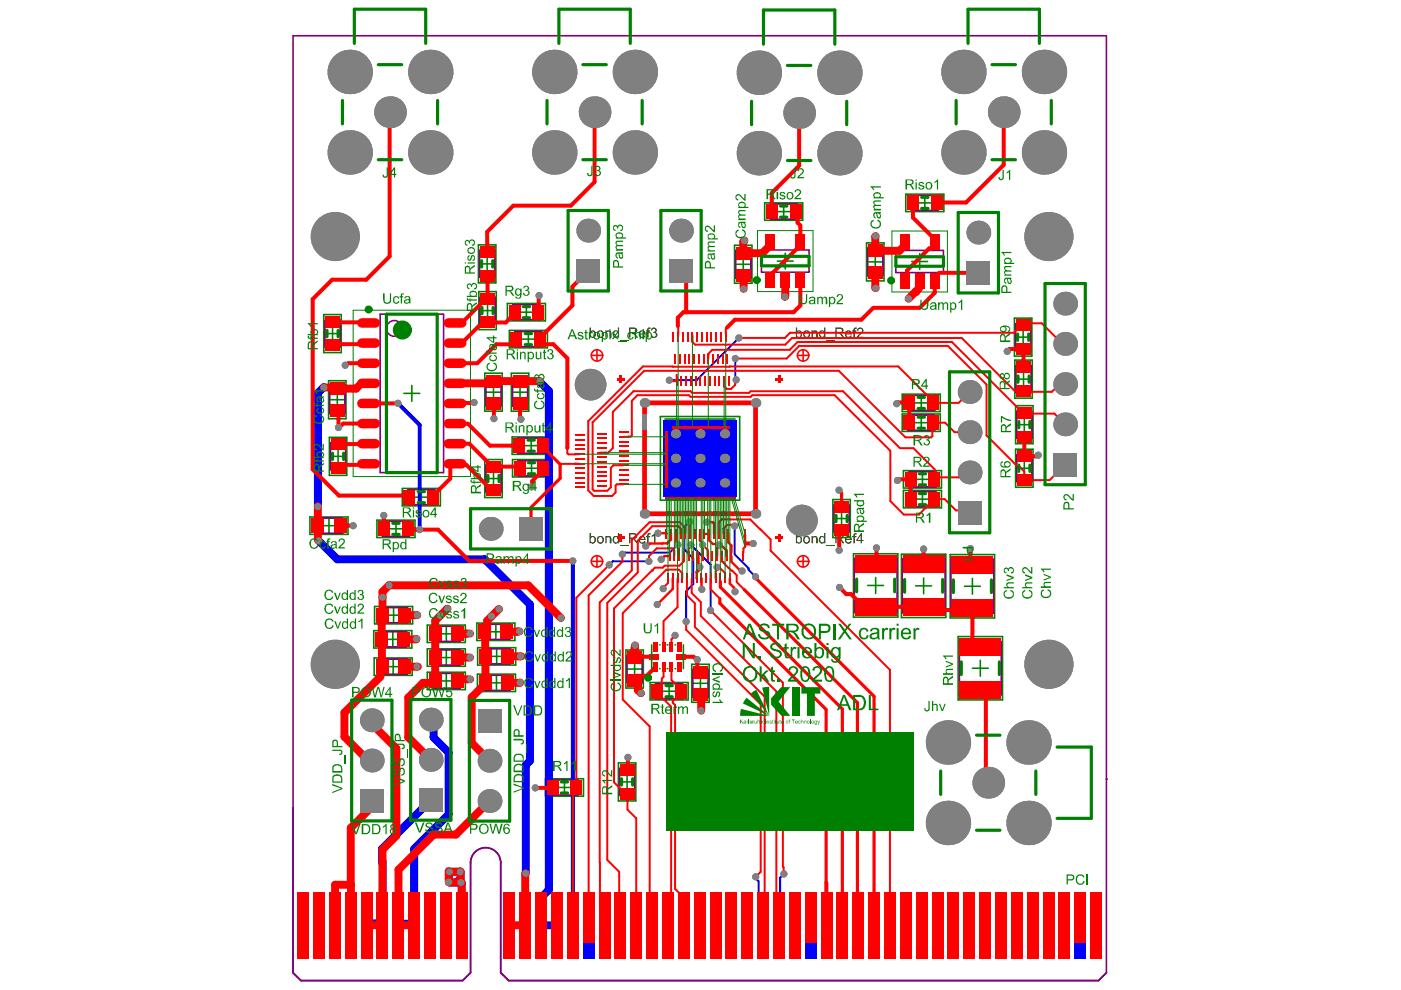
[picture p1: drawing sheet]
<svg xmlns="http://www.w3.org/2000/svg" width="297mm" height="210mm" viewBox="0 0 297 210" stroke-linecap="round" stroke-linejoin="round" font-family="sans-serif">
<g fill="#000">
<path d="M128.4 70h.2v.3a.55 .55 0 0 1 .7-.2 .55 .55 0 0 1 .3 .5v1h-.3v-1a.36 .36 0 0 0-.5-.3 .36 .36 0 0 0-.2 .5v.8h-.2zM131.4 72h1.8v.2h-1.8zM137.3 69.5h.6v.2a.28 .28 0 0 0-.3 0 .28 .28 0 0 0-.1 .3h.3v.3h-.3v1.3h-.3v-1.3h-.2v-.3h.2zM138.1 69.7a.61 .61 0 0 1 .9-.1 .61 .61 0 0 1 0 .9h-.1a.63 .63 0 0 1 .4 .9 .63 .63 0 0 1-1 .2l-.4-.5 .4-.1a.41 .41 0 0 0 .4 .4 .41 .41 0 0 0 .4-.5 .41 .41 0 0 0-.6-.3v-.2a.38 .38 0 0 0 .5-.3 .38 .38 0 0 0-.3-.5 .38 .38 0 0 0-.4 .4h-.3zM172.1 70h.2v.3a.55 .55 0 0 1 .7-.2 .55 .55 0 0 1 .4 .5v1h-.4v-1a.36 .36 0 0 0-.4-.3 .36 .36 0 0 0-.3 .5v.8h-.2zM175.2 72h1.7v.2h-1.7zM181 69.5h.6v.2a.28 .28 0 0 0-.3 0 .28 .28 0 0 0-.1 .3h.4v.3h-.4v1.3h-.2v-1.3h-.3v-.3h.3zM181.8 69.7a.72 .72 0 0 1 1.2 0 .72 .72 0 0 1-.4 1.1l-.6 .6h1.1v.2h-1.5l.1-.4 .4-.3a.83 .83 0 0 0 .6-1.1l-.5-.1-.2 .4-.3-.1zM128.4 113.6h.2v.3a.55 .55 0 0 1 .7-.2 .55 .55 0 0 1 .3 .5v1h-.3v-1a.36 .36 0 0 0-.5-.3 .36 .36 0 0 0-.2 .5v.8h-.2zM131.4 115.6h1.8v.2h-1.8zM137.3 113.1l.6-.1v.3a.28 .28 0 0 0-.3 0 .28 .28 0 0 0-.1 .3h.3v.3h-.3v1.3h-.3v-1.3h-.2v-.3h.2zM138.2 113.6l.7-.6v2.2h-.2v-1.6l-.5 .3z"/>
<path d="M172.1 113.6h.2v.3a.55 .55 0 0 1 .7-.2 .55 .55 0 0 1 .4 .5v1h-.4v-1a.36 .36 0 0 0-.4-.3 .36 .36 0 0 0-.3 .5v.8h-.2zM175.2 115.6h1.7v.2h-1.7zM181 113.1l.6-.1v.3a.28 .28 0 0 0-.3 0 .28 .28 0 0 0-.1 .3h.4v.3h-.4v1.3h-.2v-1.3h-.3v-.3h.3z"/>
<path d="M125.3 70.5a.55 .55 0 0 0-.1 .7 .55 .55 0 0 0 .8 .1 .78 .78 0 0 0-.4-1.1zM125 69.5h.3v.7a.7 .7 0 0 1 .8 .1 .7 .7 0 0 1 .2 .8 .65 .65 0 0 1-.4 .5 .65 .65 0 0 1-.7-.2v.2h-.2z"/>
<path d="M126.9 70.4a.67 .67 0 0 0 .3 1 .56 .56 0 0 0 .6-.6 .56 .56 0 0 0-.7-.5zM126.6 70.3a.8 .8 0 0 1 1.2-.1 .8 .8 0 0 1 .1 1.1 .8 .8 0 0 1-1.2 .1l-.1-.3z"/>
<path d="M130.1 70.1l.6-.1 .3 .2v-.7h.3v2.1h-.3v-.2a.67 .67 0 0 1-.8 .1 .67 .67 0 0 1-.3-.8zM130.2 70.4v.1a.61 .61 0 0 0 0 .6 .61 .61 0 0 0 .6 .3 .72 .72 0 0 0-.3-1.2z"/>
<path d="M133.6 69.7v.7h.7a.26 .26 0 0 0 .3 0 .26 .26 0 0 0 .2-.3v-.1l-.2-.3zM133.4 69.5h1a.6 .6 0 0 1 .7 .5 .6 .6 0 0 1-.6 .6l.8 1h-.4l-.7-1h-.6v1h-.2z"/>
<path d="M135.8 70.4l-.1 .3 .9-.1a.42 .42 0 0 0-.3-.4 .42 .42 0 0 0-.5 .2zM135.5 70.3a.78 .78 0 0 1 .9-.2 .78 .78 0 0 1 .5 .8h-1.2a.45 .45 0 0 0 .3 .5 .45 .45 0 0 0 .6-.2h.3a.81 .81 0 0 1-1.2 .3 .81 .81 0 0 1-.2-1.2z"/>
<path d="M169 70.5a.55 .55 0 0 0 0 .7 .55 .55 0 0 0 .7 .1 .78 .78 0 0 0-.4-1.1zM168.7 69.5h.3v.7a.7 .7 0 0 1 .8 .1 .7 .7 0 0 1 .2 .8 .65 .65 0 0 1-.4 .5 .65 .65 0 0 1-.7-.2v.2h-.2z"/>
<path d="M170.6 70.4a.67 .67 0 0 0 .4 1 .56 .56 0 0 0 .5-.6 .56 .56 0 0 0-.7-.5zM170.4 70.3a.8 .8 0 0 1 1.1-.1 .8 .8 0 0 1 .1 1.1 .8 .8 0 0 1-1.1 .1l-.2-.3z"/>
<path d="M173.9 70.1l.6-.1 .2 .2v-.7h.3v2.1h-.3v-.2a.67 .67 0 0 1-.8 .1 .67 .67 0 0 1-.3-.8zM174 70.4v.1a.61 .61 0 0 0-.1 .6 .61 .61 0 0 0 .7 .3 .72 .72 0 0 0-.4-1.2z"/>
<path d="M177.4 69.7v.7h.7a.26 .26 0 0 0 .3 0 .26 .26 0 0 0 .1-.3l.1-.1-.3-.3zM177.1 69.5h1a.6 .6 0 0 1 .7 .5 .6 .6 0 0 1-.6 .6l.8 1h-.3l-.8-1h-.5v1h-.3z"/>
<path d="M179.5 70.4l-.1 .3 .9-.1a.42 .42 0 0 0-.3-.4 .42 .42 0 0 0-.5 .2zM179.3 70.3a.78 .78 0 0 1 .9-.2 .78 .78 0 0 1 .4 .8h-1.2a.45 .45 0 0 0 .3 .5 .45 .45 0 0 0 .6-.2h.3a.81 .81 0 0 1-1.2 .3 .81 .81 0 0 1-.1-1.2z"/>
<path d="M125.3 114.1a.55 .55 0 0 0-.1 .7 .55 .55 0 0 0 .8 .1 .78 .78 0 0 0-.4-1.1zM125 113h.3v.8a.7 .7 0 0 1 .8 .1 .7 .7 0 0 1 .2 .8 .65 .65 0 0 1-.4 .5 .65 .65 0 0 1-.7-.2v.2h-.2z"/>
<path d="M126.9 114a.67 .67 0 0 0 .3 1 .56 .56 0 0 0 .6-.6 .56 .56 0 0 0-.7-.5zM126.6 113.9a.8 .8 0 0 1 1.2-.1 .8 .8 0 0 1 .1 1.1 .8 .8 0 0 1-1.2 .1l-.1-.3z"/>
<path d="M130.1 113.7l.6-.1 .3 .2v-.8h.3v2.2h-.3v-.2a.67 .67 0 0 1-.8 .1 .67 .67 0 0 1-.3-.8zM130.2 114v.1a.61 .61 0 0 0 0 .6 .61 .61 0 0 0 .6 .3 .72 .72 0 0 0-.3-1.2z"/>
<path d="M133.6 113.3v.7h.7a.26 .26 0 0 0 .3 0 .26 .26 0 0 0 .2-.3v-.1l-.2-.3zM133.4 113h1a.6 .6 0 0 1 .7 .6 .6 .6 0 0 1-.6 .6l.8 1h-.4l-.7-1h-.6v1h-.2z"/>
<path d="M135.8 114l-.1 .3 .9-.1a.42 .42 0 0 0-.3-.4 .42 .42 0 0 0-.5 .2zM135.5 113.9a.78 .78 0 0 1 .9-.2 .78 .78 0 0 1 .5 .8h-1.2a.45 .45 0 0 0 .3 .5 .45 .45 0 0 0 .6-.2h.3a.81 .81 0 0 1-1.2 .3 .81 .81 0 0 1-.2-1.2z"/>
<path d="M169 114.1a.55 .55 0 0 0 0 .7 .55 .55 0 0 0 .7 .1 .78 .78 0 0 0-.4-1.1zM168.7 113h.3v.8a.7 .7 0 0 1 .8 .1 .7 .7 0 0 1 .2 .8 .65 .65 0 0 1-.4 .5 .65 .65 0 0 1-.7-.2v.2h-.2z"/>
<path d="M170.6 114a.67 .67 0 0 0 .4 1 .56 .56 0 0 0 .5-.6 .56 .56 0 0 0-.7-.5zM170.4 113.9a.8 .8 0 0 1 1.1-.1 .8 .8 0 0 1 .1 1.1 .8 .8 0 0 1-1.1 .1l-.2-.3z"/>
<path d="M173.9 113.7l.6-.1 .2 .2v-.8h.3v2.2h-.3v-.2a.67 .67 0 0 1-.8 .1 .67 .67 0 0 1-.3-.8zM174 114v.1a.61 .61 0 0 0-.1 .6 .61 .61 0 0 0 .7 .3 .72 .72 0 0 0-.4-1.2z"/>
<path d="M177.4 113.3v.7h.7a.26 .26 0 0 0 .3 0 .26 .26 0 0 0 .1-.3l.1-.1-.3-.3zM177.1 113h1a.6 .6 0 0 1 .7 .6 .6 .6 0 0 1-.6 .6l.8 1h-.3l-.8-1h-.5v1h-.3z"/>
<path d="M179.5 114l-.1 .3 .9-.1a.42 .42 0 0 0-.3-.4 .42 .42 0 0 0-.5 .2zM179.3 113.9a.78 .78 0 0 1 .9-.2 .78 .78 0 0 1 .4 .8h-1.2a.45 .45 0 0 0 .3 .5 .45 .45 0 0 0 .6-.2h.3a.81 .81 0 0 1-1.2 .3 .81 .81 0 0 1-.1-1.2z"/>
<path d="M182.5 113.5l-.7 1h.7zM182.6 113h.2v1.5h.3v.2h-.3v.5h-.3v-.5h-.9z"/>
</g>
<g fill="none" stroke="#008000" stroke-width=".34">
<path d="M101.4 51.9h3.7v8.1h-3.7zM101.7 55.9h3.2M103.3 54.4v3.1M155.7 52h3.7v8.1h-3.7zM156 56h3.2M157.6 54.4v3.2M162.1 43h8.1v3.7h-8.1zM164.6 44.9h3.2M164.8 55.4h3.4M166.2 43.3v3.2M166.5 53.7v3.3M183.7 51.5h3.7v8.1h-3.7z"/>
<path d="M184 55.5h3.2M185.6 53.9v3.2M192 41.2h8.1v3.7h-8.1zM193.3 55.4h3.4M194.5 43h3.2M195 53.8v3.3M196.1 41.4v3.2M68.7 66.7h3.7v8.1h-3.7zM68.9 70.7h3.2M70.5 69.1v3.2M101.5 61.8h3.7v8.1h-3.7zM101.8 65.9h3.2"/>
<path d="M102.8 79.1h3.7v8.1h-3.7zM103.4 64.3v3.2M107.6 64.3h8v3.7h-8zM108 70.1h8.1v3.6h-8.1zM108.4 79.1h3.7v8.1h-3.7zM110 66.2h3.2M110.4 71.9h3.2M111.6 64.6v3.2M112 70.3v3.2M215.1 67.5h3.7v8h-3.7zM215.2 76.4h3.7v8h-3.7zM215.3 71.5h3.2"/>
<path d="M216.9 69.9v3.2M217 78.8v3.2M69.7 80.7h3.7v8.1h-3.7zM69.8 92.7h3.7v8.1h-3.7zM69.9 84.8h3.2M70.1 96.8h3.2M71.5 83.2v3.1M71.7 95.2v3.2M85.6 83.4h3.4M87.3 81.7v3.4M102.8 97.4h3.7v8.1h-3.7zM103 83.2h3.2"/>
<path d="M104.6 81.6v3.2M104.6 99.9v3.2M108.6 92.6h8v3.7h-8zM108.7 97.4h8v3.7h-8zM108.7 83.2h3.2M110.3 81.6v3.2M111 94.5h3.2M111.1 99.3h3.2M112.6 92.9v3.2M112.7 97.7v3.2M191.3 83.6h8.1v3.7h-8.1zM191.3 87.8h8.1v3.7h-8.1z"/>
<path d="M191.5 99.8h8.1v3.7h-8.1zM193.7 85.4h3.2M193.7 89.6h3.2M195.3 83.8v3.2M195.3 88v3.2M215.3 86h3.7v8.1h-3.7zM215.3 95.2h3.7v8.1h-3.7zM215.4 80.4h3.2M215.6 99.3h3.2M215.6 90h3.2M217.2 88.4v3.2M217.2 97.7v3.2"/>
<path d="M65.7 109.6h8.1v3.7h-8.1zM68.2 111.5h3.1M69.7 109.9v3.1M79.9 110.3h8.1v3.7h-8.1zM82.4 112.1h3.2M84 110.5v3.2M85.3 103.6h8.1v3.7h-8.1zM87.7 105.4h3.2M89.3 103.8v3.2M103 101.5h3.2M176.6 105.9h3.7v8.1h-3.7zM176.8 109.9h3.2"/>
<path d="M178.4 108.3v3.2M181 117.4h9.4v13.5h-9.4zM191.1 117.5h9.4v13.4h-9.4zM191.5 104h8.1v3.7h-8.1zM194 105.8h3.2M194 101.6h3.2M195.6 104.2v3.2M195.6 100v3.2M201.5 117.6h9.4v13.4h-9.4zM79.2 133.7h8.1v3.7h-8.1zM79.3 139.5h8.1v3.7h-8.1zM79.4 128.6h8.1v3.7h-8.1z"/>
<path d="M81.7 135.6h3.2M81.9 130.4h3.1M83.3 134v3.1M83.4 139.8v3.1M83.4 128.8v3.2M90.6 132.5h8.1v3.7h-8.1zM90.6 137.6h8.1v3.7h-8.1zM93 139.4h3.2M93 134.4h3.2M94.6 132.8v3.2M94.6 137.8v3.2M101.1 132.1h8.1v3.7h-8.1z"/>
<path d="M101.3 137.3h8v3.7h-8zM103.5 134h3.2M103.7 139.2h3.2M105.1 132.4v3.2M105.3 137.6v3.2M132.7 137.8h3.7v8.1h-3.7zM184 124.1h3.3M185.7 122.5v3.3M194.1 124.2h3.4M195.8 122.5v3.4M203.1 135h9.5v13.4h-9.5zM204.5 124.3h3.3"/>
<path d="M206.2 122.6v3.4M81.8 141.3h3.2M90.6 142.5h8.1v3.7h-8.1zM93 144.4h3.2M94.6 142.8v3.2M101.2 142.9h8.1v3.7h-8.1zM103.7 144.8h3.2M105.3 143.2v3.2M133 141.9h3.1M134.6 140.3v3.1M137.8 144.7h8.1v3.7h-8.1zM140.3 146.6h3.2"/>
<path d="M141.9 145v3.2M146.7 140.8h3.7v8.1h-3.7zM146.9 144.9h3.2M148.5 143.3v3.2M206.2 141.7h3.3M207.8 140v3.4M115.6 165.1h8.1v3.7h-8.1zM118.1 167h3.2M119.7 165.4v3.2M131.1 161.8h3.7v8h-3.7zM131.4 165.8h3.2M133 164.2v3.2"/>
</g>
<path d="M160.6 48.9h11.8v12.9h-11.8zM189.1 49h11.8v12.9h-11.8zM74.9 65.8h24.9v35.2h-24.9z" fill="none" stroke="#008000" stroke-width=".21"/>
<g fill="none" stroke="#800080" stroke-width=".34">
<path d="M101.7 53.1h3.2v5.7h-3.2zM156 53.1h3.2v5.9h-3.2zM161.5 53h10v4.7h-10zM163.3 43.3h5.7v3.2h-5.7zM184 52.6h3.2v5.9h-3.2zM189.9 53.1h10.1v4.7h-10.1zM193.2 41.4h5.7v3.2h-5.7zM68.9 67.9h3.2v5.7h-3.2zM80.6 66.6h13.4v33.6h-13.4zM101.8 63h3.2v5.7h-3.2zM108.7 64.6h5.8v3.2h-5.8zM109.2 70.3h5.7v3.2h-5.7z"/>
<path d="M215.3 68.6h3.2v5.7h-3.2zM215.4 77.5h3.2v5.7h-3.2zM69.9 81.8h3.2v5.9h-3.2zM70.1 93.9h3.2v5.7h-3.2zM103 98.6h3.2v5.7h-3.2zM103 80.2h3.2v5.9h-3.2zM108.7 80.2h3.2v5.9h-3.2zM109.8 92.9h5.7v3.2h-5.7zM109.8 97.7h5.8v3.2h-5.8zM192.5 83.8h5.7v3.2h-5.7zM192.5 88h5.7v3.2h-5.7zM215.6 87.2h3.2v5.7h-3.2z"/>
<path d="M215.6 96.4h3.2v5.7h-3.2zM66.8 109.9h5.9v3.1h-5.9zM81.1 110.5h5.7v3.2h-5.7zM86.5 103.8h5.7v3.2h-5.7zM176.8 107.1h3.2v5.7h-3.2zM181.1 118.4h9.1v11.4h-9.1zM191.3 118.5h9.1v11.4h-9.1zM192.7 100h5.7v3.2h-5.7zM192.7 104.2h5.7v3.2h-5.7zM201.6 118.6h9.1v11.4h-9.1zM80.3 134h5.9v3.1h-5.9zM80.4 139.8h5.9v3.1h-5.9z"/>
<path d="M80.5 128.8h5.9v3.2h-5.9zM91.7 132.8h5.9v3.2h-5.9zM91.7 137.8h5.9v3.2h-5.9zM102.2 132.4h5.9v3.2h-5.9zM102.4 137.6h5.8v3.2h-5.8zM133 138.9h3.1v5.9h-3.1zM203.4 136.1h8.9v11.2h-8.9zM91.7 142.8h5.9v3.2h-5.9zM102.3 143.2h5.9v3.2h-5.9zM139 145h5.7v3.2h-5.7zM146.9 141.9h3.2v5.9h-3.2zM116.8 165.4h5.7v3.2h-5.7z"/>
<path d="M131.4 162.9h3.2v5.7h-3.2zM62.1 206.3l1.7 1.6M62.1 206.2l1.7 1.7M99.8 206.2l-1.7 1.7M106.1 206.3l1.7 1.6M106.2 206.2l1.7 1.7M234.6 206.2l-1.7 1.7"/>
<circle cx="83.6" cy="69.6" r="1.68"/>
</g>
<circle cx="234.6" cy="165.2" r=".17" fill="#800080"/>
<path d="M99.8 182.9a3.2 3.2 0 0 1 3.2-3.2 3.2 3.2 0 0 1 3.1 3.2 3.2 3.2 0 0 0-3.2-3.2 3.2 3.2 0 0 0-3.1 3.2v23.4M99.8 182.9v23.3M106.2 182.9l-.1 23.4M62.1 206.3v-198.7h172.5v198.7M63.8 207.9h34.3M107.8 207.9h125.1M107.9 207.9h125" fill="none" stroke="#800080" stroke-width=".34"/>
<g fill="none" stroke="#00f" stroke-width="1.7">
<path d="M68.7 82.1l-1.3 1.2v24.1M114.4 80.9l2 2v105.8l-1.7 1.6v5.9M67.6 114.6l3.9 4h31.3l9.5 9.5v33.2l-.8 .9v23M91.3 152.6l.6 .6v3.2l3.2 3.1v13.2l-7.3 7.3v15.8M80 171.3h.1M91.3 169.6l-10.3 10.4v2.9M81.1 182.5v13.3M81.3 195.8h-3.2l-.4 .4M88 195.8h-3.2l-.3 .4M95.4 187l2.3 .1M97.3 186.6l-.1 .1M97.5 184.8h-2.2l-.1 2.2"/>
<path d="M97.6 184.8l.1 2.7M97.7 187.1l.2 .2v8.9M114.7 195.8l.4 .4h3"/>
</g>
<path d="M155.9 76v4.4l.2 .1M156.7 71.7l-9 8.9h-5.6l-.2-.1M137.6 119h-7.7l-.7 .8M143.7 115.5l-1.7 1.7h-9.4l-.4 .3h-.3M146.2 110.6l-1.1 1.1v4.8l1.9 1.9v5.4l-1.5 1.6v6.4M146.5 115.5l4.1 4.2v9.7M155.8 111.5v6l2.9 3v.3l1.5 1.5M160.2 185.9v.3l.6 .6v4.2l1.2 1.2M166.2 185.3l-.8 .8v5.8" fill="none" stroke="#00f" stroke-width=".42"/>
<path d="M159.7 115.2h.2" fill="none" stroke="#00f" stroke-width=".85"/>
<path d="M84.4 85.5l4.6 4.6v22.2M121.4 118.9v77.3" fill="none" stroke="#00f" stroke-width=".84"/>
<g fill="#808080">
<circle cx="121.4" cy="118.9" r=".76"/>
<circle cx="118.9" cy="131" r=".76"/>
<circle cx="81.4" cy="109.3" r=".76"/>
<circle cx="89" cy="112.3" r=".76"/>
<circle cx="84.4" cy="85.5" r=".76"/>
<circle cx="110.3" cy="139.2" r=".76"/>
<circle cx="110.2" cy="133.9" r=".76"/>
<circle cx="110.3" cy="144.7" r=".76"/>
<circle cx="112.7" cy="103.2" r=".76"/>
<circle cx="110.5" cy="88.9" r=".76"/>
<circle cx="104.7" cy="88.8" r=".76"/>
<circle cx="177.9" cy="103.9" r=".76"/>
<circle cx="177.9" cy="116.7" r=".76"/>
<circle cx="100.5" cy="85.3" r=".76"/>
<circle cx="67.4" cy="107.4" r=".76"/>
<circle cx="67.6" cy="114.6" r=".76"/>
<circle cx="113.5" cy="167" r=".76"/>
<circle cx="104.2" cy="130.7" r=".76"/>
<circle cx="105.8" cy="129.2" r=".76"/>
<circle cx="99.7" cy="134.3" r=".76"/>
<circle cx="111.5" cy="185.2" r=".76"/>
<circle cx="114.5" cy="80.8" r=".76"/>
<circle cx="133.1" cy="160.6" r=".76"/>
<circle cx="74.9" cy="111.5" r=".76"/>
<circle cx="68.7" cy="82.2" r=".76"/>
<circle cx="114.3" cy="62.7" r=".76"/>
<circle cx="73.2" cy="77.4" r=".76"/>
<circle cx="71.8" cy="90.6" r=".76"/>
<circle cx="166.4" cy="62.9" r=".76"/>
<circle cx="135.9" cy="147" r=".76"/>
<circle cx="148.7" cy="150.7" r=".76"/>
<circle cx="170" cy="110.4" r="3.4"/>
<circle cx="125.2" cy="81.6" r="3.4"/>
<circle cx="192.6" cy="63.3" r=".76"/>
<circle cx="152.5" cy="115.5" r=".76"/>
<circle cx="155.8" cy="111.5" r=".76"/>
<circle cx="152" cy="120.3" r=".76"/>
<circle cx="149" cy="115.5" r=".76"/>
<circle cx="155.8" cy="125.5" r=".76"/>
<circle cx="146.5" cy="115.5" r=".76"/>
<circle cx="143.7" cy="115.5" r=".76"/>
<circle cx="97.6" cy="184.8" r=".76"/>
<circle cx="97.7" cy="187.1" r=".76"/>
<circle cx="95.1" cy="187" r=".76"/>
<circle cx="95.3" cy="184.8" r=".76"/>
<circle cx="213.6" cy="74.5" r=".76"/>
<circle cx="205.7" cy="116.3" r=".76"/>
<circle cx="195.8" cy="116.4" r=".76"/>
<circle cx="185.8" cy="116.2" r=".76"/>
<circle cx="147.8" cy="139.9" r=".76"/>
<circle cx="94.9" cy="129.1" r=".76"/>
<circle cx="93.4" cy="130.5" r=".76"/>
<circle cx="88.5" cy="130.4" r=".76"/>
<circle cx="143.1" cy="134.7" r=".76"/>
<circle cx="156.7" cy="71.7" r=".76"/>
<circle cx="156.1" cy="80.5" r=".76"/>
<circle cx="155.9" cy="76" r=".76"/>
<circle cx="141.9" cy="80.6" r=".76"/>
<circle cx="190.1" cy="85.6" r=".76"/>
<circle cx="190.3" cy="101.9" r=".76"/>
<circle cx="99.7" cy="144" r=".76"/>
<circle cx="99.7" cy="139.4" r=".76"/>
<circle cx="159.7" cy="115.2" r=".76"/>
<circle cx="220.1" cy="96.5" r=".76"/>
<circle cx="178" cy="124.6" r=".76"/>
<circle cx="160.2" cy="122.3" r=".76"/>
<circle cx="157.3" cy="121.1" r=".76"/>
<circle cx="136.9" cy="115.8" r=".76"/>
<circle cx="88.4" cy="141.3" r=".76"/>
<circle cx="88.3" cy="135.5" r=".76"/>
<circle cx="134.6" cy="136.8" r=".76"/>
<circle cx="185.7" cy="61.1" r=".76"/>
<circle cx="185.7" cy="50.1" r=".76"/>
<circle cx="157.7" cy="61.2" r=".76"/>
<circle cx="157.8" cy="51" r=".76"/>
<circle cx="82.5" cy="124.1" r=".76"/>
<circle cx="81.1" cy="126.7" r=".76"/>
<circle cx="139.5" cy="113.1" r=".76"/>
<circle cx="131.9" cy="117.5" r=".76"/>
<circle cx="129.2" cy="119.8" r=".76"/>
<circle cx="137.6" cy="119" r=".76"/>
<circle cx="149.9" cy="110.7" r=".76"/>
<circle cx="148.4" cy="120.2" r=".76"/>
<circle cx="145.5" cy="131.8" r=".76"/>
<circle cx="150.6" cy="129.4" r=".76"/>
<circle cx="160.2" cy="185.9" r=".76"/>
<circle cx="166.2" cy="185.3" r=".76"/>
<circle cx="139.3" cy="128.2" r=".76"/>
<circle cx="140.6" cy="124.8" r=".76"/>
<circle cx="140.2" cy="118.6" r=".76"/>
<circle cx="146.2" cy="110.6" r=".76"/>
<circle cx="148.8" cy="125" r=".76"/>
<circle cx="222.4" cy="140.8" r="5.2"/>
<circle cx="222.4" cy="50.2" r="5.2"/>
<circle cx="71.1" cy="50.2" r="5.2"/>
<circle cx="71.1" cy="140.8" r="5.2"/>
<circle cx="160.2" cy="85.4" r="1.01"/>
<circle cx="153.6" cy="102.4" r="1.01"/>
<circle cx="153.6" cy="92" r="1.01"/>
<circle cx="153.6" cy="97.2" r="1.01"/>
<circle cx="160.2" cy="108.9" r="1.01"/>
<circle cx="136.7" cy="85.4" r="1.01"/>
<circle cx="225.8" cy="72.9" r="2.52"/>
<circle cx="91.3" cy="152.6" r="2.52"/>
<circle cx="78.8" cy="152.7" r="2.52"/>
<circle cx="91.2" cy="32.3" r="4.7"/>
<circle cx="91.2" cy="15.3" r="4.7"/>
<circle cx="103.8" cy="169.8" r="2.52"/>
<circle cx="104" cy="112.1" r="2.52"/>
<circle cx="117.5" cy="32.3" r="4.7"/>
<circle cx="117.5" cy="15.3" r="4.7"/>
<circle cx="143.2" cy="102.4" r="1.01"/>
<circle cx="143.2" cy="92" r="1.01"/>
<circle cx="143.2" cy="97.2" r="1.01"/>
<circle cx="148.4" cy="102.4" r="1.01"/>
<circle cx="148.4" cy="92" r="1.01"/>
<circle cx="148.4" cy="97.2" r="1.01"/>
<circle cx="134.6" cy="32.3" r="4.7"/>
<circle cx="144.4" cy="48.9" r="2.52"/>
<circle cx="134.6" cy="15.3" r="4.7"/>
<circle cx="160.9" cy="32.5" r="4.7"/>
<circle cx="160.9" cy="15.4" r="4.7"/>
<circle cx="201" cy="174.5" r="4.7"/>
<circle cx="218.1" cy="174.5" r="4.7"/>
<circle cx="225.8" cy="90" r="2.52"/>
<circle cx="225.8" cy="64.4" r="2.52"/>
<circle cx="221.3" cy="32.3" r="4.7"/>
<circle cx="221.3" cy="15.3" r="4.7"/>
<circle cx="91.3" cy="161.1" r="2.52"/>
<circle cx="78.8" cy="161.3" r="2.52"/>
<circle cx="82.7" cy="23.8" r="3.4"/>
<circle cx="103.8" cy="161.3" r="2.52"/>
<circle cx="136.7" cy="108.9" r="1.01"/>
<circle cx="169.4" cy="24" r="3.4"/>
<circle cx="201" cy="157.4" r="4.7"/>
<circle cx="218.1" cy="157.4" r="4.7"/>
<circle cx="212.8" cy="23.8" r="3.4"/>
<circle cx="225.8" cy="81.4" r="2.52"/>
<circle cx="205.6" cy="100.2" r="2.52"/>
<circle cx="74.2" cy="32.3" r="4.7"/>
<circle cx="74.2" cy="15.3" r="4.7"/>
<circle cx="178" cy="32.5" r="4.7"/>
<circle cx="124.7" cy="48.9" r="2.52"/>
<circle cx="178" cy="15.4" r="4.7"/>
<circle cx="209.5" cy="166" r="3.4"/>
<circle cx="205.6" cy="83.1" r="2.52"/>
<circle cx="205.6" cy="91.6" r="2.52"/>
<circle cx="204.3" cy="32.3" r="4.7"/>
<circle cx="204.3" cy="15.3" r="4.7"/>
<circle cx="126.1" cy="23.8" r="3.4"/>
<circle cx="207.4" cy="49.3" r="2.52"/>
</g>
<g fill="#808080">
<path d="M136.1 87.9h1v3.3h-1z" fill-rule="evenodd"/>
<path d="M88.8 167.1h5.1v5.1h-5.1z" fill-rule="evenodd"/>
<path d="M76.3 167.3h5v5h-5z" fill-rule="evenodd"/>
<path d="M101.3 150.2h5v5.1h-5z" fill-rule="evenodd"/>
<path d="M110.1 109.6h5v5h-5z" fill-rule="evenodd"/>
<path d="M141.9 54.9h5v5h-5z" fill-rule="evenodd"/>
<path d="M223.3 96h5.1v5h-5.1z" fill-rule="evenodd"/>
<path d="M122.2 54.9h5v5h-5z" fill-rule="evenodd"/>
<path d="M204.9 55.3h5v5.1h-5z" fill-rule="evenodd"/>
<path d="M203.1 106.2h5v5h-5z" fill-rule="evenodd"/>
</g>
<g fill="#00f">
<path d="M63.1 189.1h2.4v10.8h-2.4z" fill-rule="evenodd"/>
<path d="M69.8 189.1h2.4v14.1h-2.4z" fill-rule="evenodd"/>
<path d="M76.6 189.1h2.3v14.1h-2.3z" fill-rule="evenodd"/>
<path d="M83.3 189.1h2.3v14.1h-2.3z" fill-rule="evenodd"/>
<path d="M90 189.1h2.4v14.1h-2.4z" fill-rule="evenodd"/>
<path d="M96.7 189.1h2.4v14.1h-2.4z" fill-rule="evenodd"/>
<path d="M110.2 189.1h2.3v14.1h-2.3z" fill-rule="evenodd"/>
<path d="M116.9 189.1h2.4v14.1h-2.4z" fill-rule="evenodd"/>
<path d="M123.6 189.1h2.4v14.1h-2.4z" fill-rule="evenodd"/>
<path d="M130.4 189.1h2.3v14.1h-2.3z" fill-rule="evenodd"/>
<path d="M137.1 189.1h2.3v14.1h-2.3z" fill-rule="evenodd"/>
<path d="M143.8 189.1h2.4v14.1h-2.4z" fill-rule="evenodd"/>
<path d="M153.9 189.1h2.3v14.1h-2.3z" fill-rule="evenodd"/>
<path d="M150.5 189.1h2.4v14.1h-2.4z" fill-rule="evenodd"/>
<path d="M157.2 189.1h2.4v14.1h-2.4z" fill-rule="evenodd"/>
<path d="M160.6 189.1h2.4v14.1h-2.4z" fill-rule="evenodd"/>
<path d="M164 189.1h2.3v14.1h-2.3z" fill-rule="evenodd"/>
<path d="M167.3 189.1h2.4v14.1h-2.4z" fill-rule="evenodd"/>
<path d="M174.1 189.1h2.3v14.1h-2.3z" fill-rule="evenodd"/>
<path d="M170.7 189.1h2.4v14.1h-2.4z" fill-rule="evenodd"/>
<path d="M180.8 189.1h2.3v14.1h-2.3z" fill-rule="evenodd"/>
<path d="M177.4 189.1h2.4v14.1h-2.4z" fill-rule="evenodd"/>
<path d="M184.1 189.1h2.4v14.1h-2.4z" fill-rule="evenodd"/>
<path d="M187.5 189.1h2.4v14.1h-2.4z" fill-rule="evenodd"/>
<path d="M194.2 189.1h2.4v14.1h-2.4z" fill-rule="evenodd"/>
<path d="M201 189.1h2.3v14.1h-2.3z" fill-rule="evenodd"/>
<path d="M207.7 189.1h2.3v14.1h-2.3z" fill-rule="evenodd"/>
<path d="M214.4 189.1h2.4v14.1h-2.4z" fill-rule="evenodd"/>
<path d="M221.1 189.1h2.4v14.1h-2.4z" fill-rule="evenodd"/>
<path d="M227.9 189.1h2.3v14.1h-2.3z" fill-rule="evenodd"/>
<path d="M66.5 189.1h2.3v14.1h-2.3z" fill-rule="evenodd"/>
<path d="M93.4 189.1h2.3v14.1h-2.3z" fill-rule="evenodd"/>
<path d="M73.2 189.1h2.3v14.1h-2.3z" fill-rule="evenodd"/>
<path d="M86.6 189.1h2.4v14.1h-2.4z" fill-rule="evenodd"/>
<path d="M79.9 189.1h2.4v14.1h-2.4z" fill-rule="evenodd"/>
<path d="M113.5 189.1h2.4v14.1h-2.4z" fill-rule="evenodd"/>
<path d="M120.3 189.1h2.3v14.1h-2.3z" fill-rule="evenodd"/>
<path d="M106.8 189.1h2.4v14.1h-2.4z" fill-rule="evenodd"/>
<path d="M147.2 189.1h2.3v14.1h-2.3z" fill-rule="evenodd"/>
<path d="M140.4 189.1h2.4v14.1h-2.4z" fill-rule="evenodd"/>
<path d="M133.7 189.1h2.4v14.1h-2.4z" fill-rule="evenodd"/>
<path d="M127 189.1h2.3v14.1h-2.3z" fill-rule="evenodd"/>
<path d="M197.6 189.1h2.3v14.1h-2.3z" fill-rule="evenodd"/>
<path d="M190.9 189.1h2.3v14.1h-2.3z" fill-rule="evenodd"/>
<path d="M204.3 189.1h2.4v14.1h-2.4z" fill-rule="evenodd"/>
<path d="M211 189.1h2.4v14.1h-2.4z" fill-rule="evenodd"/>
<path d="M217.8 189.1h2.3v14.1h-2.3z" fill-rule="evenodd"/>
<path d="M224.5 189.1h2.3v14.1h-2.3z" fill-rule="evenodd"/>
<path d="M231.2 189.1h2.4v14.1h-2.4z" fill-rule="evenodd"/>
<path d="M140.6 89.1h15.6v16.2h-15.6z" fill-rule="evenodd"/>
</g>
<g fill="none" stroke="#f00" stroke-width=".84">
<path d="M70.5 68.2l.1 .1M70.8 73l-.3 .2M73.8 77l-.6 .4M77.1 68.3l.5 .6M77.5 76.8l.2 .2M77.5 77h.1M77.9 76.9l.3 .1h-.7M78.2 72.7l-.3 .3M71.4 82.2l.1 .1M71.5 90.7h.4M71.5 87.1l.3 .3M71.8 94.2h-.1"/>
<path d="M72.4 98.6l-.7 .7M77.7 94l-.1 .2M77.7 81l-.2 .2M77.8 81.2l-.2 .1M78.2 98.5l-.1 .1M78.2 85.5h.1M84.4 85.5h.1M86.5 112.1l.1 .2"/>
</g>
<path d="M71.6 82.1l-2.9 .1M76.7 81.2h1.6M79.2 153.5v.4" fill="none" stroke="#f00" stroke-width="1.7"/>
<path d="M86.5 105.1l.3 .3M94.5 196.1v.1" fill="none" stroke="#f00" stroke-width=".85"/>
<g fill="#f00">
<circle cx="92.3" cy="139.4" r=".84"/>
<circle cx="92.3" cy="134.4" r=".84"/>
</g>
<path d="M89 112.3h3.9M91.9 105.1v.3" fill="none" stroke="#f00" stroke-width=".84"/>
<path d="M97 139.4h2.7M97.7 187.2v-.1l.2 .2" fill="none" stroke="#f00" stroke-width="1.7"/>
<circle cx="97" cy="139.4" r=".84" fill="#f00"/>
<path d="M99.7 134.3l-2.7 .1M102.9 139.1v.1M103.3 133.5l-.5 .5v-.2M105.7 129.2h.1" fill="none" stroke="#f00" stroke-width="1.7"/>
<path d="M96.5 77h4.7M96.5 72.7h1.4M96.5 68.5h1.4M103.4 63.3h.1M96.5 98.3l.2 .3h2.2M96.5 98.4h-.6l-.4 .5v2.6M96.5 94.1h3M100.5 85.3l-4 .2M103.5 98.1l.9 .8M104.4 80.7l-.6 .6M104.6 85.5l.1 3.3" fill="none" stroke="#f00" stroke-width=".84"/>
<circle cx="103.4" cy="63.3" r=".42" fill="#f00"/>
<path d="M103.3 58.3l.1 .1M103.1 63.3h.3M103.4 68.4h3.8" fill="none" stroke="#f00" stroke-width=".84"/>
<path d="M111.4 195.9l-.3 .3" fill="none" stroke="#f00" stroke-width="1.7"/>
<path d="M114.9 196l-.2 .2" fill="none" stroke="#f00" stroke-width=".85"/>
<circle cx="110.3" cy="139.2" r=".84" fill="#f00"/>
<path d="M110.2 133.9l-.5 .1" fill="none" stroke="#f00" stroke-width="1.7"/>
<path d="M110 98.9l.3 .3M110.3 85.5v3.2l.2 .2M112.8 102v1.1" fill="none" stroke="#f00" stroke-width=".84"/>
<circle cx="114.5" cy="80.8" r=".42" fill="#f00"/>
<path d="M109.2 65.9v.5M109.7 71.7v.4M114.2 66.1l-.1 .1M110.7 80.6l-.4 .2M134.3 139.1l.3 .1M135 143.3l-.2 .1M139 141.4l-.1 .5h-.4l-1.4 1.4M117.2 167h-.1M133.1 160.6v2.5l-.1 .2" fill="none" stroke="#f00" stroke-width=".84"/>
<path d="M110.4 80.8h4.1" fill="none" stroke="#f00" stroke-width="1.7"/>
<path d="M118.8 98.5v2.9" fill="none" stroke="#f00" stroke-width=".67"/>
<g fill="none" stroke="#f00" stroke-width=".42">
<path d="M120.3 94.9v1.2l.2 .2h1.4M121.9 98.3l-3.2 .1M127.2 96h1.7M128.5 96h.1M132.3 98.7h-2.3l-.5 .5v4.1M134 92.3l-.3 .3h-1.4M135.2 83.8l-1.2 1.2M124.7 104l1.2 1.2M126 104.1h2.8M130.5 104.4l-.7 .8M131.9 117.5v1.6M132.3 102.7h-1.5l-.3 .2"/>
<path d="M137.6 119h.1M137.6 117.9v1.1M140.9 119.9l-.4 .5h-1.7l-.6 .6M140.6 124.6v.2M140.7 131.7v5.3M141.6 122.6v1M142.4 135.5v1.6M140.3 145.6l-1 1v.3l3 2.9M140.7 141.9v1.6l-.4 .4M142.4 141.4v2.8M142.6 148.6v.4M130.2 165.9l1.9 1.9v.3"/>
<path d="M133 168.3v.1M127.2 182.9v.1M137.7 195.7l.6 .5M141.2 194.3l1.2 1.1M142.3 195.5l-.7 .7"/>
</g>
<path d="M124.6 57.2v.3M120.3 94.9h.1" fill="none" stroke="#f00" stroke-width=".85"/>
<path d="M127.7 75.3l-2.3 .1M126.6 117.8v2.4M127.7 119h-2.3M140.7 141.4v.5" fill="none" stroke="#f00" stroke-width=".34"/>
<path d="M142 117.9h-1.1l-.7 .7" fill="none" stroke="#f00" stroke-width=".5"/>
<circle cx="138.2" cy="121" r=".21" fill="#f00"/>
<path d="M136.3 77.7l6.3 .1M141.9 80.6h.6M139.2 116.3h3.3M143.1 134.7v.1M144.4 146.2v.7M143.1 188.5l1.9 1.8" fill="none" stroke="#f00" stroke-width=".42"/>
<path d="M139.5 113h1.7l.1 .2" fill="none" stroke="#f00" stroke-width=".52"/>
<path d="M140.5 115.2h-.1M142.3 113.2v1.2l-.8 .8h-3.7l-.5 .6h-.4" fill="none" stroke="#f00" stroke-width=".5"/>
<path d="M148.3 146.9l.4 .3M148.5 147.2l-.7 .5" fill="none" stroke="#f00" stroke-width="1.7"/>
<path d="M144.3 139.2h2.7l.7 .7h.1v2l.6 .6M144.3 139.2h.1" fill="none" stroke="#f00" stroke-width=".84"/>
<circle cx="145.5" cy="131.8" r=".21" fill="#f00"/>
<g fill="none" stroke="#f00" stroke-width=".42">
<path d="M143.5 79.5v1.4M143.7 69.1l.1 .1M143.8 70.5v.9M143.8 70.5h.1M146.8 71.1v1.4l.6 .6M146 83.8l.4 .3M143.3 115.4l.4 .1M143.3 113.2v2.3M143.3 115.6l.7 .7M143.8 111.6l.5 .5v1.1M144.1 110.7l1.2 1.2v1.1M145 117.9v1.1l-.9 .9"/>
<path d="M145 118.8h.1M146.2 110.6l.1 2.6M146.5 115.5v.3l-.5 .5M148.4 113.2v1.4l.5 .6v.2M149 115.5v.1M149 115.4v.1M153.2 119.2l3 2.8M143.9 120.8l.8 .7v1.1M145.5 131.8v1.7M145.6 126.2l1.7 1.7M146.7 125.7l1.9 2v2.9M150.7 125l1.9 1.9"/>
<path d="M152 120.3h.3v.3l-.6 .6v1.4"/>
</g>
<path d="M148.7 122.6v.1M148.7 124.9l.1 .1M155.6 124.6v.7l.2 .2" fill="none" stroke="#f00" stroke-width=".52"/>
<path d="M148 117.9v1.7l.4 .4v.2l-.2 .1v.5l-.5 .5M152.6 126.9v1" fill="none" stroke="#f00" stroke-width=".67"/>
<path d="M147.7 121.3v1.3" fill="none" stroke="#f00" stroke-width=".5"/>
<path d="M144.4 57.4l1.1 1.1M145.5 66.2h-.6l-1.2 1.2" fill="none" stroke="#f00" stroke-width=".85"/>
<circle cx="153.2" cy="119.2" r=".21" fill="#f00"/>
<path d="M152.4 110.7v1.6M153.1 117.9v1.1l.1 .2M154.9 111.3h1.4M155.7 111.3l.1 .2M152.3 120.2l1.4 1.3v1.1M156.2 122v1.4" fill="none" stroke="#f00" stroke-width=".42"/>
<path d="M150.3 113.2v1.3l.8 .8h1.2l.4 .4h.4l.9 1M152.5 115.4v.4l-.4 .4M154 117.9h.1M154.4 113.2v1.8l.7 .7M155.1 117.9v1.2" fill="none" stroke="#f00" stroke-width=".5"/>
<path d="M151.1 110.7l.3 .3v2.2M154.7 122.6v1.1" fill="none" stroke="#f00" stroke-width=".52"/>
<circle cx="156.3" cy="111.3" r=".21" fill="#f00"/>
<path d="M154.2 111.3h.7" fill="none" stroke="#f00" stroke-width=".42"/>
<circle cx="154.9" cy="111.3" r=".21" fill="#f00"/>
<path d="M154.2 111.3l-.8 .8v1.1" fill="none" stroke="#f00" stroke-width=".42"/>
<circle cx="152.4" cy="112.3" r=".21" fill="#f00"/>
<g fill="none" stroke="#f00" stroke-width=".42">
<path d="M151 74.2l-.8 .8v.2M153.9 69.7v1M154.7 77.7v.1M167.5 70.6l-1.1 1.1M167.9 71.7l-1.4 1.4M169.1 72.5l-1.7 1.7M169.4 73.4l-2.6 2.6M156.1 80.5l-.2 .2v.9l-.9 .9h-.9l-.6-.6v-1.1M159.5 83.8l-.3 .3M152.4 112.3v.8M158 113.5h.1M158 115.2h.1"/>
<path d="M158 113.5v2.4l-.4 .4M161.2 112.3h.1M177.9 103.9l.5 .6M162.1 193l-.1 .1M164.6 190.6l.8 .8M166 183.8l.1 .1v1.3"/>
</g>
<path d="M178.4 104.5v2.9M160.2 122.3v.2M175.2 187.1h.1M181.8 195.8l.2 .2" fill="none" stroke="#f00" stroke-width=".67"/>
<path d="M157 121l.3 .1" fill="none" stroke="#f00" stroke-width=".5"/>
<path d="M163.9 57.8v2M168.3 44.9l.8 .7v1.6l.6 .6M169.7 51.3v.7M169.7 59.3v.1M169.7 64.8l-1.4 1.4M158.2 115.2h1.5M178.5 112l-.6 .6v4.1M178.2 124.7l1.2 1.3h1l2.7 2.7" fill="none" stroke="#f00" stroke-width=".85"/>
<path d="M157.6 58.4l.1 2.8M157.8 51l-.2 .2v2.5h4M185.6 57.9l.1 3.2M185.7 50.1l-.1 3.1" fill="none" stroke="#f00" stroke-width="1.7"/>
<path d="M185.8 119.4l-.1 .2" fill="none" stroke="#f00" stroke-width=".84"/>
<circle cx="195.8" cy="119.7" r=".42" fill="#f00"/>
<path d="M197.1 107.1h-.3l-2 2h-3.2" fill="none" stroke="#f00" stroke-width=".42"/>
<g fill="#f00">
<circle cx="193.1" cy="105.8" r=".42"/>
<circle cx="193.1" cy="101.7" r=".42"/>
</g>
<path d="M198.2 59.9v2.2M199.1 57.8l-1 1.1v1M216.7 77.6l.3 .3M216.9 73.7h.1M216.9 74h-2.9l-.4 .5M71.8 87.4v3.2M72.8 89.8l-.9 .9M192.7 85.3l.1 .1M217.1 92.5l.1 .1M205.7 119.3l.5 .5" fill="none" stroke="#f00" stroke-width=".84"/>
<path d="M191.7 50.8v1.4M195 59.5l-.2 .1v1.6M76.7 81.2l-1.2 1.2M73 151.1v5.1M86.6 147.9v8.4M78.4 171.5h.1" fill="none" stroke="#f00" stroke-width="1.7"/>
<path d="M212.8 23.8v.3M192.3 57.4v1.6l-.5 .5M193.7 42.7l-.1 .1v3.3M198.2 50.7v.7M198.5 51.2v.5M198.7 42.9l-.1 .1M206.2 135.7l1.1 1.2h.2M207.9 146.1l1.3 1.2M208 146.2h-.2l1.2 1.2" fill="none" stroke="#f00" stroke-width=".85"/>
<g fill="none" stroke="#f00" stroke-width=".42">
<path d="M217.2 68.5l-.4 .4M225.2 72.9h.6M197.8 85.1v.3h5.5M198.2 99.5v1.7M198.2 89.2l.4 .4h1.8M215.1 82.9h1.8M215.9 99.1h.4l.9 .9v1.8M216.8 87.5h.4M226.3 98.2l-.5 .3M198.1 106.2v-.4h2.2l2.4 2.4M198.2 101.2l-.1 .4M198.2 101.2h5.1"/>
<path d="M205 108.2l.7 .7"/>
</g>
<circle cx="85.8" cy="130.4" r=".84" fill="#f00"/>
<path d="M92.3 139.4v5M93.4 130.5l-1.1 1.1M102.9 139.1v5.8M105.7 129.2l-2.4 2.4M92.3 144.3l-.5 .5h-2.1M99.7 144h-2.4l-.3 .4M100 147.8v9.7M102.9 144.8h.1M97.7 184.8v2.3" fill="none" stroke="#f00" stroke-width="1.7"/>
<path d="M96.5 89.8h2.7" fill="none" stroke="#f00" stroke-width=".84"/>
<circle cx="103.5" cy="103.2" r=".42" fill="#f00"/>
<path d="M103.4 58.4v4.9M103.3 68.2l-.9 .9M114.3 62.7l-.1 3.4M103.5 103.2l.8 .8h.3M112.8 103.1l-.1 .1" fill="none" stroke="#f00" stroke-width=".84"/>
<path d="M110.3 144.7l-.1 .1M134.4 144.2h.3M134.6 144.2l.5 .5M111.5 185.2l-.1 .1" fill="none" stroke="#f00" stroke-width="1.7"/>
<path d="M112.6 107.6v4.5" fill="none" stroke="#f00" stroke-width=".67"/>
<path d="M117.3 73l3 3M121.4 60.8v4" fill="none" stroke="#f00" stroke-width=".85"/>
<path d="M124.7 89.3v14.7M125.6 89.5v14.2l.4 .4M133 168.4v3.3l1.9 1.8M127.2 192.4l1.3 1.3" fill="none" stroke="#f00" stroke-width=".42"/>
<path d="M126.6 74.2v2.3" fill="none" stroke="#f00" stroke-width=".34"/>
<circle cx="134.6" cy="144.2" r=".84" fill="#f00"/>
<path d="M166.5 59.4l-.1 3.5M134.6 136.8v2.4M148.7 147.2v3.5" fill="none" stroke="#f00" stroke-width="1.7"/>
<g fill="none" stroke="#f00" stroke-width=".42">
<path d="M143.8 69.2v1.3M150.2 75.2v.9M154.1 69.5l-.2 .2M134 85v7.3M134.3 82.9l-4.4 4.4v7.7M146.4 82.9l.3 .4M159.2 82.9l-.4 .4M188.8 95.6v10.6M130.5 102.9v1.5M134 114.5v6.4M135.2 114.6v6.8M139.2 116.3l-1.6 1.6"/>
<path d="M144 116.3v1.6M146 116.3v1.6M149 115.6v2.3M150 116.6v1.4M153 110.1l-.6 .6M157.6 116.3v.8M159.1 110.1l2.1 2.2M141.6 123.6l-1 1M143.6 122.6v6.1M145.6 122.5v3.7M146.7 122.6v3.1M147.3 127.9v5"/>
<path d="M150.7 122.6v2.4M140.3 143.9v1.7M161.3 184.8l-1.1 1.1M166.1 185.2l.1 .1"/>
</g>
<path d="M145 190.3v5.9" fill="none" stroke="#f00" stroke-width=".34"/>
<path d="M148.7 122.7v2.2M154.7 123.7l.9 .9" fill="none" stroke="#f00" stroke-width=".52"/>
<path d="M169.4 25.9v9.2M145.5 58.5v7.7M169.7 47.8v3.5M169.7 59.4v5.4M143.7 67.4v1.7M178.2 124.5v.2" fill="none" stroke="#f00" stroke-width=".85"/>
<path d="M152.1 116.2v1.7M154 116.7v1.2M155.1 115.7v1.4" fill="none" stroke="#f00" stroke-width=".5"/>
<path d="M152.7 123.3v1.2" fill="none" stroke="#f00" stroke-width=".67"/>
<path d="M155.8 67.8l-1.7 1.7M185.8 116.2v3.2M195.8 116.4v3.3" fill="none" stroke="#f00" stroke-width=".84"/>
<circle cx="192.8" cy="89.6" r=".42" fill="#f00"/>
<path d="M192.8 85.4v4.2M193.1 101.7v4.1" fill="none" stroke="#f00" stroke-width=".84"/>
<circle cx="194.1" cy="61.9" r=".84" fill="#f00"/>
<g fill="none" stroke="#f00" stroke-width="1.7">
<path d="M194.8 61.2l-2.2 2.1M67.4 107.3v.1M67.4 111.5v3l.2 .1M92.3 131.6v7.8M102.9 134.3v4.8M103.3 131.6v1.9M81 141.3l-.4 .4v1.8M84 158.7v18.5M85.7 141.3h2.7M91.9 177h4.8M71 187.6v8.5M74.4 187.6h.1"/>
<path d="M77.8 196.2h3.3M84.5 184.4v11.7M87.8 196l-.1 .2h-3.2M95.2 187l.1 .1M97.9 187.3v8.9M111.4 185.3v10.9"/>
</g>
<g fill="none" stroke="#f00" stroke-width=".42">
<path d="M216.7 68.9l-1.7 1.7M200.4 89.6l2 2M209.2 81.5v10.8M224.6 81.4l-1.6 1.7M124.8 126.2v68.5M127.2 127.7v55.2M128.8 127.8v54.5M130.2 129v36.9M132 130v18.3M137.7 154v41.7M142.3 149.8v45.7M143.1 149.5v39"/>
<path d="M161.3 149.3v35.5M162.1 147.7v45.3M164.6 146.6v44M166 144.7v39.1M188.7 142v54.2M121.4 167.6v28.6M134.9 173.5v22.7M127.2 183v9.4M131.3 184.8v8.4"/>
</g>
<path d="M126.1 24v14.6M103.3 49.1v4.3M217 73.7v4.2M217.2 92.6v4.2M220.1 96.5l-.4 .3M205.7 116.3v3" fill="none" stroke="#f00" stroke-width=".84"/>
<path d="M82.6 23.4v31M212.8 24.1v10.9M169.7 52l-5.8 5.8M197 52.7l-4.7 4.7M66.3 63.4v36.1M120.3 76v18.9M204.9 129.3l1.3 1.3v5.1M209 147.4v17.3M175.2 187.1v8.1" fill="none" stroke="#f00" stroke-width=".85"/>
<path d="M136.7 85.4v23.5M160.2 85.4v23.5" fill="none" stroke="#f00" stroke-width="1"/>
<path d="M175.2 150.4v36.7M178.6 150.3v42.6M181.8 149v46.8M185.3 147.6v48.6" fill="none" stroke="#f00" stroke-width=".67"/>
<circle cx="88.4" cy="141.3" r=".84" fill="#f00"/>
<g fill="none" stroke="#f00" stroke-width="1.7">
<path d="M163.4 50.9v1l-1.8 1.8M191.7 52.2l-1 1h-5.1M71.5 82.4h4M96.5 81.3h7.3M104.6 80.8h5.7M67.4 107.4v4.1M80.9 129.8v5.4M81 135.3v6M81.1 126.7h.1M82.5 124.1h29.5l6.9 6.9M82.5 124.1l-1.4 1.4v4.9M85.8 130.4h2.7"/>
<path d="M88.3 135.5l-2.7 .1M94.9 129.1l-1.5 1.4M102.3 133.3l.5 .5M102.7 134.1l.2 .2M107.5 134h2.2M107.7 139.2h2.6M73 156.2l5.8 5.8M79.2 153.9l4.8 4.8M80.6 143.5l-7.6 7.6M86.6 156.3l4.7 4.8M89.7 144.8l-3.1 3.1M100 157.5l3.8 3.8"/>
<path d="M102.9 144.9l-2.9 2.9M107.6 144.8h2.6M134.7 144.2l.5 .5v1.6l.7 .7M78.4 171.5l-4 4v12.1M84 177.2l-2.9 2.9v16M91.9 177l-7.4 7.4M103.8 169.8l-7.1 7.2M71 187.6h3.4v8.5M95.1 184.7v2.3M95.3 187.1h2.4M95.3 184.8h2.3M108 196.2h3.1"/>
</g>
<g fill="none" stroke="#f00" stroke-width=".84">
<path d="M126.1 38.6l-5.1 5h-12.2l-5.5 5.5M199.1 57.8h8.3M70.6 68.3h6.5M70.8 73h7.1M73.8 77h3.7M102.4 69.1h-.9l-3.6 3.6M103.1 63.3l-5.2 5.2M109.2 66.4l-2 2M109.7 72.1l-1 .9h-3.5l-4 4M198.2 62.1l-3.2 3.2h-9.8l-2.6 2.5h-26.8M71.8 94.2h5.8M72.4 98.6h5.7"/>
<path d="M72.8 89.8h5.4M78.2 85.5h6.2M98.9 98.6l4.6 4.6M99.2 89.8l4.7 4.7h6.2M99.5 94.1l4 4M104.6 98.9h5.4M115.2 99.3v.3l-2.4 2.4M192.8 85.3h-2.3l-.4 .3M217.2 96.8h2.5M72.1 111.5h2.8M81.4 109.3h.1M81.4 109.3v2.8"/>
<path d="M86.6 112.3h2.4M92.9 112.3l6.6 6.6h21.9M95.5 101.5l-3.6 3.6M193.1 101.6h-2.6l-.2 .3M134.6 139.2h4M135 143.3h2.1M113.5 167h3.6"/>
</g>
<g fill="none" stroke="#f00" stroke-width=".85">
<path d="M169.4 35.1l-5.8 5.8v4M170.2 25.1l-.8 .8M212.8 35l-8 7.9h-6.1M82.6 54.4l-5 4.9h-7.2l-4.1 4.1M124.6 57.5l-3.2 3.3M163.9 59.8l-.5 .5M193.6 46.1l4.6 4.6M198.5 51.7l-.9 1h-.6M114.6 72.3l.7 .7h2M121.4 64.8l-6.3 6.2h-.3M145.5 66.2h22.8M66.3 99.5l5.5 5.6h14.7"/>
<path d="M183.1 128.7h10.8M195.7 129.3h9.2"/>
</g>
<g fill="none" stroke="#f00" stroke-width=".42">
<path d="M136.3 77.7l-11.6 11.6M142.6 77.8h12.1M147.4 73.1h19.1M151 74.2h16.4M154.7 77.7h35.7l7.4 7.4M155.9 76h10.9M156.7 71.7h9.7M167.5 70.6h47.5M167.9 71.7h36l11.2 11.2M169.1 72.5h32.7l15 15M169.4 73.4h31.6l8.2 8.1M217.2 68.5h3.7l4.3 4.4"/>
<path d="M121.9 98.3h1M121.9 96.3h1M125.6 89.5l11-10.9h41.2l14.2 14.1h5.4l.3-.2v-2.5M129.9 95l-1 1M134.3 82.9h12.1M135.2 83.8h10.8M142.5 80.6l.2 .2h.7M146.4 84.1h12.8M146.7 83.3h12.1M159.2 82.9h19.5l12.1 12.1h2.9l4.5 4.5M159.5 83.8h17.5l11.8 11.8M202.4 91.6h3.2"/>
<path d="M205.6 83.1l-2.3 2.3M209.2 92.3l6.7 6.8M216.9 83.1h6.1M217.1 87.7h6.4l2.3 2.3M224.6 81.4h1.2M225.8 98.5l-3.3 3.3h-5.3M125.9 105.2h3.9M129.2 119.8l-7 6.9v40.3M129.5 103.3l-.7 .8M131.9 119.1l-7.1 7.1M140.9 119.9h3.2M142.5 116.3l.5 .5v1.1"/>
<path d="M143.8 111.6h-5.5l-3.1 3M144.1 110.7h-6.4l-3.7 3.8M149 115.6l1 1M153 110.1h6.1M161.3 112.3l2.1 2.1v2.3l25.3 25.3M188.8 106.2l2.8 2.9M198.1 106.2l-1 .9M202.7 108.2h2.3M205.1 100.2h-.8l-1 1M134 120.9l-6.8 6.8M135.2 121.4l-6.4 6.4M138.2 121l-8 8"/>
<path d="M143.1 134.8l-.7 .7M143.6 128.7l-2.9 3M143.9 120.8h-2.6l-9.3 9.2M145.5 133.5l15.8 15.8M147.3 132.9l14.8 14.8M148.6 130.6l16 16M150.6 129.4l15.4 15.3M156.2 123.4l1.6 1.6M132 148.3l5.7 5.7M142.4 144.2l2 2M142.6 149l.5 .5M144.4 146.9l-1.8 1.7"/>
<path d="M122.2 166.9l-.8 .7M128.8 182.3l2.5 2.5"/>
</g>
<path d="M149.5 113.2h.9M155.1 119.1l1.9 1.9M142.6 122.6v2.3l-3.3 3.3" fill="none" stroke="#f00" stroke-width=".5"/>
<path d="M149.9 110.7h1.2" fill="none" stroke="#f00" stroke-width=".52"/>
<g fill="none" stroke="#f00" stroke-width=".34">
<path d="M170.3 74.2v2.3M171.5 75.3l-2.4 .1M170.3 117.8v2.4M171.5 119h-2.4"/>
<circle cx="126.6" cy="75.4" r="1.21"/>
<circle cx="170.3" cy="75.4" r="1.21"/>
<circle cx="126.6" cy="119" r="1.21"/>
<circle cx="170.3" cy="119" r="1.21"/>
</g>
<path d="M115.2 94.9l3.6 3.6M118.8 101.4l-6.2 6.2M152.6 127.9l22.6 22.5M152.7 124.5l25.9 25.8M157.8 125l24 24M160.2 122.5l25.1 25.1" fill="none" stroke="#f00" stroke-width=".67"/>
<path d="M136.7 85.4h23.5M136.7 108.9h23.5" fill="none" stroke="#f00" stroke-width="1"/>
<g fill="#808080">
<circle cx="121.4" cy="118.9" r=".76"/>
<circle cx="118.9" cy="131" r=".76"/>
<circle cx="81.4" cy="109.3" r=".76"/>
<circle cx="89" cy="112.3" r=".76"/>
<circle cx="84.4" cy="85.5" r=".76"/>
<circle cx="110.3" cy="139.2" r=".76"/>
<circle cx="110.2" cy="133.9" r=".76"/>
<circle cx="110.3" cy="144.7" r=".76"/>
<circle cx="112.7" cy="103.2" r=".76"/>
<circle cx="110.5" cy="88.9" r=".76"/>
<circle cx="104.7" cy="88.8" r=".76"/>
<circle cx="177.9" cy="103.9" r=".76"/>
<circle cx="177.9" cy="116.7" r=".76"/>
<circle cx="100.5" cy="85.3" r=".76"/>
<circle cx="67.4" cy="107.4" r=".76"/>
<circle cx="67.6" cy="114.6" r=".76"/>
<circle cx="113.5" cy="167" r=".76"/>
<circle cx="104.2" cy="130.7" r=".76"/>
<circle cx="105.8" cy="129.2" r=".76"/>
<circle cx="99.7" cy="134.3" r=".76"/>
<circle cx="111.5" cy="185.2" r=".76"/>
<circle cx="114.5" cy="80.8" r=".76"/>
<circle cx="133.1" cy="160.6" r=".76"/>
<circle cx="74.9" cy="111.5" r=".76"/>
<circle cx="68.7" cy="82.2" r=".76"/>
<circle cx="114.3" cy="62.7" r=".76"/>
<circle cx="73.2" cy="77.4" r=".76"/>
<circle cx="71.8" cy="90.6" r=".76"/>
<circle cx="166.4" cy="62.9" r=".76"/>
<circle cx="135.9" cy="147" r=".76"/>
<circle cx="148.7" cy="150.7" r=".76"/>
<circle cx="170" cy="110.4" r="3.4"/>
<circle cx="125.2" cy="81.6" r="3.4"/>
<circle cx="192.6" cy="63.3" r=".76"/>
<circle cx="152.5" cy="115.5" r=".76"/>
<circle cx="155.8" cy="111.5" r=".76"/>
<circle cx="152" cy="120.3" r=".76"/>
<circle cx="149" cy="115.5" r=".76"/>
<circle cx="155.8" cy="125.5" r=".76"/>
<circle cx="146.5" cy="115.5" r=".76"/>
<circle cx="143.7" cy="115.5" r=".76"/>
<circle cx="97.6" cy="184.8" r=".76"/>
<circle cx="97.7" cy="187.1" r=".76"/>
<circle cx="95.1" cy="187" r=".76"/>
<circle cx="95.3" cy="184.8" r=".76"/>
<circle cx="213.6" cy="74.5" r=".76"/>
<circle cx="205.7" cy="116.3" r=".76"/>
<circle cx="195.8" cy="116.4" r=".76"/>
<circle cx="185.8" cy="116.2" r=".76"/>
<circle cx="147.8" cy="139.9" r=".76"/>
<circle cx="94.9" cy="129.1" r=".76"/>
<circle cx="93.4" cy="130.5" r=".76"/>
<circle cx="88.5" cy="130.4" r=".76"/>
<circle cx="143.1" cy="134.7" r=".76"/>
<circle cx="156.7" cy="71.7" r=".76"/>
<circle cx="156.1" cy="80.5" r=".76"/>
<circle cx="155.9" cy="76" r=".76"/>
<circle cx="141.9" cy="80.6" r=".76"/>
<circle cx="190.1" cy="85.6" r=".76"/>
<circle cx="190.3" cy="101.9" r=".76"/>
<circle cx="99.7" cy="144" r=".76"/>
<circle cx="99.7" cy="139.4" r=".76"/>
<circle cx="159.7" cy="115.2" r=".76"/>
<circle cx="220.1" cy="96.5" r=".76"/>
<circle cx="178" cy="124.6" r=".76"/>
<circle cx="160.2" cy="122.3" r=".76"/>
<circle cx="157.3" cy="121.1" r=".76"/>
<circle cx="136.9" cy="115.8" r=".76"/>
<circle cx="88.4" cy="141.3" r=".76"/>
<circle cx="88.3" cy="135.5" r=".76"/>
<circle cx="134.6" cy="136.8" r=".76"/>
<circle cx="185.7" cy="61.1" r=".76"/>
<circle cx="185.7" cy="50.1" r=".76"/>
<circle cx="157.7" cy="61.2" r=".76"/>
<circle cx="157.8" cy="51" r=".76"/>
<circle cx="82.5" cy="124.1" r=".76"/>
<circle cx="81.1" cy="126.7" r=".76"/>
<circle cx="139.5" cy="113.1" r=".76"/>
<circle cx="131.9" cy="117.5" r=".76"/>
<circle cx="129.2" cy="119.8" r=".76"/>
<circle cx="137.6" cy="119" r=".76"/>
<circle cx="149.9" cy="110.7" r=".76"/>
<circle cx="148.4" cy="120.2" r=".76"/>
<circle cx="145.5" cy="131.8" r=".76"/>
<circle cx="150.6" cy="129.4" r=".76"/>
<circle cx="160.2" cy="185.9" r=".76"/>
<circle cx="166.2" cy="185.3" r=".76"/>
<circle cx="139.3" cy="128.2" r=".76"/>
<circle cx="140.6" cy="124.8" r=".76"/>
<circle cx="140.2" cy="118.6" r=".76"/>
<circle cx="146.2" cy="110.6" r=".76"/>
<circle cx="148.8" cy="125" r=".76"/>
<circle cx="222.4" cy="140.8" r="5.2"/>
<circle cx="222.4" cy="50.2" r="5.2"/>
<circle cx="71.1" cy="50.2" r="5.2"/>
<circle cx="71.1" cy="140.8" r="5.2"/>
<circle cx="160.2" cy="85.4" r="1.01"/>
<circle cx="153.6" cy="102.4" r="1.01"/>
<circle cx="153.6" cy="92" r="1.01"/>
<circle cx="153.6" cy="97.2" r="1.01"/>
<circle cx="160.2" cy="108.9" r="1.01"/>
<circle cx="136.7" cy="85.4" r="1.01"/>
<circle cx="225.8" cy="72.9" r="2.52"/>
<circle cx="91.3" cy="152.6" r="2.52"/>
<circle cx="78.8" cy="152.7" r="2.52"/>
<circle cx="91.2" cy="32.3" r="4.7"/>
<circle cx="91.2" cy="15.3" r="4.7"/>
<circle cx="103.8" cy="169.8" r="2.52"/>
<circle cx="104" cy="112.1" r="2.52"/>
<circle cx="117.5" cy="32.3" r="4.7"/>
<circle cx="117.5" cy="15.3" r="4.7"/>
<circle cx="143.2" cy="102.4" r="1.01"/>
<circle cx="143.2" cy="92" r="1.01"/>
<circle cx="143.2" cy="97.2" r="1.01"/>
<circle cx="148.4" cy="102.4" r="1.01"/>
<circle cx="148.4" cy="92" r="1.01"/>
<circle cx="148.4" cy="97.2" r="1.01"/>
<circle cx="134.6" cy="32.3" r="4.7"/>
<circle cx="144.4" cy="48.9" r="2.52"/>
<circle cx="134.6" cy="15.3" r="4.7"/>
<circle cx="160.9" cy="32.5" r="4.7"/>
<circle cx="160.9" cy="15.4" r="4.7"/>
<circle cx="201" cy="174.5" r="4.7"/>
<circle cx="218.1" cy="174.5" r="4.7"/>
<circle cx="225.8" cy="90" r="2.52"/>
<circle cx="225.8" cy="64.4" r="2.52"/>
<circle cx="221.3" cy="32.3" r="4.7"/>
<circle cx="221.3" cy="15.3" r="4.7"/>
<circle cx="91.3" cy="161.1" r="2.52"/>
<circle cx="78.8" cy="161.3" r="2.52"/>
<circle cx="82.7" cy="23.8" r="3.4"/>
<circle cx="103.8" cy="161.3" r="2.52"/>
<circle cx="136.7" cy="108.9" r="1.01"/>
<circle cx="169.4" cy="24" r="3.4"/>
<circle cx="201" cy="157.4" r="4.7"/>
<circle cx="218.1" cy="157.4" r="4.7"/>
<circle cx="212.8" cy="23.8" r="3.4"/>
<circle cx="225.8" cy="81.4" r="2.52"/>
<circle cx="205.6" cy="100.2" r="2.52"/>
<circle cx="74.2" cy="32.3" r="4.7"/>
<circle cx="74.2" cy="15.3" r="4.7"/>
<circle cx="178" cy="32.5" r="4.7"/>
<circle cx="124.7" cy="48.9" r="2.52"/>
<circle cx="178" cy="15.4" r="4.7"/>
<circle cx="209.5" cy="166" r="3.4"/>
<circle cx="205.6" cy="83.1" r="2.52"/>
<circle cx="205.6" cy="91.6" r="2.52"/>
<circle cx="204.3" cy="32.3" r="4.7"/>
<circle cx="204.3" cy="15.3" r="4.7"/>
<circle cx="126.1" cy="23.8" r="3.4"/>
<circle cx="207.4" cy="49.3" r="2.52"/>
</g>
<g fill="#808080">
<path d="M136.1 87.9h1v3.3h-1z" fill-rule="evenodd"/>
<path d="M88.8 167.1h5.1v5.1h-5.1z" fill-rule="evenodd"/>
<path d="M76.3 167.3h5v5h-5z" fill-rule="evenodd"/>
<path d="M101.3 150.2h5v5.1h-5z" fill-rule="evenodd"/>
<path d="M110.1 109.6h5v5h-5z" fill-rule="evenodd"/>
<path d="M141.9 54.9h5v5h-5z" fill-rule="evenodd"/>
<path d="M223.3 96h5.1v5h-5.1z" fill-rule="evenodd"/>
<path d="M122.2 54.9h5v5h-5z" fill-rule="evenodd"/>
<path d="M204.9 55.3h5v5.1h-5z" fill-rule="evenodd"/>
<path d="M203.1 106.2h5v5h-5z" fill-rule="evenodd"/>
</g>
<g fill="#f00">
<path d="M70.2 98.1h3v2.4h-3z" fill-rule="evenodd"/>
<path d="M70.2 93.1h3v2.3h-3z" fill-rule="evenodd"/>
<path d="M70 85.8h3v2.6h-3z" fill-rule="evenodd"/>
<path d="M69 72.1h3v2.3h-3z" fill-rule="evenodd"/>
</g>
<path d="M76.7 72.7h2.9M76.7 98.3h2.9M76.7 94.1h2.9M76.7 85.5h2.9M76.7 81.3h2.9" fill="none" stroke="#f00" stroke-width="2"/>
<g fill="#f00">
<path d="M84.4 139.8h2.7v3.1h-2.7z" fill-rule="evenodd"/>
<path d="M84.3 134h2.7v3.1h-2.7z" fill-rule="evenodd"/>
<path d="M90.9 132.9h2.7v3h-2.7z" fill-rule="evenodd"/>
<path d="M90.7 103.9h2.3v3h-2.3z" fill-rule="evenodd"/>
<path d="M95.6 132.9h2.7v3h-2.7z" fill-rule="evenodd"/>
<path d="M103.1 97.8h3v2.3h-3z" fill-rule="evenodd"/>
<path d="M103.1 84.2h3v2.7h-3z" fill-rule="evenodd"/>
<path d="M103.1 79.5h3v2.6h-3z" fill-rule="evenodd"/>
<path d="M109 97.8h2.4v3h-2.4z" fill-rule="evenodd"/>
<path d="M116 165.4h2.3v3.1h-2.3z" fill-rule="evenodd"/>
</g>
<path d="M126.6 98h2M126.6 99h2M126.6 96h2M126.6 95h2M126.6 94h2M126.6 92.9h2M126.6 91.9h2M126.6 103h2M126.6 102h2M126.6 101h2M126.6 100h2" fill="none" stroke="#f00" stroke-width=".42"/>
<g fill="#f00">
<path d="M131.4 167.1h3.1v2.4h-3.1z" fill-rule="evenodd"/>
<path d="M131.4 162.1h3.1v2.3h-3.1z" fill-rule="evenodd"/>
<path d="M131.4 113.2h.5v1.5h-.5z" fill-rule="evenodd"/>
<path d="M130.9 113.7h1.5v.5h-1.5z" fill-rule="evenodd"/>
</g>
<path d="M131.3 95.6h2M131.3 99.7h2M131.3 98.7h2M131.3 97.6h2M131.3 94.6h2M131.3 93.6h2M131.3 92.6h2M131.3 91.6h2M131.3 101.7h2M131.3 102.7h2M131.3 100.7h2" fill="none" stroke="#f00" stroke-width=".42"/>
<g fill="#f00">
<path d="M131.4 79.6h.5v1.5h-.5z" fill-rule="evenodd"/>
<path d="M130.9 80.1h1.5v.5h-1.5z" fill-rule="evenodd"/>
<path d="M138.2 145h2.3v3.1h-2.3z" fill-rule="evenodd"/>
<path d="M138.5 140.4h1v2h-1z" fill-rule="evenodd"/>
<path d="M140.3 140.4h.8v2h-.8z" fill-rule="evenodd"/>
<path d="M137.6 138.7h2.1v1.1h-2.1z" fill-rule="evenodd"/>
</g>
<path d="M141.3 112.2v2M142.3 112.2v2M141.6 121.6v2" fill="none" stroke="#f00" stroke-width=".42"/>
<g fill="#f00">
<path d="M141.5 105.4h.2v.5h-.2z" fill-rule="evenodd"/>
<path d="M142.2 105.4h.2v.5h-.2z" fill-rule="evenodd"/>
<path d="M141.8 105.4h.3v.5h-.3z" fill-rule="evenodd"/>
<path d="M142.5 105.4h.3v.5h-.3z" fill-rule="evenodd"/>
<path d="M141.2 105.4h.2v.5h-.2z" fill-rule="evenodd"/>
<path d="M141.1 98.2h.5v.2h-.5z" fill-rule="evenodd"/>
<path d="M141.1 97.9h.5v.2h-.5z" fill-rule="evenodd"/>
<path d="M141.1 97.2h.5v.2h-.5z" fill-rule="evenodd"/>
<path d="M141.1 96.9h.5v.2h-.5z" fill-rule="evenodd"/>
<path d="M141.1 97.5h.5v.3h-.5z" fill-rule="evenodd"/>
<path d="M141.1 102.6h.5v.2h-.5z" fill-rule="evenodd"/>
<path d="M141.1 102.9h.5v.2h-.5z" fill-rule="evenodd"/>
<path d="M141.1 101.9h.5v.2h-.5z" fill-rule="evenodd"/>
<path d="M141.1 102.2h.5v.3h-.5z" fill-rule="evenodd"/>
<path d="M141.1 101.2h.5v.3h-.5z" fill-rule="evenodd"/>
<path d="M141.1 101.6h.5v.2h-.5z" fill-rule="evenodd"/>
<path d="M141.1 100.6h.5v.2h-.5z" fill-rule="evenodd"/>
<path d="M141.1 100.9h.5v.2h-.5z" fill-rule="evenodd"/>
<path d="M141.1 99.9h.5v.2h-.5z" fill-rule="evenodd"/>
<path d="M141.1 100.2h.5v.3h-.5z" fill-rule="evenodd"/>
<path d="M141.1 99.5h.5v.3h-.5z" fill-rule="evenodd"/>
<path d="M141.1 99.2h.5v.2h-.5z" fill-rule="evenodd"/>
<path d="M141.1 98.5h.5v.3h-.5z" fill-rule="evenodd"/>
<path d="M141.1 98.9h.5v.2h-.5z" fill-rule="evenodd"/>
<path d="M141.1 103.2h.5v.3h-.5z" fill-rule="evenodd"/>
<path d="M141.1 93.2h.5v.2h-.5z" fill-rule="evenodd"/>
<path d="M141.1 93.5h.5v.2h-.5z" fill-rule="evenodd"/>
<path d="M141.1 92.5h.5v.2h-.5z" fill-rule="evenodd"/>
<path d="M141.1 92.8h.5v.3h-.5z" fill-rule="evenodd"/>
<path d="M141.1 91.8h.5v.3h-.5z" fill-rule="evenodd"/>
<path d="M141.1 92.2h.5v.2h-.5z" fill-rule="evenodd"/>
<path d="M141.1 91.5h.5v.2h-.5z" fill-rule="evenodd"/>
<path d="M141.1 95.9h.5v.2h-.5z" fill-rule="evenodd"/>
<path d="M141.1 96.2h.5v.2h-.5z" fill-rule="evenodd"/>
<path d="M141.1 95.2h.5v.2h-.5z" fill-rule="evenodd"/>
<path d="M141.1 95.5h.5v.3h-.5z" fill-rule="evenodd"/>
<path d="M141.1 94.5h.5v.2h-.5z" fill-rule="evenodd"/>
<path d="M141.1 94.8h.5v.3h-.5z" fill-rule="evenodd"/>
<path d="M141.1 94.2h.5v.2h-.5z" fill-rule="evenodd"/>
<path d="M141.1 93.8h.5v.3h-.5z" fill-rule="evenodd"/>
<path d="M143.2 145h2.4v3.1h-2.4z" fill-rule="evenodd"/>
<path d="M143.5 140.4h1.1v2h-1.1z" fill-rule="evenodd"/>
<path d="M143.4 138.7h2.1v1.1h-2.1z" fill-rule="evenodd"/>
</g>
<path d="M144.3 112.2v2M145.3 112.2v2M146.3 112.2v2M147.3 112.2v2M148.4 112.2v2M143.6 121.6v2M144.7 121.6v2M145.7 121.6v2M146.7 121.6v2M147.7 121.6v2M148.7 121.6v2" fill="none" stroke="#f00" stroke-width=".42"/>
<g fill="#f00">
<path d="M148.2 105.4h.3v.5h-.3z" fill-rule="evenodd"/>
<path d="M148.9 105.4h.2v.5h-.2z" fill-rule="evenodd"/>
<path d="M148.6 105.4h.2v.5h-.2z" fill-rule="evenodd"/>
<path d="M149.2 105.4h.3v.5h-.3z" fill-rule="evenodd"/>
<path d="M147.6 105.4h.2v.5h-.2z" fill-rule="evenodd"/>
<path d="M143.9 105.4h.2v.5h-.2z" fill-rule="evenodd"/>
<path d="M144.2 105.4h.2v.5h-.2z" fill-rule="evenodd"/>
<path d="M144.9 105.4h.2v.5h-.2z" fill-rule="evenodd"/>
<path d="M144.5 105.4h.3v.5h-.3z" fill-rule="evenodd"/>
<path d="M145.5 105.4h.3v.5h-.3z" fill-rule="evenodd"/>
<path d="M145.2 105.4h.2v.5h-.2z" fill-rule="evenodd"/>
<path d="M146.2 105.4h.3v.5h-.3z" fill-rule="evenodd"/>
<path d="M145.9 105.4h.2v.5h-.2z" fill-rule="evenodd"/>
<path d="M146.9 105.4h.2v.5h-.2z" fill-rule="evenodd"/>
<path d="M146.6 105.4h.2v.5h-.2z" fill-rule="evenodd"/>
<path d="M147.2 105.4h.3v.5h-.3z" fill-rule="evenodd"/>
<path d="M143.5 105.4h.3v.5h-.3z" fill-rule="evenodd"/>
<path d="M143.2 105.4h.2v.5h-.2z" fill-rule="evenodd"/>
<path d="M147.9 105.4h.2v.5h-.2z" fill-rule="evenodd"/>
<path d="M148.7 90.4h.2v.5h-.2z" fill-rule="evenodd"/>
<path d="M145 90.4h.2v.5h-.2z" fill-rule="evenodd"/>
<path d="M145.3 90.4h.3v.5h-.3z" fill-rule="evenodd"/>
<path d="M146 90.4h.3v.5h-.3z" fill-rule="evenodd"/>
<path d="M145.7 90.4h.2v.5h-.2z" fill-rule="evenodd"/>
<path d="M146.7 90.4h.2v.5h-.2z" fill-rule="evenodd"/>
<path d="M146.4 90.4h.2v.5h-.2z" fill-rule="evenodd"/>
<path d="M147.4 90.4h.2v.5h-.2z" fill-rule="evenodd"/>
<path d="M147 90.4h.3v.5h-.3z" fill-rule="evenodd"/>
<path d="M148 90.4h.3v.5h-.3z" fill-rule="evenodd"/>
<path d="M147.7 90.4h.2v.5h-.2z" fill-rule="evenodd"/>
<path d="M148.4 90.4h.2v.5h-.2z" fill-rule="evenodd"/>
<path d="M143.3 90.4h.3v.5h-.3z" fill-rule="evenodd"/>
<path d="M143 90.4h.2v.5h-.2z" fill-rule="evenodd"/>
<path d="M144 90.4h.2v.5h-.2z" fill-rule="evenodd"/>
<path d="M143.7 90.4h.2v.5h-.2z" fill-rule="evenodd"/>
<path d="M144.7 90.4h.2v.5h-.2z" fill-rule="evenodd"/>
<path d="M144.3 90.4h.3v.5h-.3z" fill-rule="evenodd"/>
<path d="M149 90.4h.3v.5h-.3z" fill-rule="evenodd"/>
<path d="M149.4 90.4h.2v.5h-.2z" fill-rule="evenodd"/>
</g>
<g fill="none" stroke="#f00" stroke-width=".42">
<path d="M143.4 79.8v2M143.8 70.4v2M144.5 79.8v2M144.8 70.4v2M145.5 79.8v2M145.8 70.4v2M146.5 79.8v2M146.8 70.4v2M147.5 79.8v2M147.8 70.4v2M148.5 79.8v2M148.8 70.4v2"/>
<path d="M150.4 112.2v2M151.4 112.2v2M152.4 112.2v2M153.4 112.2v2M154.4 112.2v2M150.7 121.6v2M151.7 121.6v2M152.7 121.6v2M153.7 121.6v2M154.7 121.6v2"/>
</g>
<g fill="#f00">
<path d="M155.3 105.4h.2v.5h-.2z" fill-rule="evenodd"/>
<path d="M155.6 105.4h.3v.5h-.3z" fill-rule="evenodd"/>
<path d="M154.3 105.4h.2v.5h-.2z" fill-rule="evenodd"/>
<path d="M150.3 105.4h.2v.5h-.2z" fill-rule="evenodd"/>
<path d="M149.9 105.4h.3v.5h-.3z" fill-rule="evenodd"/>
<path d="M150.9 105.4h.3v.5h-.3z" fill-rule="evenodd"/>
<path d="M150.6 105.4h.2v.5h-.2z" fill-rule="evenodd"/>
<path d="M151.6 105.4h.2v.5h-.2z" fill-rule="evenodd"/>
<path d="M151.3 105.4h.2v.5h-.2z" fill-rule="evenodd"/>
<path d="M152.3 105.4h.2v.5h-.2z" fill-rule="evenodd"/>
<path d="M151.9 105.4h.3v.5h-.3z" fill-rule="evenodd"/>
<path d="M152.9 105.4h.3v.5h-.3z" fill-rule="evenodd"/>
<path d="M152.6 105.4h.2v.5h-.2z" fill-rule="evenodd"/>
<path d="M153.6 105.4h.3v.5h-.3z" fill-rule="evenodd"/>
<path d="M153.3 105.4h.2v.5h-.2z" fill-rule="evenodd"/>
<path d="M154 105.4h.2v.5h-.2z" fill-rule="evenodd"/>
<path d="M154.6 105.4h.3v.5h-.3z" fill-rule="evenodd"/>
<path d="M155 105.4h.2v.5h-.2z" fill-rule="evenodd"/>
<path d="M150.1 90.4h.2v.5h-.2z" fill-rule="evenodd"/>
<path d="M150.4 90.4h.2v.5h-.2z" fill-rule="evenodd"/>
<path d="M150.7 90.4h.3v.5h-.3z" fill-rule="evenodd"/>
<path d="M151.4 90.4h.2v.5h-.2z" fill-rule="evenodd"/>
<path d="M151.1 90.4h.2v.5h-.2z" fill-rule="evenodd"/>
<path d="M152.1 90.4h.2v.5h-.2z" fill-rule="evenodd"/>
<path d="M151.7 90.4h.3v.5h-.3z" fill-rule="evenodd"/>
<path d="M152.7 90.4h.3v.5h-.3z" fill-rule="evenodd"/>
<path d="M152.4 90.4h.2v.5h-.2z" fill-rule="evenodd"/>
<path d="M153.4 90.4h.3v.5h-.3z" fill-rule="evenodd"/>
<path d="M153.1 90.4h.2v.5h-.2z" fill-rule="evenodd"/>
<path d="M154.1 90.4h.2v.5h-.2z" fill-rule="evenodd"/>
<path d="M153.8 90.4h.2v.5h-.2z" fill-rule="evenodd"/>
<path d="M154.4 90.4h.3v.5h-.3z" fill-rule="evenodd"/>
</g>
<path d="M150.5 79.8v2M150.8 70.4v2M151.5 79.8v2M151.9 70.4v2M152.5 79.8v2M152.9 70.4v2M153.5 79.8v2M153.9 70.4v2M154.5 79.8v2M158 112.2v2" fill="none" stroke="#f00" stroke-width=".42"/>
<g fill="#f00">
<path d="M164.5 113.7h1.5v.5h-1.5z" fill-rule="evenodd"/>
<path d="M165 113.2h.5v1.5h-.5z" fill-rule="evenodd"/>
<path d="M165 79.6h.5v1.5h-.5z" fill-rule="evenodd"/>
<path d="M164.5 80.1h1.5v.5h-1.5z" fill-rule="evenodd"/>
<path d="M165.5 57.7h2v3.4h-2z" fill-rule="evenodd"/>
<path d="M167.5 43.4h2.4v3h-2.4z" fill-rule="evenodd"/>
<path d="M191.9 104.3h2.3v3h-2.3z" fill-rule="evenodd"/>
<path d="M191.9 100.1h2.3v3h-2.3z" fill-rule="evenodd"/>
<path d="M191.6 83.9h2.4v3h-2.4z" fill-rule="evenodd"/>
<path d="M194 57.8h2v3.4h-2z" fill-rule="evenodd"/>
<path d="M70.8 109.9h2.6v3.1h-2.6z" fill-rule="evenodd"/>
<path d="M70 81.1h3v2.6h-3z" fill-rule="evenodd"/>
<path d="M69 67h3v2.4h-3z" fill-rule="evenodd"/>
</g>
<path d="M76.7 68.5h2.9M76.7 77h2.9M76.7 89.8h2.9" fill="none" stroke="#f00" stroke-width="2"/>
<g fill="#f00">
<path d="M85.3 110.6h2.4v3h-2.4z" fill-rule="evenodd"/>
<path d="M84.5 128.9h2.6v3h-2.6z" fill-rule="evenodd"/>
<path d="M90.9 137.9h2.7v3h-2.7z" fill-rule="evenodd"/>
<path d="M90.9 142.9h2.7v3h-2.7z" fill-rule="evenodd"/>
<path d="M95.6 137.9h2.7v3h-2.7z" fill-rule="evenodd"/>
<path d="M95.6 142.9h2.7v3h-2.7z" fill-rule="evenodd"/>
<path d="M103.1 102.8h3v2.4h-3z" fill-rule="evenodd"/>
</g>
<path d="M126.6 97h2M131.3 96.6h2" fill="none" stroke="#f00" stroke-width=".42"/>
<g fill="#f00">
<path d="M140.3 136.1h.8v2h-.8z" fill-rule="evenodd"/>
<path d="M138.5 136.1h1v2h-1z" fill-rule="evenodd"/>
</g>
<path d="M142 116.9v2" fill="none" stroke="#f00" stroke-width=".42"/>
<g fill="#f00">
<path d="M141.1 96.5h.5v.3h-.5z" fill-rule="evenodd"/>
<path d="M143.5 136.1h1.1v2h-1.1z" fill-rule="evenodd"/>
</g>
<g fill="none" stroke="#f00" stroke-width=".42">
<path d="M144.1 75.1v2M145.1 75.1v2M146.1 75.1v2M147.1 75.1v2M148.2 75.1v2M149.2 75.1v2M150.2 75.1v2M151.2 75.1v2M152.2 75.1v2M153.2 75.1v2M154.2 75.1v2M144 116.9v2"/>
<path d="M145 116.9v2M146 116.9v2M147 116.9v2M148 116.9v2M149 116.9v2M151 116.9v2M152.1 116.9v2M153.1 116.9v2M154.1 116.9v2M155.1 116.9v2M157.6 116.9v2"/>
</g>
<g fill="#f00">
<path d="M191.6 88.1h2.4v3h-2.4z" fill-rule="evenodd"/>
<path d="M192.4 41.5h2.3v3h-2.3z" fill-rule="evenodd"/>
<path d="M63.1 189.1h2.4v14.1h-2.4z" fill-rule="evenodd"/>
<path d="M69.8 189.1h2.4v14.1h-2.4z" fill-rule="evenodd"/>
<path d="M76.6 189.1h2.3v14.1h-2.3z" fill-rule="evenodd"/>
<path d="M83.3 189.1h2.3v14.1h-2.3z" fill-rule="evenodd"/>
<path d="M90 189.1h2.4v14.1h-2.4z" fill-rule="evenodd"/>
<path d="M96.7 189.1h2.4v14.1h-2.4z" fill-rule="evenodd"/>
<path d="M110.2 189.1h2.3v14.1h-2.3z" fill-rule="evenodd"/>
<path d="M116.9 189.1h2.4v14.1h-2.4z" fill-rule="evenodd"/>
<path d="M123.6 189.1h2.4v10.8h-2.4z" fill-rule="evenodd"/>
<path d="M130.4 189.1h2.3v14.1h-2.3z" fill-rule="evenodd"/>
<path d="M137.1 189.1h2.3v14.1h-2.3z" fill-rule="evenodd"/>
<path d="M143.8 189.1h2.4v14.1h-2.4z" fill-rule="evenodd"/>
<path d="M150.5 189.1h2.4v14.1h-2.4z" fill-rule="evenodd"/>
<path d="M153.9 189.1h2.3v14.1h-2.3z" fill-rule="evenodd"/>
<path d="M157.2 189.1h2.4v14.1h-2.4z" fill-rule="evenodd"/>
<path d="M160.6 189.1h2.4v14.1h-2.4z" fill-rule="evenodd"/>
<path d="M164 189.1h2.3v14.1h-2.3z" fill-rule="evenodd"/>
<path d="M167.3 189.1h2.4v14.1h-2.4z" fill-rule="evenodd"/>
<path d="M170.7 189.1h2.4v10.8h-2.4z" fill-rule="evenodd"/>
<path d="M174.1 189.1h2.3v14.1h-2.3z" fill-rule="evenodd"/>
<path d="M177.4 189.1h2.4v14.1h-2.4z" fill-rule="evenodd"/>
<path d="M180.8 189.1h2.3v14.1h-2.3z" fill-rule="evenodd"/>
<path d="M187.5 189.1h2.4v14.1h-2.4z" fill-rule="evenodd"/>
<path d="M184.1 189.1h2.4v14.1h-2.4z" fill-rule="evenodd"/>
<path d="M194.2 189.1h2.4v14.1h-2.4z" fill-rule="evenodd"/>
<path d="M201 189.1h2.3v14.1h-2.3z" fill-rule="evenodd"/>
<path d="M207.7 189.1h2.3v14.1h-2.3z" fill-rule="evenodd"/>
<path d="M214.4 189.1h2.4v14.1h-2.4z" fill-rule="evenodd"/>
<path d="M221.1 189.1h2.4v14.1h-2.4z" fill-rule="evenodd"/>
<path d="M227.9 189.1h2.3v10.8h-2.3z" fill-rule="evenodd"/>
<path d="M79.7 139.8h2.7v3.1h-2.7z" fill-rule="evenodd"/>
<path d="M79.6 134h2.7v3.1h-2.7z" fill-rule="evenodd"/>
<path d="M85.6 103.9h2.4v3h-2.4z" fill-rule="evenodd"/>
<path d="M121 165.4h2.4v3.1h-2.4z" fill-rule="evenodd"/>
<path d="M101.4 132.4h2.7v3.1h-2.7z" fill-rule="evenodd"/>
<path d="M106.1 132.4h2.7v3.1h-2.7z" fill-rule="evenodd"/>
</g>
<path d="M121.9 97.3h2M121.9 99.3h2M121.9 98.3h2M121.9 102.4h2M121.9 101.3h2M121.9 100.3h2" fill="none" stroke="#f00" stroke-width=".42"/>
<path d="M114 97.8h2.4v3h-2.4z" fill-rule="evenodd" fill="#f00"/>
<path d="M121.9 95.3h2M121.9 94.3h2M121.9 93.3h2M121.9 92.3h2" fill="none" stroke="#f00" stroke-width=".42"/>
<g fill="#f00">
<path d="M114 93h2.3v3h-2.3z" fill-rule="evenodd"/>
<path d="M108.9 93h2.4v3h-2.4z" fill-rule="evenodd"/>
<path d="M108.7 84.2h3.1v2.7h-3.1z" fill-rule="evenodd"/>
<path d="M108.7 79.5h3.1v2.6h-3.1z" fill-rule="evenodd"/>
<path d="M113.4 70.4h2.3v3h-2.3z" fill-rule="evenodd"/>
<path d="M108.3 70.4h2.4v3h-2.4z" fill-rule="evenodd"/>
<path d="M113 64.7h2.3v3h-2.3z" fill-rule="evenodd"/>
<path d="M107.9 64.7h2.4v3h-2.4z" fill-rule="evenodd"/>
<path d="M101.8 57.3h3v2.3h-3z" fill-rule="evenodd"/>
<path d="M101.8 52.3h3v2.3h-3z" fill-rule="evenodd"/>
<path d="M147 145.9h3v2.7h-3z" fill-rule="evenodd"/>
<path d="M133 138.2h3.1v2.6h-3.1z" fill-rule="evenodd"/>
<path d="M147 141.2h3v2.7h-3z" fill-rule="evenodd"/>
<path d="M141.9 140.4h.9v2h-.9z" fill-rule="evenodd"/>
</g>
<path d="M143.3 112.2v2M149.4 112.2v2M142.6 121.6v2M149.7 121.6v2" fill="none" stroke="#f00" stroke-width=".42"/>
<g fill="#f00">
<path d="M149.6 105.4h.2v.5h-.2z" fill-rule="evenodd"/>
<path d="M142.9 105.4h.2v.5h-.2z" fill-rule="evenodd"/>
<path d="M149.7 90.4h.3v.5h-.3z" fill-rule="evenodd"/>
<path d="M142.7 90.4h.2v.5h-.2z" fill-rule="evenodd"/>
</g>
<path d="M142.8 70.4v2M149.5 79.8v2M149.8 70.4v2" fill="none" stroke="#f00" stroke-width=".42"/>
<g fill="#f00">
<path d="M176.9 111.3h3v2.3h-3z" fill-rule="evenodd"/>
<path d="M176.9 106.2h3v2.4h-3z" fill-rule="evenodd"/>
<path d="M168.7 57.7h2v3.4h-2z" fill-rule="evenodd"/>
<path d="M162.3 57.7h2v3.4h-2z" fill-rule="evenodd"/>
<path d="M156.1 57h3v2.7h-3z" fill-rule="evenodd"/>
<path d="M162.3 49.7h2v3.3h-2z" fill-rule="evenodd"/>
<path d="M168.7 49.7h2v3.3h-2z" fill-rule="evenodd"/>
<path d="M156.1 52.3h3v2.7h-3z" fill-rule="evenodd"/>
<path d="M162.5 43.4h2.3v3h-2.3z" fill-rule="evenodd"/>
<path d="M191.5 126.9h8.7v3.7h-8.7z" fill-rule="evenodd"/>
<path d="M181.3 126.8h8.7v3.7h-8.7z" fill-rule="evenodd"/>
<path d="M191.5 117.8h8.7v3.7h-8.7z" fill-rule="evenodd"/>
<path d="M181.3 117.8h8.7v3.6h-8.7z" fill-rule="evenodd"/>
<path d="M196.9 104.3h2.4v3h-2.4z" fill-rule="evenodd"/>
<path d="M196.9 100.1h2.4v3h-2.4z" fill-rule="evenodd"/>
<path d="M196.7 83.9h2.3v3h-2.3z" fill-rule="evenodd"/>
<path d="M184.1 56.5h3v2.7h-3z" fill-rule="evenodd"/>
<path d="M197.2 57.8h2v3.4h-2z" fill-rule="evenodd"/>
<path d="M190.8 57.8h2v3.4h-2z" fill-rule="evenodd"/>
<path d="M184.1 51.8h3v2.7h-3z" fill-rule="evenodd"/>
<path d="M190.8 49.7h2v3.4h-2z" fill-rule="evenodd"/>
<path d="M197.2 49.7h2v3.4h-2z" fill-rule="evenodd"/>
<path d="M215.7 100.6h3v2.4h-3z" fill-rule="evenodd"/>
<path d="M215.7 91.4h3v2.3h-3z" fill-rule="evenodd"/>
<path d="M215.7 86.3h3v2.4h-3z" fill-rule="evenodd"/>
<path d="M215.5 76.7h3v2.3h-3z" fill-rule="evenodd"/>
<path d="M215.4 72.8h3v2.4h-3z" fill-rule="evenodd"/>
<path d="M66 109.9h2.7v3.1h-2.7z" fill-rule="evenodd"/>
<path d="M80.3 110.6h2.3v3h-2.3z" fill-rule="evenodd"/>
<path d="M79.8 128.9h2.6v3h-2.6z" fill-rule="evenodd"/>
<path d="M101.6 137.7h2.7v3h-2.7z" fill-rule="evenodd"/>
<path d="M106.3 137.7h2.7v3h-2.7z" fill-rule="evenodd"/>
<path d="M101.6 143.3h2.6v3h-2.6z" fill-rule="evenodd"/>
<path d="M106.3 143.3h2.7v3h-2.7z" fill-rule="evenodd"/>
</g>
<path d="M121.9 96.3h2M121.9 103.4h2" fill="none" stroke="#f00" stroke-width=".42"/>
<g fill="#f00">
<path d="M101.9 67.2h3v2.4h-3z" fill-rule="evenodd"/>
<path d="M101.9 62.2h3v2.3h-3z" fill-rule="evenodd"/>
<path d="M133 142.9h3.1v2.6h-3.1z" fill-rule="evenodd"/>
<path d="M141.9 136.1h.9v2h-.9z" fill-rule="evenodd"/>
</g>
<path d="M143.1 75.1v2M143 116.9v2M150 116.9v2" fill="none" stroke="#f00" stroke-width=".42"/>
<g fill="#f00">
<path d="M196.7 88.1h2.3v3h-2.3z" fill-rule="evenodd"/>
<path d="M197.4 41.5h2.4v3h-2.4z" fill-rule="evenodd"/>
<path d="M215.5 81.7h3v2.4h-3z" fill-rule="evenodd"/>
<path d="M215.7 95.6h3v2.3h-3z" fill-rule="evenodd"/>
<path d="M215.4 67.8h3v2.3h-3z" fill-rule="evenodd"/>
<path d="M66.5 189.1h2.3v14.1h-2.3z" fill-rule="evenodd"/>
<path d="M93.4 189.1h2.3v14.1h-2.3z" fill-rule="evenodd"/>
<path d="M79.9 189.1h2.4v14.1h-2.4z" fill-rule="evenodd"/>
<path d="M86.6 189.1h2.4v14.1h-2.4z" fill-rule="evenodd"/>
<path d="M73.2 189.1h2.3v14.1h-2.3z" fill-rule="evenodd"/>
<path d="M106.8 189.1h2.4v14.1h-2.4z" fill-rule="evenodd"/>
<path d="M113.5 189.1h2.4v14.1h-2.4z" fill-rule="evenodd"/>
<path d="M120.3 189.1h2.3v14.1h-2.3z" fill-rule="evenodd"/>
<path d="M140.4 189.1h2.4v14.1h-2.4z" fill-rule="evenodd"/>
<path d="M147.2 189.1h2.3v14.1h-2.3z" fill-rule="evenodd"/>
<path d="M133.7 189.1h2.4v14.1h-2.4z" fill-rule="evenodd"/>
<path d="M127 189.1h2.3v14.1h-2.3z" fill-rule="evenodd"/>
<path d="M190.9 189.1h2.3v14.1h-2.3z" fill-rule="evenodd"/>
<path d="M204.3 189.1h2.4v14.1h-2.4z" fill-rule="evenodd"/>
<path d="M197.6 189.1h2.3v14.1h-2.3z" fill-rule="evenodd"/>
<path d="M211 189.1h2.4v14.1h-2.4z" fill-rule="evenodd"/>
<path d="M217.8 189.1h2.3v14.1h-2.3z" fill-rule="evenodd"/>
<path d="M231.2 189.1h2.4v14.1h-2.4z" fill-rule="evenodd"/>
<path d="M224.5 189.1h2.3v14.1h-2.3z" fill-rule="evenodd"/>
</g>
<path d="M95 72.7h2.9M95 98.3h2.9M95 94.1h2.9M95 85.5h2.9M95 81.3h2.9" fill="none" stroke="#f00" stroke-width="2"/>
<path d="M201.8 117.9h8.7v3.7h-8.7z" fill-rule="evenodd" fill="#f00"/>
<path d="M95 68.5h2.9M95 77h2.9M95 89.8h2.9" fill="none" stroke="#f00" stroke-width="2"/>
<g fill="#f00">
<path d="M203.5 144.4h8.7v3.7h-8.7z" fill-rule="evenodd"/>
<path d="M203.5 135.3h8.7v3.7h-8.7z" fill-rule="evenodd"/>
<path d="M201.8 127h8.7v3.7h-8.7z" fill-rule="evenodd"/>
</g>
<g fill="#008000">
<path d="M157.1 150.3l6 1.5h-6.2z"/>
<path d="M161.6 145.8l1.5-.2v6.2z"/>
<path d="M158.3 147.9l4.8 3.9-5.6-2.7z"/>
<path d="M159.2 147l1.2-.7 2.7 5.5z"/>
<path d="M165.6 145.7h1.9l-2.4 3.1 2.5 3h-1.9l-2.2-2.4v-1.3z"/>
<path d="M167.8 145.7h1.7v6.1h-1.7z"/>
<path d="M169.9 145.7h4v1.4h-1.1v4.7h-1.7v-4.7h-1.2z"/>
<path d="M141.2 155.4h52.5v20.8h-52.5z"/>
</g>
<g fill="none" stroke="#008000" stroke-width=".67">
<path d="M75.1 9.2v-7.2h15.2v7.2M80.2 13.7h5M118.5 9.2v-7.2h15.1v7.2M123.6 13.7h5M161.9 9.4v-7.3h15.1v7.3M166.9 13.9h5M205.2 9.2v-7.2h15.2v7.2M210.3 13.7h5M72.6 21.3v5M80.2 33.9h5M92.8 21.3v5M116 21.3v5"/>
<path d="M123.6 33.9h5M136.2 21.3v5M159.3 21.5v4.9M166.9 34h5M179.5 21.5v4.9M202.7 21.3v5M210.3 33.9h5M222.9 21.3v5M102.1 55.3v1.3M104.5 55.3v1.3M120.4 44.6h8.6v17.1h-8.6zM140.1 44.6h8.6v17.1h-8.6z"/>
<path d="M161.5 54.4h10v2h-10zM165.5 46h1.3M165.5 43.7h1.3M189.9 54.4h10.1v2.1h-10.1zM195.4 44.2h1.4M195.4 41.8h1.4M203.2 45h8.5v17.1h-8.5zM69.3 70.1v1.3M71.7 70.1v1.3M81.9 66.6h10.8v33.6h-10.8zM102.2 65.2v1.3M104.5 65.2v1.3"/>
<path d="M110.9 67.4h1.4M110.9 65h1.4M111.4 73.1h1.3M111.4 70.7h1.3M201.3 78.8h8.5v34.2h-8.5zM215.7 70.8v1.4M215.8 79.7v1.4M218.1 70.8v1.4M218.2 79.7v1.4M221.6 60.1h8.5v42.7h-8.5zM70.5 96.1v1.3M72.9 96.1v1.3"/>
<path d="M111.9 95.7h1.4M111.9 93.3h1.4M112 98.1h1.4M194.7 90.8h1.3M194.7 86.6h1.3M194.7 84.2h1.3M194.7 88.4h1.3M216 89.4v1.3M216 98.6v1.3M218.4 89.4v1.3M218.4 98.6v1.3M83.3 113.3h1.3"/>
<path d="M83.3 111h1.3M88.7 106.6h1.3M88.7 104.2h1.3M99.8 107.9h17.1v8.5h-17.1zM103.5 100.8v1.3M105.8 100.8v1.3M112 100.5h1.4M177.3 109.3v1.3M179.6 109.3v1.3M194.9 100.5h1.3M194.9 107h1.3M194.9 104.7h1.3"/>
<path d="M194.9 102.8h1.3M181.6 122.8v2.7M189.7 122.8v2.7M191.8 122.9v2.7M199.9 122.9v2.7M202.1 123v2.6M210.2 123v2.6M74.6 148.5h8.5v25.5h-8.5zM87.1 148.3h8.5v25.6h-8.5zM99.5 148.5h8.6v25.6h-8.6zM141.2 147.7h1.3M141.2 145.4h1.3"/>
<path d="M203.8 140.3v2.7M207 155.9h5M211.9 140.3v2.7M224.1 158.4h7.3v15.1h-7.3M119 168.1h1.3M119 165.8h1.3M131.8 165.1v1.4M134.1 165.1v1.4M199.4 163.5v4.9M207 176h5M219.6 163.5v4.9"/>
</g>
<path d="M140 88.3h16.8v17.7h-16.8zM141 88.8h14.9M138.2 136.7v5.1M139.8 136.7h.1M141.4 136.7h.2M143.1 136.7h.1M144.9 136.7v5.1M139.8 141.8h.1M141.4 141.8h.2M143.1 141.8h.1" fill="none" stroke="#008000" stroke-width=".34"/>
<g fill="none" stroke="#008000" stroke-width=".21">
<path d="M143.8 71.4v19.3M146.8 71.4v19.3M150.2 76.1v14.6M153.9 71.4v19.3M122.9 98.3h18.4M122.9 96.3h18.4M127.6 96h13.7M132.3 98.7h9M132.3 92.6h9M141.3 92.6h.1M143.4 80.8v9.9M153.5 80.8v9.9"/>
<path d="M132.3 102.7h9M141.3 105.7v7.5M141.6 105.7v16.9M142 105.7h.1M142 105.7v12.2M142.3 105.7v7.5M143 105.7v12.2M143.3 105.7v7.5M143.6 105.7v16.9M144 105.7v12.2M144.3 105.7v7.5M144.7 105.7v16.9"/>
<path d="M145 105.7v12.2M145.3 105.7v7.5M145.7 105.7v16.9M146 105.7v12.2M146.3 105.7v7.5M146.7 105.7v16.9M147 105.7v12.2M147.3 105.7v7.5M147.7 105.7v16.9M148.7 105.7v16.9M149 105.7v12.2M149.4 105.7v7.5"/>
<path d="M150 105.7v12.2M150.4 105.7v7.5M150.7 105.7v16.9M151.4 105.7v7.5M151.7 105.7v16.9M152.1 105.7v12.2M152.4 105.7v7.5M152.7 105.7v16.9M153.1 105.7v12.2M153.4 105.7v7.5M153.7 105.7v16.9M154.1 105.7v12.2"/>
<path d="M154.4 105.7v7.5M154.7 105.7v16.9M155.1 105.7l2.9 10.3M155.4 105.7l2.6 9.2M155.8 105.7l2.2 7.5"/>
</g>
<g fill="#008000">
<path d="M119.6 161.8l.7-.5v2.2h-.2v-1.7l-.5 .3z"/>
<path d="M121.2 161.8l.6-.5h.2v2.2h-.3v-1.7l-.4 .3z"/>
<path d="M136.5 132.2h.3v1.2a.57 .57 0 0 0 .4 .6 .57 .57 0 0 0 .7-.4v-1.4h.3v1.2a.86 .86 0 0 1-.8 .9 .86 .86 0 0 1-.9-.9z"/>
<path d="M138.8 132.7l.7-.5v2.1h-.2v-1.7l-.5 .3z"/>
<path d="M195.9 96.9a.71 .71 0 0 1 1 .2 .71 .71 0 0 1-.2 1l-.7 .6h1.1v.3h-1.5l.1-.4 .4-.3a1.1 1.1 0 0 0 .7-1.1h-.1a.4 .4 0 0 0-.5-.1 .4 .4 0 0 0-.2 .3h-.3z"/>
<path d="M196 92.4a.61 .61 0 0 1 .8 0 .61 .61 0 0 1 .1 .8l-.1 .1a.67 .67 0 0 1 0 1.1 .67 .67 0 0 1-1-.5h.3a.42 .42 0 0 0 .5 .3 .42 .42 0 0 0 .3-.5 .42 .42 0 0 0-.6-.3v-.2a.36 .36 0 0 0 .5-.3 .36 .36 0 0 0-.3-.4 .36 .36 0 0 0-.4 .3h-.3z"/>
<path d="M212.6 36h.2v1.5a.58 .58 0 0 1-.5 .7 .58 .58 0 0 1-.6-.7h.3a.33 .33 0 0 0 .3 .5 .33 .33 0 0 0 .3-.5z"/>
<path d="M213.4 36.5l.8-.5v2.1h-.3v-1.6l-.4 .3z"/>
<path d="M225.5 105a.86 .86 0 0 1 1.5 .5l.4 .3v-1h.3v1.3h-.5l-.3-.4a1.09 1.09 0 0 0-1-.7l-.2 .3a.43 .43 0 0 0 .4 .6l-.1 .2a.73 .73 0 0 1-.5-1.1z"/>
<path d="M65.2 71.2h.3a.24 .24 0 0 0 0 .4 .24 .24 0 0 0 .3 0v-.3h.3v.3h1.3v.2h-1.3v.3h-.3v-.3h-.4l-.2-.1z"/>
<path d="M65.2 68.5h2.2v.3h-1.6l.3 .5h-.3z"/>
<path d="M99 63.1h.2v.4h.4v-.3h.1v.3h1.4v.2h-1.4v.3h-.1v-.3a.47 .47 0 0 1-.6-.1 .47 .47 0 0 1 0-.5z"/>
<path d="M99 60.4l.1-.1a.52 .52 0 0 1 .5-.2 .52 .52 0 0 1 .4 .3 .61 .61 0 0 1 .7-.4 .61 .61 0 0 1 .5 .7l-.1 .4-.2 .2h-.4v-.2a.44 .44 0 0 0 .4-.5 .44 .44 0 0 0-.5-.4 .44 .44 0 0 0-.3 .6h-.2a.39 .39 0 0 0-.3-.4 .39 .39 0 0 0-.5 .3l.3 .4h.2l-.1 .2-.4-.2z"/>
<path d="M103.2 77.2l.5-.3 .1 .2a.73 .73 0 0 0-.3 1 .73 .73 0 0 0 1 .3 .65 .65 0 0 0 .6-.6 .65 .65 0 0 0-.5-.7v-.2a.96 .96 0 0 1 .8 1.1 .96 .96 0 0 1-1.2 .8 1.03 1.03 0 0 1-1-1.6z"/>
<path d="M103.8 75.6l.4-.3 .1 .2a.46 .46 0 0 0-.3 .6 .46 .46 0 0 0 .6 .3 .44 .44 0 0 0 .5-.4 .44 .44 0 0 0-.3-.5v-.2a.7 .7 0 0 1 .5 .9 .7 .7 0 0 1-1 .3 .68 .68 0 0 1-.5-.9z"/>
<path d="M103.2 74.3h.2v.4h.2h.2v-.3h.1v.3h1.4v.3h-1.4v.2l-.5-.3a.39 .39 0 0 1-.2-.6z"/>
<path d="M108.8 149.6h.3l.6 1.9 .8-1.9h.3l-.9 2.1h-.2z"/>
<path d="M125.4 35.2h.2v1.4a.61 .61 0 0 1-.5 .8 .61 .61 0 0 1-.7-.7h.3a.35 .35 0 0 0 .3 .4 .35 .35 0 0 0 .4-.4z"/>
<path d="M126.1 35.4a.6 .6 0 0 1 1-.2 .6 .6 0 0 1-.1 1 .63 .63 0 0 1 .3 .9 .63 .63 0 0 1-.9 .2l-.4-.3v-.2l.3-.1a.43 .43 0 0 0 .5 .4 .43 .43 0 0 0 .4-.5 .43 .43 0 0 0-.6-.3v-.2h.1a.38 .38 0 0 0 .4-.4 .38 .38 0 0 0-.5-.4 .38 .38 0 0 0-.3 .5h-.3z"/>
<path d="M129.5 145l.6-.3v.3a.68 .68 0 0 0-.3 .9 .68 .68 0 0 0 .8 .4 .7 .7 0 0 0 .8-.5 .7 .7 0 0 0-.5-.8v-.3a.97 .97 0 0 1 .7 1.2 .97 .97 0 0 1-1.2 .7 1.05 1.05 0 0 1-.9-1.6z"/>
<path d="M117.6 161.6v.7h.6a.36 .36 0 0 0 .5-.3 .36 .36 0 0 0-.4-.4zM117.3 161.3h1a.56 .56 0 0 1 .7 .5 .56 .56 0 0 1-.6 .6l.4 .4 .3 .7h-.3l-.6-1h-.6v1h-.3z"/>
<path d="M193.9 97.1v.7h.6a.37 .37 0 0 0 .6-.3 .37 .37 0 0 0-.5-.4zM193.7 96.8h.9a.61 .61 0 0 1 .8 .5 .61 .61 0 0 1-.6 .7l.8 1h-.4l-.7-1h-.6v1h-.2z"/>
<path d="M194 92.5v.8h.6a.39 .39 0 0 0 .5-.4 .39 .39 0 0 0-.4-.4zM193.7 92.2l1.2 .1a.56 .56 0 0 1 .6 .6 .56 .56 0 0 1-.7 .5l.4 .4 .4 .6h-.4l-.4-.7-.4-.3h-.4v1h-.3z"/>
<path d="M193.6 80.6v.7h.6a.37 .37 0 0 0 .5-.3 .37 .37 0 0 0-.4-.4zM193.3 80.4h1a.61 .61 0 0 1 .7 .5 .61 .61 0 0 1-.5 .7l.7 .9h-.4l-.6-.9h-.6v.9h-.3z"/>
<path d="M196.2 80.8l-.6 .9h.6zM196.2 80.4h.3v1.3h.3v.3h-.3v.5h-.3v-.5h-.9v-.3z"/>
<path d="M212.4 99.9l-.1 1h.8l-.1-.8a.34 .34 0 0 0-.3-.3 .34 .34 0 0 0-.3 .1zM212.1 99.8a.66 .66 0 0 1 .7-.3 .66 .66 0 0 1 .5 .6l1-.8v.4l-1 .6v.6h1v.3h-2.2z"/>
<path d="M212.2 97.9l.4-.1v.2a.48 .48 0 0 0-.2 .7 .48 .48 0 0 0 .7 .2h.1a.64 .64 0 0 1-.2-.9 .64 .64 0 0 1 .9-.1 .71 .71 0 0 1 .3 .9 .71 .71 0 0 1-.9 .3 .84 .84 0 0 1-.9-.1 .84 .84 0 0 1-.3-.9zM213.1 98.3a.5 .5 0 0 0 .5 .6 .5 .5 0 0 0 .4-.7l-.6-.2z"/>
<path d="M212.2 81.2l-.1 1h.8l-.1-1.1h-.4zM212 81.1a.6 .6 0 0 1 .6-.3 .6 .6 0 0 1 .5 .6l1-.8v.4l-.9 .6v.6h.9v.3h-2.1z"/>
<path d="M212.1 79.7a.36 .36 0 0 0 .7 0 .36 .36 0 0 0-.7 0zM213.1 79.8a.43 .43 0 0 0 .8 0 .43 .43 0 0 0-.8 0zM212 79.3l.3-.1a.35 .35 0 0 1 .4-.1 .35 .35 0 0 1 .2 .3 .67 .67 0 0 1 1.1-.1 .67 .67 0 0 1-.3 1.1l-.5 .1-.3-.5a.53 .53 0 0 1-.8 .2 .53 .53 0 0 1-.1-.8z"/>
<path d="M225.8 106.8l-.1 1h.8v-.7a.37 .37 0 0 0-.3-.4 .37 .37 0 0 0-.4 .1zM225.5 106.6a.66 .66 0 0 1 .8-.2 .66 .66 0 0 1 .4 .8v.6h1v.2h-2.2z"/>
<path d="M65.5 72.9v.9h.7l-.1-1a.32 .32 0 0 0-.3-.2 .32 .32 0 0 0-.3 .3zM65.3 72.6a.6 .6 0 0 1 .7-.2 .6 .6 0 0 1 .4 .5l1-.7v.3l-.6 .4-.4 .4v.5h1v.3h-2.2z"/>
<path d="M66.1 70.2a.56 .56 0 0 0 .3 .7 .56 .56 0 0 0 .7-.3 .5 .5 0 0 0-.2-.6 .5 .5 0 0 0-.6 .1zM66 69.9a.91 .91 0 0 1 1.5 .7l-.3 .2h.2v.3h-2.2v-.3h.8l-.2-.2z"/>
<path d="M99.3 64.6l-.1 1.1h.7l-.1-1.1zM99.1 64.3a.69 .69 0 0 1 1.1 .5l.3-.4 .6-.3v.3l-.9 .7v.6h.9v.3h-2.1v-1.4z"/>
<path d="M99.8 62a.53 .53 0 0 0 .2 .7 .53 .53 0 0 0 .6 0 .45 .45 0 0 0 .2-.6 .45 .45 0 0 0-.6-.2zM99.6 61.9h.1a.9 .9 0 0 1 1.4 .2l.1 .3-.3 .3h.2v.3h-2.1v-.3h.7l-.2-.4z"/>
<path d="M104.5 73.2l.1 .3a.32 .32 0 0 0 .1 .4 .32 .32 0 0 0 .4 0v-.5zM103.8 73l1.5-.1v.2l-.2 .1a.54 .54 0 0 1 .3 .7 .54 .54 0 0 1-.8 .2l-.2-.4a.32 .32 0 0 0 0-.4 .32 .32 0 0 0-.5 .1 .32 .32 0 0 0 .1 .4l.3 .2-.1 .2a.8 .8 0 0 1-.4-1.2z"/>
<path d="M103.6 71.8l.9 .6v-.6zM103.2 71.5h1.3v-.3h.3v.3h.5v.3h-.5v.9h-.3l-1.3-1z"/>
<path d="M111.3 149.8v1.6h.5a.83 .83 0 0 0 .7-.5 .83 .83 0 0 0-.2-.9l-.3-.2zM111 149.6h.9a1.07 1.07 0 0 1 .9 .6 1.07 1.07 0 0 1-.2 1.2l-.4 .3h-1.2z"/>
<path d="M113.5 149.8v1.6h.5a.79 .79 0 0 0 .7-1l-.3-.5zM113.2 149.6h.8a1.12 1.12 0 0 1 1 .7 1.12 1.12 0 0 1-.4 1.2l-.3 .2h-1.1z"/>
<path d="M109.1 102.2v.7h.6a.36 .36 0 0 0 .5-.3 .36 .36 0 0 0-.5-.4zM108.7 102h1a.61 .61 0 0 1 .8 .5 .61 .61 0 0 1-.7 .7l.4 .1 .5 .8h-.5l-.4-.8-.2-.1h-.5v.9h-.4z"/>
<path d="M111.1 102.9v.2a.49 .49 0 0 0 .1 .6 .49 .49 0 0 0 .7 0v-.2a.49 .49 0 0 0-.1-.7 .49 .49 0 0 0-.7 .1zM110.9 102.7l.3-.1h.5l.2 .1v-.1h.2v1.3a.66 .66 0 0 1-.4 .8 .66 .66 0 0 1-.9-.4h.3a.42 .42 0 0 0 .6 .2 .42 .42 0 0 0 .2-.6 .68 .68 0 0 1-.9 0 .68 .68 0 0 1-.2-.8z"/>
<path d="M113.3 102.4l-.7 .9h.7zM113.4 102h.2v1.3h.2v.3h-.2v.5h-.3v-.5h-.9v-.3z"/>
</g>
<path d="M129.5 144.2h2.1" fill="none" stroke="#008000" stroke-width=".26"/>
<g fill="#008000">
<path d="M130.1 142.4l1.5 .6v.3l-1.5 .5v-.2l1.2-.4-1.2-.5z"/>
<path d="M130.1 139.7l.2-.3h.2v.3a.3 .3 0 0 0-.3 .3 .3 .3 0 0 0 .4 .3l.1-.1a.76 .76 0 0 1 .6-.9 .67 .67 0 0 1 .4 .7 .67 .67 0 0 1-.5 .6v-.3l.2-.2a.27 .27 0 0 0 0-.4 .27 .27 0 0 0-.4 .1v.1a.53 .53 0 0 1-.3 .6 .53 .53 0 0 1-.6-.2z"/>
<path d="M129.5 138a.91 .91 0 0 1 1.5 .4l.3 .3v-1h.3v1.5l-.6-.5a1.15 1.15 0 0 0-1.2-.7l-.1 .6 .4 .2v.3a.68 .68 0 0 1-.6-.4 .68 .68 0 0 1 0-.7z"/>
<path d="M151.2 141a1.16 1.16 0 0 1 1.4-.3 1.16 1.16 0 0 1 .6 1.4l-.2 .2-.4 .2v-.4a.69 .69 0 0 0 .3-.8 .69 .69 0 0 0-.8-.4h-.1a.69 .69 0 0 0-.7 .6 .69 .69 0 0 0 .5 .7v.3a1.03 1.03 0 0 1-.6-1.5z"/>
<path d="M129.5 140.9h2.1v.3h-.2a.65 .65 0 0 1 .2 .8 .65 .65 0 0 1-.8 .3 .69 .69 0 0 1-.6-.3 .69 .69 0 0 1-.1-.7l.1-.1h-.7zM130.3 141.4a.54 .54 0 0 0 .2 .6 .54 .54 0 0 0 .7 0 .42 .42 0 0 0 .2-.6 .42 .42 0 0 0-.6-.2z"/>
</g>
<path d="M151.1 143h2.1" fill="none" stroke="#008000" stroke-width=".26"/>
<g fill="#008000">
<path d="M151.1 143.9l1.5-.6v.3l-1.2 .4 1.2 .4v.4l-1.5-.6z"/>
<path d="M151.2 146.7l.4-.1v.2a.35 .35 0 0 0-.4 .4 .35 .35 0 0 0 .5 .3l.1-.2a.52 .52 0 0 1 .2-.6 .52 .52 0 0 1 .7 .2 .52 .52 0 0 1-.2 .7l-.2 .2-.1-.3 .2-.1v-.1a.21 .21 0 0 0 0-.4 .21 .21 0 0 0-.3 .1l-.1 .2a.5 .5 0 0 1-.5 .7 .5 .5 0 0 1-.4-.7z"/>
<path d="M151.1 148.8h1.7l-.4-.4 .3-.1 .6 .8h-2.2z"/>
<path d="M184.7 46.8l.5-.2v.3a.67 .67 0 0 0-.4 .8 .67 .67 0 0 0 .8 .5h.1a.72 .72 0 0 0 .7-.3 .72 .72 0 0 0-.1-.9l-.3-.2 .1-.2a.98 .98 0 0 1 .6 1.2 .98 .98 0 0 1-1.2 .7 1 1 0 0 1-.9-.6 1 1 0 0 1 .1-1.1z"/>
<path d="M185.1 42.7l.3-.2h1.4v.2h-1.1a.35 .35 0 0 0-.3 .5 .35 .35 0 0 0 .4 .2h1v.3h-1.1a.33 .33 0 0 0-.3 .4 .33 .33 0 0 0 .5 .2h.9v.3h-1.6v-.2h.2l-.2-.3a.56 .56 0 0 1 .2-.8l-.3-.2z"/>
<path d="M184.5 39.5h2.3v.3h-1.7l.3 .5h-.3z"/>
<path d="M196.4 109.2l.6-.5h.3v2.1h-.4v-1.7l-.4 .4z"/>
<path d="M200.6 141.9l1.5-.1v.3h-1a.36 .36 0 0 0-.4 .4 .36 .36 0 0 0 .5 .2h.9v.4h-2.2v-.4h.8l-.2-.1z"/>
<path d="M200.5 140.1l1.6 .6v.2l-1.6 .6v-.2l1.3-.4-1.3-.6z"/>
<path d="M199.9 139h2.2v.2h-1.7l.3 .4v.2h-.3z"/>
<path d="M212.8 125.5l.5-.4 .2 .2a.71 .71 0 0 0-.4 1 .71 .71 0 0 0 1 .3 .64 .64 0 0 0 .7-.6 .64 .64 0 0 0-.6-.7l.1-.2a.99 .99 0 0 1 .6 1.2 .99 .99 0 0 1-1.2 .7 1.12 1.12 0 0 1-.9-1.4z"/>
<path d="M213.4 123.6l.3-.1h1.2v.2h-1.1l-.1 .2a.38 .38 0 0 0-.1 .5 .38 .38 0 0 0 .5 .1h.8v.2h-2.1v-.2h.8l-.3-.4z"/>
<path d="M213.4 121.8l1.5 .5v.3l-1.5 .6v-.3l1.2-.4-1.2-.4z"/>
<path d="M212.9 120.6l.3-.2a.36 .36 0 0 1 .3-.1 .36 .36 0 0 1 .3 .3 .66 .66 0 0 1 .9-.3 .66 .66 0 0 1 .2 1l-.6 .4v-.4a.41 .41 0 0 0 .4-.5 .41 .41 0 0 0-.5-.3 .41 .41 0 0 0-.3 .6h-.2a.35 .35 0 0 0-.3-.5 .35 .35 0 0 0-.4 .3 .35 .35 0 0 0 .2 .4h.2l-.1 .3a.62 .62 0 0 1-.5-.4 .62 .62 0 0 1 .1-.6z"/>
<path d="M212.2 88.2h.4l.1 .3 .7 .3 .9 .2v.2h-.7l-1.1-.6v1h-.3z"/>
<path d="M212.9 56.6l.2-.2h1.3v.3h-.9a.35 .35 0 0 0-.3 .3 .35 .35 0 0 0 .4 .3h.8v.3h-.9a.32 .32 0 0 0-.4 .2 .32 .32 0 0 0 .3 .4h1v.2h-1.5v-.1h.3l-.3-.3v-.5l.3-.2-.3-.2z"/>
<path d="M212.3 53.4h2.1v.3h-1.6l.3 .3v.2h-.3z"/>
<path d="M220.8 125.2l.5-.2 .1 .2a.67 .67 0 0 0-.5 .9 .67 .67 0 0 0 .9 .4 .66 .66 0 0 0 .8-.4 .66 .66 0 0 0-.5-.9v-.3a.99 .99 0 0 1 .8 1.3 .99 .99 0 0 1-1.4 .6 1.05 1.05 0 0 1-.7-1.6z"/>
<path d="M221.4 123.5l1.4-.1v.2h-.9a.36 .36 0 0 0-.5 .4 .36 .36 0 0 0 .6 .3h.8v.4h-2.1v-.4h.7l-.1-.2z"/>
<path d="M221.3 121.7l1.5 .6v.2l-1.5 .6v-.2l1.2-.5-1.2-.5z"/>
<path d="M220.7 120.6h2.1v.2h-1.6l.2 .4v.1h-.2z"/>
<path d="M228.2 185.8h.1a.9 .9 0 0 1 .8-.4 .9 .9 0 0 1 .8 .6l-.3 .1a.68 .68 0 0 0-.8-.4 .68 .68 0 0 0-.4 .8 .7 .7 0 0 0 .5 .8 .7 .7 0 0 0 .8-.5h.3a.99 .99 0 0 1-1.3 .7 .99 .99 0 0 1-.6-1.3z"/>
<path d="M151.2 145a.88 .88 0 0 1 1-.1 .88 .88 0 0 1 .5 .8l-.3 .3h.8v.2h-2.1v-.2h.1l-.1-.2v-.5zM151.4 145.2a.56 .56 0 0 0 .3 .8 .56 .56 0 0 0 .7-.4v-.2l-.4-.3z"/>
<path d="M186 45.2l.1 .6a.29 .29 0 0 0 .4 .1 .29 .29 0 0 0 0-.4zM185.2 45.1l.3-.1 1.3-.1v.3h-.3a.57 .57 0 0 1 .3 .8 .57 .57 0 0 1-.8 .2l-.2-.5a.27 .27 0 0 0 0-.4 .27 .27 0 0 0-.4 .1v.5l.3 .2v.2a.81 .81 0 0 1-.5-1.2z"/>
<path d="M185.2 41h.1a.77 .77 0 0 1 1-.2 .77 .77 0 0 1 .4 .9l-.1 .1h.8v.3h-2.2v-.3h.2l-.3-.2zM185.4 41.2a.58 .58 0 0 0 .2 .6 .58 .58 0 0 0 .7 0 .42 .42 0 0 0 .2-.6 .42 .42 0 0 0-.6-.2z"/>
<path d="M194.5 108.9v.7h.6a.39 .39 0 0 0 .5-.3 .39 .39 0 0 0-.5-.4zM194.2 108.7h.9a.61 .61 0 0 1 .8 .5 .61 .61 0 0 1-.6 .7h.2l.6 .9h-.4l-.7-.9h-.5v.9h-.3z"/>
<path d="M200.2 143.9v1h.7v-.6a.38 .38 0 0 0-.2-.5 .38 .38 0 0 0-.5 .1zM200 143.7a.65 .65 0 0 1 .7-.2 .65 .65 0 0 1 .4 .6l.1-.3 .9-.5v.4l-.8 .4-.2 .3v.5h1v.3h-2.2z"/>
<path d="M212.5 90.4v1h.7l-.1-1-.3-.2zM212.3 90.1a.64 .64 0 0 1 .7-.2 .64 .64 0 0 1 .4 .6l.4-.4 .5-.3v.3l-.9 .7v.6h.9v.2h-2.1z"/>
<path d="M212.6 61v.9h.7v-.7a.4 .4 0 0 0-.3-.4 .4 .4 0 0 0-.4 .2zM212.4 60.7a.66 .66 0 0 1 .8-.2 .66 .66 0 0 1 .4 .8v.6h.8v.2h-2.1z"/>
<path d="M213.7 59.1l.1 .6a.25 .25 0 0 0 .4 .3 .25 .25 0 0 0 .1-.4l-.2-.4zM212.9 59.1l.3-.2 1.2-.1v.3h-.1a.59 .59 0 0 1 .2 .7 .59 .59 0 0 1-.6 .4 1.14 1.14 0 0 1-.4-1.1 .39 .39 0 0 0-.5 .4 .39 .39 0 0 0 .4 .4l-.1 .3a.95 .95 0 0 1-.4-1.1z"/>
<path d="M213 54.9h.1a.77 .77 0 0 1 1-.2 .77 .77 0 0 1 .2 1h.7v.3h-2.1v-.3h.3l-.3-.2zM213.2 55a.56 .56 0 0 0 .5 .7 .56 .56 0 0 0 .6-.6l-.5-.2z"/>
<path d="M212.3 71.2l-.1 1h.8l-.1-.9a.32 .32 0 0 0-.3-.2 .32 .32 0 0 0-.3 .1zM212 71.1a.6 .6 0 0 1 .7-.3 .6 .6 0 0 1 .5 .6l.3-.4 .7-.4v.4l-1 .6v.6h1v.3h-2.2z"/>
<path d="M212.3 69.5a.5 .5 0 0 0 .3 .7 .5 .5 0 0 0 .6-.5l-.2-.3zM212 69.5a1.44 1.44 0 0 1 2.1 0 .57 .57 0 0 1 .1 .6 .57 .57 0 0 1-.5 .3v-.3a.45 .45 0 0 0 .2-.5 .45 .45 0 0 0-.5-.3h-.2a.7 .7 0 0 1 0 .9 .7 .7 0 0 1-.9 .2 .7 .7 0 0 1-.3-.9z"/>
<path d="M226.4 185.7v.7h.6a.39 .39 0 0 0 .5-.3 .39 .39 0 0 0-.4-.4zM226.1 185.4h.9a.65 .65 0 0 1 .8 .6 .65 .65 0 0 1-.8 .7h-.6v.8h-.3z"/>
</g>
<path d="M230.5 185.4v2.1" fill="none" stroke="#008000" stroke-width=".26"/>
<g fill="#008000">
<path d="M70.5 166.2l2.1 .9v.2l-2.1 .9v-.3l1.8-.7-1.8-.7z"/>
<path d="M72.9 160.1h.3v1.8h-.3z"/>
<path d="M70.5 158.9h1.4a.56 .56 0 0 1 .7 .6 .56 .56 0 0 1-.6 .6l-.1-.3a.32 .32 0 0 0 .4-.3 .32 .32 0 0 0-.4-.3h-1.4z"/>
<path d="M83.7 164.7l2.1 .7v.4l-2.1 .8v-.3l1.9-.7-1.9-.7z"/>
<path d="M83.7 163.1l.6-.3v.3a.53 .53 0 0 0-.4 .5 .53 .53 0 0 0 .3 .6l.3-.3a1.04 1.04 0 0 1 .7-1.1 .84 .84 0 0 1 .7 .7 .84 .84 0 0 1-.4 .8l-.4 .2v-.3a.64 .64 0 0 0 .5-.5 .64 .64 0 0 0-.4-.7h-.1l-.2 .4a.89 .89 0 0 1-.9 1 1.19 1.19 0 0 1-.3-1.3z"/>
<path d="M83.7 161.2l.3-.4h.3v.3a.52 .52 0 0 0-.4 .5 .52 .52 0 0 0 .5 .5l.1-.3a.81 .81 0 0 1 1.1-1 .94 .94 0 0 1-.5 1.6v-.2a.65 .65 0 0 0 .5-.6 .65 .65 0 0 0-.4-.6l-.3 .3v.1a.9 .9 0 0 1-.7 1 .78 .78 0 0 1-.5-1.2z"/>
<path d="M86.3 158.9h.1v1.8h-.1z"/>
<path d="M83.7 157.7h1.4a.6 .6 0 0 1 .7 .5 .6 .6 0 0 1-.6 .7l-.1-.3a.35 .35 0 0 0 .5-.3 .35 .35 0 0 0-.5-.4h-1.4z"/>
<path d="M99.1 54.3l.5-.2v.2l-.3 .3a.26 .26 0 0 0 .2 .4 .26 .26 0 0 0 .2-.3 .51 .51 0 0 1 .6-.6 .51 .51 0 0 1 .4 .8l-.1 .3-.3 .2-.1-.3a.39 .39 0 0 0 .3-.4 .39 .39 0 0 0-.3-.4l-.1 .2a.73 .73 0 0 1-.8 .8l-.2-.4z"/>
<path d="M98.5 51.2a.59 .59 0 0 1 1.1-.1 .58 .58 0 0 1 .7-.3 .58 .58 0 0 1 .4 .6l-.1 .6-.5 .1v-.2a.44 .44 0 0 0 .4-.5 .44 .44 0 0 0-.6-.4 .44 .44 0 0 0-.2 .6h-.3a.36 .36 0 0 0-.2-.5 .36 .36 0 0 0-.4 .2 .36 .36 0 0 0 .2 .5l.1 .1v.2l-.5-.2z"/>
<path d="M108.9 166.1l2.1 .9v.2l-2.1 .9v-.3l1.9-.7-1.9-.6z"/>
<path d="M111.4 157.9h.2v1.7h-.2z"/>
<path d="M108.9 156.6h1.4a.61 .61 0 0 1 .8 .6 .61 .61 0 0 1-.7 .6v-.2a.32 .32 0 0 0 .4-.3 .32 .32 0 0 0-.4-.3h-1.5z"/>
<path d="M113.3 85.3l.4-.3h.1l.1 .2a.73 .73 0 0 0-.3 1 .73 .73 0 0 0 1 .3 .65 .65 0 0 0 .6-.6 .65 .65 0 0 0-.5-.7l.1-.3a1.01 1.01 0 0 1 .6 1.3 1.01 1.01 0 0 1-1.4 .6 1 1 0 0 1-.7-1.5z"/>
<path d="M113.9 83.5l.4-.1v.2a.44 .44 0 0 0-.2 .6 .44 .44 0 0 0 .7 .2 .39 .39 0 0 0 .4-.4 .39 .39 0 0 0-.3-.4v-.2a.68 .68 0 0 1 .5 .8 .68 .68 0 0 1-1 .4 .69 .69 0 0 1-.5-1.1z"/>
<path d="M113.2 82.3l.3 .1a.24 .24 0 0 0 0 .4 .24 .24 0 0 0 .3 0v-.3h.3v.3h1.3v.2h-1.3v.3h-.3v-.3h-.4l-.2-.2z"/>
<path d="M113.3 79.6l.4-.3h.3l.3 .4a.65 .65 0 0 1 1-.3 .65 .65 0 0 1-.1 1.1l-.3 .1-.1-.2a.41 .41 0 0 0 .4-.5 .41 .41 0 0 0-.5-.3 .41 .41 0 0 0-.3 .5h-.2a.35 .35 0 0 0-.3-.4 .35 .35 0 0 0-.4 .3 .35 .35 0 0 0 .3 .4v.2a.69 .69 0 0 1-.5-1z"/>
<path d="M130.6 51.2l.1-.2h1.4v.3h-1.1a.35 .35 0 0 0-.2 .4 .35 .35 0 0 0 .4 .3h.9v.2h-1a.33 .33 0 0 0-.3 .4 .33 .33 0 0 0 .5 .2h.8v.4h-1.5v-.3l.1-.1-.1-.1-.1-.4 .2-.4a.42 .42 0 0 1-.1-.7z"/>
<path d="M130.1 47.9l.6-.2 .2 .3a.67 .67 0 0 1 1.2-.1 .67 .67 0 0 1-.6 1.1v-.3a.41 .41 0 0 0 .4-.5 .41 .41 0 0 0-.5-.3 .41 .41 0 0 0-.3 .6h-.3a.36 .36 0 0 0-.2-.5 .36 .36 0 0 0-.5 .3 .36 .36 0 0 0 .4 .4v.3a.67 .67 0 0 1-.4-1.1z"/>
<path d="M181 104.7h2.2v.2h-1.6l.2 .5-.2 .1z"/>
<path d="M74.5 174.7h.3l.7 1.9 .7-1.9h.2l-.7 2.2h-.4z"/>
<path d="M81.1 175.2l.5-.2 .1-.3h.3v2.2h-.3v-1.7l-.5 .3z"/>
<path d="M88 174.4h.3l.7 1.9 .7-1.9h.3l-.8 2.1h-.4z"/>
<path d="M90.3 174.6a.93 .93 0 0 1 1.5 .4h-.3a.57 .57 0 0 0-1-.2 .37 .37 0 0 0 .1 .4 .37 .37 0 0 0 .4 0v.1a.65 .65 0 0 1 .8 .7 .65 .65 0 0 1-.8 .6 .87 .87 0 0 1-.9-.8h.3a.35 .35 0 0 0 .5 .5 .39 .39 0 0 0 .5-.1 .39 .39 0 0 0 0-.5l-.2-.1a.77 .77 0 0 1-.9-.9z"/>
<path d="M92.3 174.6h.1a.79 .79 0 0 1 .8-.3 .79 .79 0 0 1 .6 .7h-.3a.55 .55 0 0 0-.5-.4 .55 .55 0 0 0-.5 .4l.2 .2a.9 .9 0 0 1 1.2 .9 .96 .96 0 0 1-1 .4 .96 .96 0 0 1-.8-.6l.3-.1a.6 .6 0 0 0 .6 .6 .6 .6 0 0 0 .6-.6l-.3-.2a.88 .88 0 0 1-1.1-.9z"/>
<path d="M91.5 145.6h.4l.4 1.9 .5-1.9h.4l.4 1.9 .4-1.9h.4l-.6 2.3h-.3l-.5-2-.5 2h-.4z"/>
<path d="M94.8 145.7h1v.3h-.8l-.1 .5a.7 .7 0 0 1 .9 .3 .7 .7 0 0 1-.3 1 .7 .7 0 0 1-1-.5h.3a.46 .46 0 0 0 .7 .2 .46 .46 0 0 0 0-.8h-.5l-.5 .1z"/>
<path d="M78.8 145.6h.3l.4 1.9 .5-1.9h.4l.5 1.9 .4-1.9h.3l-.6 2.3h-.3l-.5-2-.5 2h-.4z"/>
<path d="M88.1 108.4a.71 .71 0 0 1 1.2 .1l-.2 .1-.1-.2h-.2a.21 .21 0 0 0-.3 0 .21 .21 0 0 0 .1 .3l.1 .1a.51 .51 0 0 1 .6 .6 .51 .51 0 0 1-.7 .3l-.5-.2-.1-.3h.3a.39 .39 0 0 0 .4 .3 .39 .39 0 0 0 .4-.4l-.2-.1a.62 .62 0 0 1-.8-.6z"/>
<path d="M82 35.5h.2v1.4a.58 .58 0 0 1-.5 .8 .58 .58 0 0 1-.6-.7h.3a.33 .33 0 0 0 .3 .5 .34 .34 0 0 0 .3-.6z"/>
<path d="M103.8 174.6h.3l.3 1.9 .6-1.9h.3l.5 1.9 .4-1.9h.4l-.6 2.2h-.4l-.5-1.9-.5 1.9h-.2z"/>
<path d="M111.5 138.3a.97 .97 0 0 1 1.6 .4h-.3a.71 .71 0 0 0-.9-.3 .71 .71 0 0 0-.4 .9 .65 .65 0 0 0 .6 .7 .65 .65 0 0 0 .7-.5l.4 .1a1 1 0 0 1-1.3 .6 1 1 0 0 1-.6-1.3z"/>
<path d="M113.3 138.7h.3l.4 1.2 .4-1.2h.3l-.6 1.6h-.3z"/>
<path d="M120 138.4a.7 .7 0 0 1 1.1-.1 .7 .7 0 0 1-.3 1.1l-.6 .6h1.1v.3h-1.4l.1-.5 .3-.3a.92 .92 0 0 0 .6-1.1l-.5-.1-.2 .4h-.3z"/>
<path d="M111.4 133.1a.97 .97 0 0 1 1.5 .4h-.3a.71 .71 0 0 0-.9-.3 .71 .71 0 0 0-.3 .9 .65 .65 0 0 0 .5 .7 .65 .65 0 0 0 .7-.5l.4 .1a1 1 0 0 1-1.3 .6 1 1 0 0 1-.6-1.3z"/>
<path d="M113.2 133.5h.2l.4 1.2 .5-1.2h.2l-.6 1.6h-.2z"/>
<path d="M119.9 133.1a.61 .61 0 0 1 .9-.1 .61 .61 0 0 1 0 .9 .67 .67 0 0 1 .2 .9 .67 .67 0 0 1-.8 .3l-.5-.6h.3a.45 .45 0 0 0 .5 .4 .45 .45 0 0 0 .4-.6 .45 .45 0 0 0-.7-.3v-.2a.34 .34 0 0 0 .5-.2 .34 .34 0 0 0-.2-.4 .34 .34 0 0 0-.4 .2h-.4z"/>
<path d="M106.7 117.9h.3v.3a.56 .56 0 0 1 .9 0 .5 .5 0 0 1 .6-.3 .5 .5 0 0 1 .4 .5v1.1h-.3v-1.1a.35 .35 0 0 0-.4-.2 .35 .35 0 0 0-.3 .4v.9h-.2v-1a.36 .36 0 0 0-.5-.3 .36 .36 0 0 0-.2 .5v.8h-.3z"/>
<path d="M140.3 149.4l.3-.2v.6h.2v.2h-.2v1.1h.2l-.1 .3a.34 .34 0 0 1-.4-.5v-.9h-.2v-.2h.2z"/>
<path d="M142.8 149.8h.2v.2l.2-.3 .4 .1-.3 .3a.26 .26 0 0 0-.3 .1 .26 .26 0 0 0 0 .3v.9h-.2z"/>
<path d="M143.7 149.8h.3v.2l.3-.2a.36 .36 0 0 1 .4 0 .36 .36 0 0 1 .2 .3 .48 .48 0 0 1 .6-.4 .48 .48 0 0 1 .4 .5v1.2h-.3v-1.1a.35 .35 0 0 0-.4-.3 .35 .35 0 0 0-.3 .4v1h-.2v-1.2a.35 .35 0 0 0-.5-.2 .35 .35 0 0 0-.2 .4v1h-.3z"/>
<path d="M156.9 152.5h.1v.5l.6-.5-.4 .4 .4 .5h-.1l-.4-.4-.1 .4h-.1z"/>
<path d="M158.3 152.8h.4l-.3 .2v.4z"/>
<path d="M158.8 152.5v.9z"/>
<path d="M158.9 152.9h.5h-.3v.2a.21 .21 0 0 1 .3 0 .21 .21 0 0 1-.1 .3 .21 .21 0 0 1-.3-.2l.4 .1-.1-.2h-.3z"/>
<path d="M159.5 152.8h.4l-.2 .1v.5h-.2z"/>
<path d="M160 152.8v.5h.3l.2-.5v.6l-.1-.1a.24 .24 0 0 1-.3 .1 .24 .24 0 0 1-.1-.3z"/>
<path d="M160.6 152.5l.1 .4a.19 .19 0 0 1 .3-.1 .19 .19 0 0 1 .1 .3l-.1 .3v-.5h-.3l-.1 .5z"/>
<path d="M162.3 152.5v.9z"/>
<path d="M162.5 152.8l.2 .1a.19 .19 0 0 1 .2-.1 .19 .19 0 0 1 .1 .3l-.1 .3v-.5h-.2v.5h-.2z"/>
<path d="M163.2 152.8l.4 .1h-.3l.1 .2a.2 .2 0 0 1 .2 .2 .2 .2 0 0 1-.3 .1l-.2-.2h.4l-.3-.1z"/>
<path d="M163.8 152.6l.2 .2-.1 .5 .2 .1h-.3z"/>
<path d="M164.4 152.6l.2 .2v.6h-.2z"/>
<path d="M164.6 152.8h.2v.5h.3l.1-.5-.1 .6a.26 .26 0 0 1-.3 0 .26 .26 0 0 1-.2-.3z"/>
<path d="M165.3 152.6l.3 .2-.2 .1v.4l.2 .1h-.3z"/>
<path d="M167.3 152.6l.3-.1-.2 .2 .2 .1-.2 .1v.5l-.2-.5z"/>
<path d="M167.9 152.5h.6v.2h-.3v.7l-.1-.7h-.2z"/>
<path d="M169.3 152.9l.4-.1v.2a.21 .21 0 0 0-.3-.1 .21 .21 0 0 0 0 .4 .21 .21 0 0 0 .3-.1v.2a.37 .37 0 0 1-.4-.1 .37 .37 0 0 1 0-.4z"/>
<path d="M169.9 152.5l.1 .4a.19 .19 0 0 1 .3-.1 .19 .19 0 0 1 .1 .3v.3l-.1-.3a.17 .17 0 0 0-.2-.2 .17 .17 0 0 0-.2 .2v.3z"/>
<path d="M170.5 152.8l.1 .1a.19 .19 0 0 1 .3-.1 .19 .19 0 0 1 .1 .3l-.1 .3v-.5h-.3l-.1 .5z"/>
<path d="M171.8 152.5l.1 .9z"/>
<path d="M173.3 152.8h.1l.1 .5 .4-.5-.4 .9h-.1l.1-.3z"/>
<path d="M168.4 35.7h.3v1.4a.63 .63 0 0 1-.4 .7 .63 .63 0 0 1-.7-.2l-.1-.4h.3a.33 .33 0 0 0 .4 .4 .33 .33 0 0 0 .2-.5z"/>
<path d="M169.1 36a.71 .71 0 0 1 .9-.3 .71 .71 0 0 1 .4 .9l-1.1 .9h1.2v.3h-1.5l.2-.4 .5-.5a.55 .55 0 0 0 .2-1h-.4l-.2 .4h-.2z"/>
<path d="M196.8 148.6h.3v1.5a.58 .58 0 0 1-.5 .7 .58 .58 0 0 1-.6-.6h.2a.32 .32 0 0 0 .3 .4 .32 .32 0 0 0 .3-.4z"/>
<path d="M197.6 148.6h.3v.8l.3-.2a.49 .49 0 0 1 .6 .6v1h-.2v-1.1a.35 .35 0 0 0-.5-.2 .35 .35 0 0 0-.2 .4v.9h-.3z"/>
<path d="M199.1 149.2h.2l.5 1.3 .5-1.3h.2l-.6 1.6h-.2z"/>
<path d="M195.1 63.6h.3v1.2a.57 .57 0 0 0 .5 .6 .57 .57 0 0 0 .6-.6v-1.2h.3v1.3a.81 .81 0 0 1-.5 .8 .81 .81 0 0 1-.8-.1l-.4-.4z"/>
<path d="M198.9 64.1h.2v.2l.3-.2h.4l.3 .2a.49 .49 0 0 1 .6-.3 .49 .49 0 0 1 .3 .6v1.1h-.2v-1a.35 .35 0 0 0-.4-.4 .35 .35 0 0 0-.3 .5v.9h-.3v-1.1a.35 .35 0 0 0-.4-.3 .35 .35 0 0 0-.3 .5v.9h-.2z"/>
<path d="M203.2 64l.8-.5v2.2h-.2v-1.7l-.6 .3z"/>
<path d="M194.9 38.7a.63 .63 0 0 1 1 .3l-.3 .1a.36 .36 0 0 0-.3-.3 .36 .36 0 0 0-.3 .3l.1 .1a.74 .74 0 0 1 .9 .6 .7 .7 0 0 1-.7 .4 .7 .7 0 0 1-.6-.5h.3a.35 .35 0 0 0 .4 .4 .35 .35 0 0 0 .2-.5l-.1-.1a.54 .54 0 0 1-.6-.2 .54 .54 0 0 1 0-.6z"/>
<path d="M198.1 38.6l.8-.5v2.1h-.3v-1.7l-.5 .3z"/>
<path d="M66.5 97.2h.3l-.1 .1 .3 .3h.1v-.3h.2v.3h1.4v.3h-1.4v.1l-.5-.2a.39 .39 0 0 1-.3-.6z"/>
<path d="M66.6 94.4a.68 .68 0 0 1 .7-.3 .68 .68 0 0 1 .5 .4l.6 .6v-1h.3v1.4h-.3l-.3-.4a1.22 1.22 0 0 0-1.1-.7l-.2 .3a.34 .34 0 0 0 0 .4 .34 .34 0 0 0 .3 .1v.3a.73 .73 0 0 1-.5-1.1z"/>
<path d="M66.7 88.2l.4-.2 .1 .3a.69 .69 0 0 0-.4 .9 .69 .69 0 0 0 .9 .4 .69 .69 0 0 0 .8-.6 .69 .69 0 0 0-.6-.8l.1-.2a1 1 0 0 1 .6 1.3 1 1 0 0 1-1.3 .5 .98 .98 0 0 1-.6-1.6z"/>
<path d="M67.2 86.6l.4-.2v.3a.41 .41 0 0 0-.3 .5 .41 .41 0 0 0 .6 .3 .41 .41 0 0 0 .6-.3 .41 .41 0 0 0-.4-.5v-.4a.74 .74 0 0 1 .5 1.1 .74 .74 0 0 1-1.1 .2l-.4-.2z"/>
<path d="M66.5 85.4l.3 .1v.3h.3v-.3h.2v.3h1.4v.3h-1.4v.2h-.2v-.2a.48 .48 0 0 1-.5-.1 .48 .48 0 0 1-.1-.6z"/>
<path d="M66.5 82.8h2.2v.2h-1.7l.3 .4v.1h-.3z"/>
<path d="M81.2 62.2h.4v1.3a.57 .57 0 0 0 .5 .7 .57 .57 0 0 0 .6-.7v-1.3h.2v1.3a.82 .82 0 0 1-.7 .9 .82 .82 0 0 1-.9-.8z"/>
<path d="M83.3 63.1a.69 .69 0 0 1 .7-.3 .69 .69 0 0 1 .6 .5h-.2a.44 .44 0 0 0-.6-.2 .44 .44 0 0 0-.2 .6 .39 .39 0 0 0 .3 .5 .39 .39 0 0 0 .5-.4h.2a.7 .7 0 0 1-.9 .5 .7 .7 0 0 1-.4-1z"/>
<path d="M85 62.4l.1-.2h.6l-.1 .3a.24 .24 0 0 0-.4 0 .24 .24 0 0 0 0 .3h.3v.3h-.3v1.2h-.2v-1.2h-.3v-.3h.3z"/>
<path d="M111.4 143.9a.97 .97 0 0 1 1.6 .5h-.3a.71 .71 0 0 0-.9-.4 .71 .71 0 0 0-.4 1 .65 .65 0 0 0 .6 .6 .65 .65 0 0 0 .7-.5l.4 .1a1 1 0 0 1-1.3 .7 1 1 0 0 1-.6-1.4z"/>
<path d="M113.2 144.4h.3l.4 1.2 .4-1.2h.3l-.6 1.5h-.2z"/>
<path d="M120 144.3l.6-.5h.2v2.1h-.2v-1.7l-.5 .3z"/>
<path d="M110 90.2h.2v.2a.56 .56 0 0 1 .7-.3 .56 .56 0 0 1 .3 .7v.9h-.3v-.9a.36 .36 0 0 0-.4-.4 .36 .36 0 0 0-.3 .5v.8h-.2z"/>
<path d="M113.3 90.2h.3v.8a.34 .34 0 0 0 0 .4 .34 .34 0 0 0 .3 .1l.4-.2v-1.1h.3v1.5h-.3v-.2a.54 .54 0 0 1-.6 .3 .54 .54 0 0 1-.4-.7z"/>
<path d="M115 89.8l.3-.2v.6h.2v.2h-.2v1.1h.2l.1 .2h-.4l-.2-.2v-1.1h-.1v-.2h.1z"/>
<path d="M99.8 101.7h.2a.31 .31 0 0 0 0 .4 .31 .31 0 0 0 .4 0v-.3h.2v.3h1.4v.3h-1.4v.2h-.2v-.2a.48 .48 0 0 1-.7-.4z"/>
<path d="M110.2 74.6h.2v.2a.56 .56 0 0 1 .7-.2 .56 .56 0 0 1 .3 .7v.9h-.2v-.9a.36 .36 0 0 0-.4-.5 .36 .36 0 0 0-.3 .5v.9h-.3z"/>
<path d="M113.6 74.6h.2v.9a.36 .36 0 0 0 .4 .4 .36 .36 0 0 0 .3-.5v-.8h.3v1.6h-.2v-.3a.55 .55 0 0 1-.7 .3 .55 .55 0 0 1-.3-.6z"/>
<path d="M115.3 74.2l.2-.1v.5h.3v.2h-.3v1.1h.3v.3a.39 .39 0 0 1-.4-.1 .39 .39 0 0 1-.1-.4v-.9h-.2z"/>
<path d="M116.1 74.3a.63 .63 0 0 1 .8-.2 .63 .63 0 0 1 .3 .8l-.2 .1a.63 .63 0 0 1 .4 .8 .63 .63 0 0 1-.8 .4l-.5-.2-.1-.4h.2a.44 .44 0 0 0 .5 .4 .44 .44 0 0 0 .4-.4 .44 .44 0 0 0-.4-.4h-.2l.1-.3a.33 .33 0 0 0 .4-.3 .33 .33 0 0 0-.4-.3 .33 .33 0 0 0-.3 .4l-.2-.1z"/>
<path d="M111.1 60.7a.61 .61 0 0 1 .8-.1 .61 .61 0 0 1 .1 .8l-.1 .1a.67 .67 0 0 1 .2 1.1 .67 .67 0 0 1-1.1-.1l-.2-.4h.4a.44 .44 0 0 0 .5 .4 .44 .44 0 0 0 .3-.5 .44 .44 0 0 0-.6-.3v-.3a.36 .36 0 0 0 .5-.3 .36 .36 0 0 0-.4-.4 .36 .36 0 0 0-.3 .5l-.3-.1z"/>
<path d="M127.7 165.3h2.1v.3h-1.7l.3 .5h-.2z"/>
<path d="M127.8 163.5a.81 .81 0 0 1 1.2 .3l.5 .5v-1h.3v1.4h-.3l-.4-.4a1.02 1.02 0 0 0-1.2-.7l-.1 .6 .5 .2v.3a.71 .71 0 0 1-.7-.5 .71 .71 0 0 1 .2-.7z"/>
<path d="M169.4 62.4h.4v1.2a.56 .56 0 0 0 .4 .7 .56 .56 0 0 0 .7-.6v-1.3h.2v1.2a.86 .86 0 0 1-.7 .9 .86 .86 0 0 1-1-.7z"/>
<path d="M173.3 63h.2v.1a.56 .56 0 0 1 1 0 .53 .53 0 0 1 .5-.1 .53 .53 0 0 1 .4 .4v1.1h-.3v-1.1a.31 .31 0 0 0-.4-.3 .31 .31 0 0 0-.2 .5v.9h-.3v-1a.36 .36 0 0 0-.4-.4 .36 .36 0 0 0-.3 .5v.9h-.2z"/>
<path d="M177.5 62.5a.72 .72 0 0 1 1.1 .1 .72 .72 0 0 1-.3 1l-.6 .6h1v.3h-1.4l.5-.8a.92 .92 0 0 0 .6-1.1l-.4-.1-.4 .5h-.2z"/>
<path d="M165.3 40.9a.76 .76 0 0 1 1.2 .2h-.3a.29 .29 0 0 0-.4-.3 .29 .29 0 0 0-.1 .5l.2 .1a.49 .49 0 0 1 .6 .5 .49 .49 0 0 1-.7 .4l-.5-.2-.1-.3h.3a.4 .4 0 0 0 .4 .3 .4 .4 0 0 0 .4-.4l-.2-.1a.64 .64 0 0 1-.8-.7z"/>
<path d="M168.6 40.4a.72 .72 0 0 1 1.2 0 .72 .72 0 0 1-.5 1.1l-.6 .5h1.2v.2h-1.5l.3-.6a1.06 1.06 0 0 0 .8-1.1l-.2-.1h-.4l-.2 .4-.2-.1z"/>
<path d="M156 49l.4-.4 .1 .4a.63 .63 0 0 0-.3 .7 .63 .63 0 0 0 .6 .5 .74 .74 0 0 0 .9-.2 .74 .74 0 0 0 0-.9l-.4-.2 .1-.3a.98 .98 0 0 1 .6 1.4 .98 .98 0 0 1-1.4 .4 .98 .98 0 0 1-.6-1.3z"/>
<path d="M156.5 44.7l.2-.2h1.4v.3h-1.1a.37 .37 0 0 0-.2 .4 .37 .37 0 0 0 .4 .3h.9v.2h-1.1a.33 .33 0 0 0-.3 .4 .33 .33 0 0 0 .5 .2h.9v.4h-1.6v-.3h.3a.49 .49 0 0 1-.4-.5 .49 .49 0 0 1 .4-.4l-.4-.5z"/>
<path d="M156 41.4a.87 .87 0 0 1 1.4 .4l.4 .4v-1.1h.3v1.5l-.4-.1-.4-.5a.95 .95 0 0 0-1-.5l-.1 .1a.38 .38 0 0 0 .2 .6h.1v.3a.67 .67 0 0 1-.6-.4 .67 .67 0 0 1 .1-.7z"/>
<path d="M204.1 118.6h1.7l-.3-.5h.2l.6 .7h-2.2z"/>
<path d="M216.8 125.3l.5-.2 .1 .2a.68 .68 0 0 0-.5 .9 .68 .68 0 0 0 1 .4 .66 .66 0 0 0 .8-.5 .66 .66 0 0 0-.6-.8l.1-.2a.89 .89 0 0 1 .7 .6 .89 .89 0 0 1-.3 .9 1.1 1.1 0 0 1-1.3 .2 1.1 1.1 0 0 1-.6-1.2z"/>
<path d="M217.4 123.5h1.5v.2h-1a.39 .39 0 0 0-.4 .4 .39 .39 0 0 0 .5 .4h.9v.2h-2.2v-.2h.8l-.2-.4z"/>
<path d="M217.3 121.8l1.6 .5v.3l-1.6 .6v-.3l1.2-.4-1.2-.4z"/>
<path d="M216.8 120.5a.81 .81 0 0 1 1.3 .3l.5 .5v-1.1h.3v1.5l-.4-.1-.6-.7a.69 .69 0 0 0-.9-.3 .48 .48 0 0 0 .3 .7v.3a.73 .73 0 0 1-.5-1.1z"/>
<path d="M150.1 51.3l1.5-.1v.2h-1a.36 .36 0 0 0-.4 .5 .36 .36 0 0 0 .5 .2h.9v.3h-1.1a.37 .37 0 0 0-.2 .4 .37 .37 0 0 0 .4 .3h.9v.2h-1.6v-.2h.3a.56 .56 0 0 1 0-1l-.3-.2z"/>
<path d="M149.5 48a.81 .81 0 0 1 1.3 .4l.5 .5v-1.1h.3v1.4h-.3l-.5-.5a1 1 0 0 0-1.1-.5v.5l.4 .2-.1 .3a.74 .74 0 0 1-.5-1.2z"/>
<path d="M69.1 131.4a1 1 0 0 1 1.6 .3l-.2 .1a.73 .73 0 0 0-1-.3 .73 .73 0 0 0-.3 1 .65 .65 0 0 0 .6 .6 .65 .65 0 0 0 .7-.5h.2a.95 .95 0 0 1-1.1 .7 .95 .95 0 0 1-.8-1.1z"/>
<path d="M70.9 131.7h.3l.4 1.3 .5-1.3h.2l-.6 1.6h-.2z"/>
<path d="M76 131.6l.9-.5v2.2h-.3v-1.7l-.4 .3h-.2z"/>
<path d="M68.9 128.4a.97 .97 0 0 1 1.7 .2l-.2 .1a.69 .69 0 0 0-.9-.4 .69 .69 0 0 0-.4 .9 .65 .65 0 0 0 .5 .7 .65 .65 0 0 0 .8-.5h.3a1.01 1.01 0 0 1-1.2 .8 1.01 1.01 0 0 1-.8-1.2z"/>
<path d="M70.8 128.6h.3l.5 1.3 .4-1.3h.2l-.6 1.5h-.2z"/>
<path d="M75.8 128.3a.7 .7 0 0 1 1.1-.3 .7 .7 0 0 1 0 1.2l-.8 .7h1.1v.2h-1.5l.1-.3 .4-.4a1.09 1.09 0 0 0 .6-1.2h-.2a.36 .36 0 0 0-.4 .1 .36 .36 0 0 0-.1 .4l-.4-.1z"/>
<path d="M69.1 125.2a.91 .91 0 0 1 1.5 .5h-.2a.73 .73 0 0 0-1-.3 .73 .73 0 0 0-.3 1 .65 .65 0 0 0 .6 .6 .65 .65 0 0 0 .7-.6l.3 .1a1 1 0 0 1-1.3 .7 1 1 0 0 1-.6-1.4z"/>
<path d="M70.8 125.7h.3l.5 1.2 .4-1.2h.2l-.6 1.5h-.2z"/>
<path d="M76 125.2a.61 .61 0 0 1 .7-.1 .61 .61 0 0 1 .3 .7l-.2 .2a.67 .67 0 0 1 .2 1.1 .67 .67 0 0 1-1.1-.1l-.2-.4h.3a.44 .44 0 0 0 .5 .4 .44 .44 0 0 0 .4-.5 .44 .44 0 0 0-.6-.3v-.3a.36 .36 0 0 0 .5-.3 .36 .36 0 0 0-.4-.4 .36 .36 0 0 0-.3 .5l-.3-.1z"/>
<path d="M65.8 114.4a.97 .97 0 0 1 1.7 .4h-.3a.71 .71 0 0 0-1-.3 .71 .71 0 0 0-.3 .9 .65 .65 0 0 0 .6 .7 .65 .65 0 0 0 .7-.5h.3a.95 .95 0 0 1-1.1 .8 .95 .95 0 0 1-.8-1.1z"/>
<path d="M67.9 114.9a.78 .78 0 0 1 1.2 .3l-.3 .1a.44 .44 0 0 0-.5-.4 .44 .44 0 0 0-.3 .5 .48 .48 0 0 0 .2 .6 .48 .48 0 0 0 .6-.1l.3-.1a.7 .7 0 0 1-.9 .5 .7 .7 0 0 1-.4-1z"/>
<path d="M69.4 114.2h.6v.2h-.3v.4h.2v.1h-.2v1.4h-.4v-1.4h-.1v-.1h.1z"/>
<path d="M71.9 114.3a.69 .69 0 0 1 1 0 .69 .69 0 0 1 0 1l-.8 .7h1v.3h-1.4l.1-.4 .4-.3a.92 .92 0 0 0 .6-1.1l-.3-.1a.34 .34 0 0 0-.4 .4h-.4z"/>
<path d="M184.2 147.3h.4v2.9h1.7v.4h-2.1z"/>
<path d="M91 126.1a.97 .97 0 0 1 1.7 .2l-.2 .1a.71 .71 0 0 0-1-.4 .71 .71 0 0 0-.3 1 .65 .65 0 0 0 .6 .6 .65 .65 0 0 0 .7-.5l.2 .1a.97 .97 0 0 1-1.1 .7 .97 .97 0 0 1-.7-1.1z"/>
<path d="M92.9 126.3h.4l.4 1.3 .4-1.3h.3l-.6 1.6h-.3z"/>
<path d="M94.6 126.4a.66 .66 0 0 1 1.1 .3l-.4-.2a.24 .24 0 0 0-.3 0 .24 .24 0 0 0-.1 .3 .24 .24 0 0 0 .3 .1v.1a.49 .49 0 0 1 .6 .5 .49 .49 0 0 1-.7 .4l-.4-.1-.2-.4 .6 .2a.25 .25 0 0 0 .5-.1 .25 .25 0 0 0-.4-.3l-.7-.3z"/>
<path d="M96.1 126.5a.7 .7 0 0 1 1.2 .2l-.4-.1a.29 .29 0 0 0-.4-.1 .29 .29 0 0 0-.1 .4l.3 .1a.49 .49 0 0 1 .7 .4 .49 .49 0 0 1-.6 .5h-.4l-.3-.3-.1-.2h.3a.35 .35 0 0 0 .4 .2 .35 .35 0 0 0 .3-.3l-.8-.3z"/>
<path d="M97.7 125.9a.67 .67 0 0 1 1-.1 .67 .67 0 0 1-.1 1.1l-.7 .7h1.1v.3h-1.5l.1-.4 .4-.4a.83 .83 0 0 0 .5-1.1l-.5-.1-.1 .5h-.3z"/>
<path d="M122.5 70.6a.69 .69 0 0 1 1.2 .2h-.3a.3 .3 0 0 0-.3-.3 .3 .3 0 0 0-.3 .4l.1 .1a.62 .62 0 0 1 .8 .7 .64 .64 0 0 1-.7 .3 .64 .64 0 0 1-.5-.5h.2a.41 .41 0 0 0 .4 .3 .41 .41 0 0 0 .4-.3l-.1-.1a.9 .9 0 0 1-.9-.7z"/>
<path d="M124.1 70l.2-.1v.5h.3v.2h-.3v1.1l.3 .1v.2h-.3l-.2-.2v-1.2h-.2z"/>
<path d="M124.9 70.4h.2v.2l.2-.2h.4l-.1 .2a.28 .28 0 0 0-.3 0 .28 .28 0 0 0-.1 .4l-.1 .9h-.2z"/>
<path d="M129.7 70.4h.4l.3 .6 .4-.6h.4l-.6 .8 .6 .7h-.4l-.3-.6-.4 .6h-.4l.6-.7z"/>
<path d="M131.2 72.4h1.7v.1h-1.7z"/>
<path d="M133.1 70.6a.73 .73 0 0 1 1.2 .3h-.2a.45 .45 0 0 0-.7-.2 .45 .45 0 0 0-.1 .6 .39 .39 0 0 0 .3 .5 .39 .39 0 0 0 .5-.4h.2a.7 .7 0 0 1-.8 .6 .7 .7 0 0 1-.5-.8z"/>
<path d="M134.6 69.8h.2v.8a.58 .58 0 0 1 .7-.2 .58 .58 0 0 1 .4 .6v.9h-.3v-.9a.4 .4 0 0 0-.5-.3 .4 .4 0 0 0-.3 .5v.7h-.2z"/>
<path d="M91 129.4a1 1 0 0 1 1-.5 1 1 0 0 1 .8 .6l-.3 .1a.69 .69 0 0 0-.9-.3 .69 .69 0 0 0-.4 .8v.1a.69 .69 0 0 0 .6 .7 .69 .69 0 0 0 .8-.5l.2 .1a1 1 0 0 1-1.3 .6 1 1 0 0 1-.6-1.3z"/>
<path d="M93 129.5h.3l.4 1.3 .5-1.3h.3l-.6 1.6h-.3z"/>
<path d="M94.6 129.8a.71 .71 0 0 1 1.2 .1l-.2 .1-.1-.2h-.2a.24 .24 0 0 0-.3 0 .24 .24 0 0 0 0 .3 .74 .74 0 0 1 .8 .8 .75 .75 0 0 1-1.3-.3h.3l.3 .4 .3-.1a.22 .22 0 0 0 .2-.3 .22 .22 0 0 0-.3-.1 .6 .6 0 0 1-.7-.7z"/>
<path d="M96.2 129.7a.69 .69 0 0 1 1.1 .2l-.3 .1-.2-.2a.28 .28 0 0 0-.3 0 .28 .28 0 0 0-.1 .3h.1a.74 .74 0 0 1 .9 .7 .7 .7 0 0 1-.7 .3 .7 .7 0 0 1-.6-.5h.2l.1 .3 .3 .1 .2-.1a.23 .23 0 0 0 .2-.3 .23 .23 0 0 0-.3-.1l-.6-.3z"/>
<path d="M97.8 129.5l.8-.6v2.2h-.3v-1.7l-.4 .4z"/>
<path d="M91.2 122.8a1 1 0 0 1 1.6 .3l-.2 .1a.71 .71 0 0 0-1-.4 .71 .71 0 0 0-.3 1 .65 .65 0 0 0 .6 .7 .65 .65 0 0 0 .7-.5h.3a1.02 1.02 0 0 1-1.3 .6 1.02 1.02 0 0 1-.6-1.4z"/>
<path d="M93 123.1h.3l.5 1.3 .4-1.3h.3l-.6 1.6h-.3z"/>
<path d="M94.6 123.4a.7 .7 0 0 1 1.2 .1h-.2l-.2-.2h-.4a.22 .22 0 0 0-.1 .2 .22 .22 0 0 0 .2 .2l.3 .1a.43 .43 0 0 1 .5 .4 .43 .43 0 0 1-.4 .5 .61 .61 0 0 1-.9-.5l.3-.1a.4 .4 0 0 0 .3 .4 .4 .4 0 0 0 .4-.3l-.1-.1a.74 .74 0 0 1-.9-.7z"/>
<path d="M96.2 123.2a.74 .74 0 0 1 1.2 .3h-.3a.32 .32 0 0 0-.4-.3 .32 .32 0 0 0-.2 .5h.1a.64 .64 0 0 1 .8 .8 .75 .75 0 0 1-1.3-.3l.2-.1a.39 .39 0 0 0 .4 .4 .39 .39 0 0 0 .4-.4l-.6-.1a.49 .49 0 0 1-.3-.8z"/>
<path d="M97.8 122.7a.71 .71 0 0 1 1.1 .2v.5l-.3 .1a.56 .56 0 0 1 .5 .6 .56 .56 0 0 1-.6 .6h-.5l-.4-.5 .3-.1a.47 .47 0 0 0 .5 .4 .47 .47 0 0 0 .4-.6 .47 .47 0 0 0-.7-.3l.1-.1a.38 .38 0 0 0 .5-.3 .38 .38 0 0 0-.3-.5 .38 .38 0 0 0-.4 .4h-.3z"/>
<path d="M161 132.6a1.29 1.29 0 0 1 2.2 .5l-.3 .1a.86 .86 0 0 0-.8-.6 .86 .86 0 0 0-.9 .5 1.25 1.25 0 0 0 1.2 .6 .95 .95 0 0 1 1 1 .95 .95 0 0 1-1.1 .9 1.29 1.29 0 0 1-1.6-1.1h.4a.85 .85 0 0 0 1.2 .6 .52 .52 0 0 0 .6-.6 .52 .52 0 0 0-.7-.4l-.1-.1a1.03 1.03 0 0 1-1.1-1.4z"/>
<path d="M163.7 132.2h2.6v.5h-1.1v2.9h-.5v-2.9h-1z"/>
<path d="M70.8 164.7l-.1 1h1.6v-.5a.91 .91 0 0 0-1.5-.5zM70.5 164.6l.1-.1a1.09 1.09 0 0 1 1.9 .4l.1 1h-2.1z"/>
<path d="M70.7 162.6v.9h1.6v-.5a.85 .85 0 0 0-1.3-.6zM70.5 162.4h.1a1.13 1.13 0 0 1 1.2-.4 1.13 1.13 0 0 1 .8 .9v.9h-2.1z"/>
<path d="M70.7 157.2v1h.7v-.6a.26 .26 0 0 0 0-.3 .26 .26 0 0 0-.3-.1l-.1-.1zM70.5 157a.64 .64 0 0 1 .8-.2 .64 .64 0 0 1 .3 .8v.6h1v.2h-2.1z"/>
<path d="M83.9 156v.9h.8l-.1-.8a.42 .42 0 0 0-.7-.1zM83.8 155.8a.68 .68 0 0 1 .8-.2 .68 .68 0 0 1 .4 .8v.5h.8v.3h-2.1z"/>
<path d="M98.8 56.7v1.1h.7v-1l-.2-.1zM98.5 56.7a.66 .66 0 0 1 .7-.3 .66 .66 0 0 1 .5 .5l1-.8v.4l-1 .7v.6h1v.2h-2.2z"/>
<path d="M98.5 55.6h.3v.3h-.3zM99.1 55.6h1.6v.3h-1.6z"/>
<path d="M99.3 52.9a.6 .6 0 0 0 .6 .7 .6 .6 0 0 0 .6-.6 .74 .74 0 0 0-1.2-.1zM99.1 53.1a.8 .8 0 0 1 1.6 0 .8 .8 0 0 1-1.6 0z"/>
<path d="M109.3 164.6l-.2 .3v.7h1.7v-.5a.71 .71 0 0 0-1.1-.7zM109.1 164.4a1.43 1.43 0 0 1 1.9 .3v1.2h-2.1v-1.1z"/>
<path d="M109.2 162.5l-.1 .9h1.7v-.5a.92 .92 0 0 0-.7-.7 .92 .92 0 0 0-.9 .3zM109.1 162.3a1.05 1.05 0 0 1 1.2-.4 1.05 1.05 0 0 1 .7 1v.8h-2.1v-1z"/>
<path d="M109.4 160.1l-.3 .5v.7h1.7v-.6a.87 .87 0 0 0-1.2-.6zM109 160.2a1.26 1.26 0 0 1 2 .2v1.1h-2.1z"/>
<path d="M109.2 154.9l-.1 1h.8l-.1-1zM109 154.9a.66 .66 0 0 1 .8-.3 .66 .66 0 0 1 .4 .8v.5h.8v.3h-2.1z"/>
<path d="M114.6 81.2l.2 .5a.27 .27 0 0 0 0 .3 .27 .27 0 0 0 .4 0 .27 .27 0 0 0 0-.3l-.2-.4zM113.8 81.2l.4-.2 1.2-.1v.3h-.2a.57 .57 0 0 1 .2 .8 .57 .57 0 0 1-.7 .2l-.3-1a.43 .43 0 0 0-.4 .4 .43 .43 0 0 0 .3 .5v.2a.84 .84 0 0 1-.5-1.1z"/>
<path d="M130.2 55.5v1h.8v-.6a.45 .45 0 0 0-.3-.4 .45 .45 0 0 0-.5 0zM130.1 55.3a.74 .74 0 0 1 .7-.1 .74 .74 0 0 1 .5 .7v.6h.8v.2h-2.1z"/>
<path d="M131.3 53.8l.1 .4a.29 .29 0 0 0 .1 .4 .29 .29 0 0 0 .4-.1 .29 .29 0 0 0 0-.4l-.2-.3zM130.6 53.7l.2-.2 1.3-.1v.4h-.2a.74 .74 0 0 1-.1 1.1 .75 .75 0 0 1-.6-1l-.1-.1a.35 .35 0 0 0-.4 .3 .35 .35 0 0 0 .3 .4l-.1 .4a.99 .99 0 0 1-.3-1.2z"/>
<path d="M130.6 49.6h.1a.77 .77 0 0 1 .9-.3 .77 .77 0 0 1 .4 1h-.1h.8v.3h-2.1v-.3h.1l-.2-.2zM130.7 49.7a.59 .59 0 0 0 .5 .7 .59 .59 0 0 0 .7-.3 .56 .56 0 0 0-.3-.5 .56 .56 0 0 0-.6 0z"/>
<path d="M181.3 111.5v1h.7v-.6a.38 .38 0 0 0-.2-.6 .38 .38 0 0 0-.5 .2zM181.1 111.3a.65 .65 0 0 1 .7-.2 .65 .65 0 0 1 .4 .6l.1-.3 .9-.6v.5l-.8 .4-.2 .2v.6h1v.3h-2.2z"/>
<path d="M181.6 109.6a.9 .9 0 0 1 1-.3 .9 .9 0 0 1 .7 .8l-.3 .3h.8v.3h-2.2v-.3h.2l-.2-.2zM181.8 109.8a.6 .6 0 0 0 .6 .6 .6 .6 0 0 0 .6-.6 .83 .83 0 0 0-1.2 0z"/>
<path d="M182.4 107.9l.1 .5a.29 .29 0 0 0 .4 .3 .29 .29 0 0 0 0-.5l-.1-.2zM181.6 107.9l.4-.2 1.2-.1v.3h-.2a.6 .6 0 0 1 .3 .8 .6 .6 0 0 1-.7 .3l-.3-.3-.1-.6a.23 .23 0 0 0-.3-.2 .23 .23 0 0 0-.1 .4v.2l.4 .3-.1 .2a.84 .84 0 0 1-.5-1.1z"/>
<path d="M181 106.1h2.2v.2h-.2a.65 .65 0 0 1 .1 .8 .65 .65 0 0 1-.9 .2 .58 .58 0 0 1-.6-.3 .58 .58 0 0 1 .2-.7h-.8zM181.8 106.6v.1a.69 .69 0 0 0 1.2 0 .63 .63 0 0 0-.5-.4 .63 .63 0 0 0-.6 .2z"/>
<path d="M77 175v1.6h.5a.76 .76 0 0 0 .7-.9l-.2-.6zM76.7 174.7h.8a.93 .93 0 0 1 1 1.2 .88 .88 0 0 1-1 1h-.8z"/>
<path d="M79.2 175v1.6h.5a.86 .86 0 0 0 .7-.6 .86 .86 0 0 0-.2-.8l-.2-.2zM78.9 174.7h.9a1.07 1.07 0 0 1 .9 1.1 1.07 1.07 0 0 1-.9 1.1h-.9z"/>
<path d="M83 175.3a.35 .35 0 0 0 .7 0 .35 .35 0 0 0-.7 0zM82.9 176.3a.46 .46 0 0 0 .9 0 .46 .46 0 0 0-.9 0zM82.8 175a.59 .59 0 0 1 .8-.2 .59 .59 0 0 1 .1 .9h-.1a.68 .68 0 0 1 .3 1 .68 .68 0 0 1-1.1 .1 .71 .71 0 0 1 .2-1.1l-.2-.2z"/>
<path d="M95 174.6l-.4 1.1h.8zM94.8 174.4h.3l.9 2.1h-.3l-.2-.6h-1l-.2 .6h-.3z"/>
<path d="M87.7 145.9v.8h.6a.4 .4 0 0 0 .5-.4 .4 .4 0 0 0-.5-.4zM87.4 145.6h.9a.65 .65 0 0 1 .8 .7 .65 .65 0 0 1-.8 .6h-.6v1h-.3z"/>
<path d="M89.8 146.1a.94 .94 0 0 0-.1 1 .94 .94 0 0 0 1 .5 .92 .92 0 0 0 .4-1.1 .92 .92 0 0 0-1-.6zM89.6 146a1.09 1.09 0 0 1 1.8 .6 1.09 1.09 0 0 1-1.5 1.2 1.33 1.33 0 0 1-.3-1.8z"/>
<path d="M75 145.9v.8h.5a.4 .4 0 0 0 .5-.4 .4 .4 0 0 0-.4-.4zM74.6 145.6h1a.65 .65 0 0 1 .7 .7 .65 .65 0 0 1-.8 .6h-.5v1h-.4z"/>
<path d="M76.9 146.2a.89 .89 0 0 0 .1 1.1 .89 .89 0 0 0 1.1 .2v-.1a.85 .85 0 0 0 .2-1.1 .85 .85 0 0 0-1.1-.3zM76.9 145.9a1.1 1.1 0 0 1 1.5 .1 1.1 1.1 0 0 1-.1 1.5 1.1 1.1 0 0 1-1.5 0 1.63 1.63 0 0 1 .1-1.6z"/>
<path d="M82.6 146.1l-.7 1h.7zM82.7 145.6h.1v1.5h.4v.2h-.4v.6h-.2v-.6h-1v-.2z"/>
<path d="M81.4 114.6v.7h.7a.37 .37 0 0 0 .5-.4 .37 .37 0 0 0-.5-.3zM81.1 114.3h1.1a.6 .6 0 0 1 .6 .6 .6 .6 0 0 1-.6 .6l.3 .1 .5 .9h-.3l-.7-1h-.6v1h-.3z"/>
<path d="M83.3 114.9h.2v.2a.68 .68 0 0 1 .8-.1 .68 .68 0 0 1 .3 .8 .63 .63 0 0 1-.3 .7 .63 .63 0 0 1-.8-.2v.8h-.2zM83.5 115.4a.53 .53 0 0 0 .1 .7 .53 .53 0 0 0 .6 .1 .69 .69 0 0 0-.3-1.1z"/>
<path d="M85 115.1l.4-.3 .5 .3v-.8h.3v2.2h-.3v-.2a.6 .6 0 0 1-.6 .1 .6 .6 0 0 1-.4-.5l-.1-.3zM85.2 115.2a.67 .67 0 0 0 .5 1.1 .74 .74 0 0 0-.1-1.2z"/>
<path d="M85.7 107.8v.7h.6a.4 .4 0 0 0 .6-.4 .4 .4 0 0 0-.6-.3zM85.4 107.6h1a.6 .6 0 0 1 .7 .5 .6 .6 0 0 1-.6 .7l.3 .1 .5 .8h-.4l-.6-.9h-.6v.9h-.3z"/>
<path d="M87.5 107.6h.3v.2h-.3zM87.5 108.1h.3v1.6h-.3z"/>
<path d="M89.9 108.5v.2a.49 .49 0 0 0 .1 .6 .49 .49 0 0 0 .6 .1 .56 .56 0 0 0 .1-.8 .56 .56 0 0 0-.7-.2zM89.7 108.4a.79 .79 0 0 1 1.3 .3 .79 .79 0 0 1-.9 1 1.05 1.05 0 0 1-.4-1.3z"/>
<path d="M92.1 108l-.6 1h.6zM92.1 107.6h.3v1.4h.3v.2h-.3v.5h-.3v-.5h-.9v-.2z"/>
<path d="M83.5 35.9l-.7 1h.7zM83.5 35.5h.3v1.4h.2v.2h-.2v.5h-.3v-.5h-.9v-.2z"/>
<path d="M99.9 174.9v.8h.6a.39 .39 0 0 0 .4-.4 .39 .39 0 0 0-.4-.4zM99.7 174.6h.8a.66 .66 0 0 1 .8 .7 .66 .66 0 0 1-.9 .6h-.5v.9h-.2z"/>
<path d="M102 175.2a.94 .94 0 0 0 .7 1.4 .89 .89 0 0 0 .6-1.1 .89 .89 0 0 0-1.1-.6zM101.5 175.7a1.06 1.06 0 0 1 2.1 0 1.06 1.06 0 0 1-2.1 0z"/>
<path d="M106.9 174.8a.7 .7 0 0 1 1.2 .4h-.3a.42 .42 0 0 0-.6-.3 .42 .42 0 0 0-.2 .6l-.1 .2a.69 .69 0 0 1 1.1 .1 .69 .69 0 0 1-.4 1 .69 .69 0 0 1-.9-.7v-.5zM107 176.1a.44 .44 0 0 0 .8 0 .44 .44 0 0 0-.8 0z"/>
<path d="M115 138.8l.7-.2 .3 .3v-.8h.2v2.2h-.2v-.2a.69 .69 0 0 1-.9 .1 .69 .69 0 0 1-.2-.9zM115.2 139a.67 .67 0 0 0 .4 1.1 .69 .69 0 0 0 0-1.2z"/>
<path d="M116.7 138.9l.4-.3h.2l.3 .3v-.8h.2v2.2h-.2v-.2a.74 .74 0 0 1-.9-.2 .74 .74 0 0 1 0-.9zM116.9 139a.6 .6 0 0 0-.1 .7 .6 .6 0 0 0 .6 .3 .66 .66 0 0 0-.1-1.1z"/>
<path d="M118.3 139a.59 .59 0 0 1 1-.1v-.8h.3v2.2h-.3v-.2a.7 .7 0 0 1-.8 0 .7 .7 0 0 1-.3-.8zM118.5 139.1a.58 .58 0 0 0 0 .7 .58 .58 0 0 0 .6 .2 .74 .74 0 0 0-.1-1.1z"/>
<path d="M114.9 133.6l.6-.2 .3 .3v-.8h.3v2.2h-.3v-.2a.69 .69 0 0 1-.9 .1 .69 .69 0 0 1-.2-.9zM115 133.8a.67 .67 0 0 0 .5 1.1 .69 .69 0 0 0 0-1.2z"/>
<path d="M116.5 133.7l.4-.3h.3l.2 .3v-.8h.3v2.2h-.3v-.2a.74 .74 0 0 1-.9-.2 .74 .74 0 0 1 0-.9zM116.7 133.8a.6 .6 0 0 0-.1 .7 .6 .6 0 0 0 .7 .3 .66 .66 0 0 0-.1-1.1z"/>
<path d="M118.1 133.8a.59 .59 0 0 1 1-.1v-.8h.3v2.2h-.3v-.2a.7 .7 0 0 1-.8 0 .7 .7 0 0 1-.3-.8zM118.4 133.9a.58 .58 0 0 0-.1 .7 .58 .58 0 0 0 .7 .2 .74 .74 0 0 0-.2-1.1z"/>
<path d="M103.4 117.6v.7h.6a.39 .39 0 0 0 .4-.3 .39 .39 0 0 0-.4-.4zM103.2 117.3h.8a.66 .66 0 0 1 .8 .7 .66 .66 0 0 1-.9 .6h-.5v.9h-.2z"/>
<path d="M105.3 118.9v.3a.48 .48 0 0 0 .6 0 .48 .48 0 0 0 .2-.5zM105.1 118.1a.92 .92 0 0 1 1.2 .1l.1 1.3h-.2v-.2a.6 .6 0 0 1-.8 .2 .6 .6 0 0 1-.4-.7l.4-.2h.3a.25 .25 0 0 0 .4-.1 .25 .25 0 0 0-.1-.3h-.6l-.1 .2-.3-.1z"/>
<path d="M109.3 117.9h.2v.3a.71 .71 0 0 1 .9-.1 .71 .71 0 0 1 .2 .9 .68 .68 0 0 1-1 .4v.7h-.3zM109.6 118.3a.61 .61 0 0 0 0 .7 .61 .61 0 0 0 .6 .3 .76 .76 0 0 0-.3-1.2z"/>
<path d="M111.7 117.7l-.7 1.1h.7zM111.8 117.3h.2v1.5h.3v.2h-.3v.5h-.3v-.5h-.9v-.2z"/>
<path d="M138.4 149.5v.7h.7a.35 .35 0 0 0 .4-.4 .35 .35 0 0 0-.4-.3zM138.1 149.2h1a.56 .56 0 0 1 .7 .5 .56 .56 0 0 1-.6 .6l.4 .4 .4 .7h-.4l-.6-1h-.6v1h-.3z"/>
<path d="M141.3 150.2l-.1 .2h1a.48 .48 0 0 0-.3-.4 .48 .48 0 0 0-.6 .2zM141.1 150.1a.77 .77 0 0 1 .9-.3 .77 .77 0 0 1 .4 .9h-1.2a.48 .48 0 0 0 .4 .5 .48 .48 0 0 0 .6-.4h.2a.79 .79 0 0 1-1.1 .5 .79 .79 0 0 1-.2-1.2z"/>
<path d="M157.7 153.2l.4 .1v-.2zM157.6 152.9l.1-.1a.37 .37 0 0 1 .5 .1 .37 .37 0 0 1 0 .5h-.1a.21 .21 0 0 1-.3 0 .21 .21 0 0 1-.1-.3h.4v-.2z"/>
<path d="M161.3 153l.4 .1-.1-.2zM161.2 152.9l.1-.1a.28 .28 0 0 1 .4 0 .28 .28 0 0 1 0 .3h-.4l.1 .2 .3-.1v.2a.37 .37 0 0 1-.4-.1 .37 .37 0 0 1-.1-.4z"/>
<path d="M164.1 152.5l.1 .2zM164.1 152.8l.1 .6z"/>
<path d="M165.8 152.9v.2h.3l-.1-.2zM165.7 152.9h.1a.25 .25 0 0 1 .3-.1 .25 .25 0 0 1 .1 .3h-.4v.2l.4-.1-.2 .2a.32 .32 0 0 1-.4-.1 .32 .32 0 0 1 .1-.4z"/>
<path d="M166.7 153.1a.21 .21 0 0 0 .4 0 .21 .21 0 0 0-.4 0zM166.5 153.1a.31 .31 0 0 1 .6 0 .31 .31 0 0 1-.6 0z"/>
<path d="M168.7 152.9v.2h.3v-.2zM168.6 153l.4-.2 .2 .3h-.5v.2l.5-.1-.2 .2a.34 .34 0 0 1-.4-.4z"/>
<path d="M171.2 153a.22 .22 0 0 0 .1 .3 .22 .22 0 0 0 .3-.1 .22 .22 0 0 0-.2-.3zM171.1 153.1a.31 .31 0 0 1 .6 0 .31 .31 0 0 1-.6 0z"/>
<path d="M172.1 153.1a.21 .21 0 0 0 .4 0 .21 .21 0 0 0-.4 0zM172 153.1a.31 .31 0 0 1 .6 0 .31 .31 0 0 1-.6 0z"/>
<path d="M172.7 153.1a.21 .21 0 0 0 .4 0 .21 .21 0 0 0-.4 0zM172.7 152.9l.5-.1v.6a.26 .26 0 0 1-.2 .3 .26 .26 0 0 1-.3-.2 .24 .24 0 0 0 .3 .1 .24 .24 0 0 0 .1-.3v.1a.37 .37 0 0 1-.4-.1 .37 .37 0 0 1 0-.4z"/>
<path d="M197.4 65.1a.38 .38 0 0 0 .5 .4 .38 .38 0 0 0 .2-.6zM197.3 64.3a.72 .72 0 0 1 .7-.2 .72 .72 0 0 1 .6 .6v1h-.3v-.3a.57 .57 0 0 1-.8 .3 .57 .57 0 0 1-.1-.9h.3a.3 .3 0 0 0 .4 0 .3 .3 0 0 0 0-.5 .3 .3 0 0 0-.4 0l-.3 .3h-.2z"/>
<path d="M201.5 64.1h.1v.2a.63 .63 0 0 1 .8-.1 .63 .63 0 0 1 .3 .6l.1 .1a.81 .81 0 0 1-1.1 .7v.7h-.2zM201.7 64.5a.78 .78 0 0 0 .4 1 .73 .73 0 0 0 0-1.3z"/>
<path d="M192.3 38.2v.8h.6a.39 .39 0 0 0 .5-.3 .39 .39 0 0 0-.4-.5zM192 38.1h1a.56 .56 0 0 1 .7 .5 .56 .56 0 0 1-.6 .6l.4 .3 .4 .7h-.4l-.6-1h-.6v1h-.3z"/>
<path d="M194.1 38.1h.3v.2h-.3zM194.1 38.7h.3v1.5h-.3z"/>
<path d="M196.6 38.9a.6 .6 0 0 0-.1 .7 .6 .6 0 0 0 .6 .3 .67 .67 0 0 0-.1-1.1zM196.3 38.8a.79 .79 0 0 1 1.2 0 .79 .79 0 0 1-.1 1.2 .79 .79 0 0 1-1.2-.2z"/>
<path d="M66.8 98.8v.9h.7v-.9l-.2-.2h-.3zM66.6 98.5a.6 .6 0 0 1 .7-.2 .6 .6 0 0 1 .4 .6l1-.8v.4l-1 .7v.5h1v.3h-2.2z"/>
<path d="M67.3 96.2a.6 .6 0 0 0 .6 .6 .6 .6 0 0 0 .6-.6 .82 .82 0 0 0-1.2 0zM67.1 96.1a.84 .84 0 0 1 1-.4 .84 .84 0 0 1 .6 1l-.2 .1h.2v.3h-2.2v-.3h.8l-.2-.1z"/>
<path d="M67.9 84.3l.1 .5a.29 .29 0 0 0 .4 .3 .29 .29 0 0 0 0-.5l-.3-.3zM67.1 84.3l.3-.3h1.3v.3h-.2a.6 .6 0 0 1 .3 .6 .6 .6 0 0 1-.6 .5h-.1a1.14 1.14 0 0 1-.4-1.1 .43 .43 0 0 0-.4 .4 .43 .43 0 0 0 .3 .4v.3l-.1-.1a.86 .86 0 0 1-.4-1z"/>
<path d="M85.9 63.8a.4 .4 0 0 0 .5 .4 .4 .4 0 0 0 .3-.6h.1zM85.7 63.1a.7 .7 0 0 1 .8-.3 .7 .7 0 0 1 .5 .6l.1 .9h-.3v-.1a.6 .6 0 0 1-.8 .2 .6 .6 0 0 1-.3-.7l.3-.2 .7-.1a.35 .35 0 0 0-.3-.5 .35 .35 0 0 0-.4 .3h-.3z"/>
<path d="M114.9 144.4l.7-.1 .3 .2v-.7h.2v2.1h-.2v-.2a.69 .69 0 0 1-.9 .1 .69 .69 0 0 1-.2-.8zM115.1 144.6a.67 .67 0 0 0 .4 1.1 .69 .69 0 0 0 0-1.2z"/>
<path d="M116.6 144.5l.4-.2 .4 .1 .1 .1v-.7h.3v2.1h-.3v-.2a.74 .74 0 0 1-.9-.1 .74 .74 0 0 1 0-1zM116.8 144.6a.6 .6 0 0 0-.1 .7 .6 .6 0 0 0 .6 .3 .66 .66 0 0 0 0-1.1z"/>
<path d="M118.2 144.6a.59 .59 0 0 1 1-.1v-.7h.3v2.1h-.3v-.2a.7 .7 0 0 1-.8 .1 .7 .7 0 0 1-.3-.8zM118.4 144.7a.58 .58 0 0 0 0 .7 .58 .58 0 0 0 .6 .2 .74 .74 0 0 0-.1-1.1z"/>
<path d="M107.4 89.8v.7h.7a.4 .4 0 0 0 .5-.4 .4 .4 0 0 0-.5-.3zM107.2 89.6h1a.6 .6 0 0 1 .7 .5 .6 .6 0 0 1-.6 .7l.2 .1 .6 .8h-.4l-.7-.9h-.6v.9h-.2z"/>
<path d="M109.3 89.6h.3v.2h-.3zM109.3 90.2h.3v1.5h-.3z"/>
<path d="M111.6 90.2h.3v.2a.67 .67 0 0 1 .8-.2 .67 .67 0 0 1 .3 .8 .64 .64 0 0 1-.4 .7 .64 .64 0 0 1-.7-.2v.8h-.3zM112 90.4a.85 .85 0 0 0 .2 1.1 .6 .6 0 0 0 .5-.6 .6 .6 0 0 0-.6-.5z"/>
<path d="M116.6 90l-.7 1h.7zM116.7 89.6h.1v1.4h.4v.2h-.4v.5h-.2v-.5h-1v-.2z"/>
<path d="M100.1 103.3v1h.7l-.1-1.1h-.4zM99.9 103.1a.65 .65 0 0 1 .7-.2 .65 .65 0 0 1 .4 .6l.3-.4 .7-.5v.5l-1 .6v.6h1v.3h-2.2z"/>
<path d="M100.6 100.8a.6 .6 0 0 0 .6 .6 .6 .6 0 0 0 .6-.6 .74 .74 0 0 0-1.2 0zM100.4 100.6h.1a.79 .79 0 0 1 .9-.3 .79 .79 0 0 1 .6 .8l-.2 .3h.2v.2h-2.2v-.2h.8l-.3-.4z"/>
<path d="M100.3 99.1l.9 .7v-.7zM99.8 98.9h1.4v-.3h.3v.3h.5v.2h-.5v1h-.3l-1.4-1z"/>
<path d="M107.7 74.2v.8h.7a.39 .39 0 0 0 .4-.4 .39 .39 0 0 0-.4-.4zM107.4 74.1h1a.61 .61 0 0 1 .7 .5 .61 .61 0 0 1-.6 .7h.3l.5 .9h-.3l-.7-.9h-.6v.9h-.3z"/>
<path d="M109.6 74.1h.2v.2h-.2zM109.6 74.6h.2v1.6h-.2z"/>
<path d="M111.9 74.6h.2v.2a.69 .69 0 0 1 .9-.1 .69 .69 0 0 1 .2 .9 .65 .65 0 0 1-.4 .6 .65 .65 0 0 1-.7-.2v.8h-.2zM112.2 74.9a.73 .73 0 0 0 .4 1.1 .61 .61 0 0 0 .4-.7 .61 .61 0 0 0-.7-.5z"/>
<path d="M107.4 60.8v.7h.6a.37 .37 0 0 0 .6-.3 .37 .37 0 0 0-.5-.4zM107.2 60.6h.9a.61 .61 0 0 1 .8 .5 .61 .61 0 0 1-.6 .7l.8 .9h-.4l-.7-.9h-.6v.9h-.2z"/>
<path d="M109.6 61.4a.73 .73 0 0 0 .3 1.1 .61 .61 0 0 0 .4-.6 .61 .61 0 0 0-.6-.6zM109.3 61.3a.63 .63 0 0 1 1 0v-.1h.3v1.3a.71 .71 0 0 1-.5 .8 .71 .71 0 0 1-.9-.4h.3a.42 .42 0 0 0 .5 .2 .42 .42 0 0 0 .2-.6 .74 .74 0 0 1-.9-.1 .74 .74 0 0 1 0-1z"/>
<path d="M127.9 167.1l-.1 1h.8l-.1-.9a.34 .34 0 0 0-.2-.3 .34 .34 0 0 0-.4 .2zM127.7 167a.6 .6 0 0 1 .7-.3 .6 .6 0 0 1 .4 .6l.3-.4 .7-.4v.4l-.9 .6v.6h.9v.3h-2.1z"/>
<path d="M171.8 63.9l-.1 .2a.42 .42 0 0 0 .6 .2 .42 .42 0 0 0 .2-.6zM171.7 63.1a.72 .72 0 0 1 1.1 .2l.1 1.2h-.2l-.1-.2a.66 .66 0 0 1-1.1-.3l.2-.4h.5a.25 .25 0 0 0 .4-.2 .25 .25 0 0 0-.4-.3l-.6 .3z"/>
<path d="M175.7 63h.3v.1a.66 .66 0 0 1 .9-.1 .66 .66 0 0 1 .2 .8 .67 .67 0 0 1-.4 .6 .67 .67 0 0 1-.7-.1v.8h-.3zM176.1 63.3a.62 .62 0 0 0-.1 .7 .62 .62 0 0 0 .5 .3 .63 .63 0 0 0 .4-.7 .63 .63 0 0 0-.6-.5z"/>
<path d="M162.9 40.4v.6h.6a.36 .36 0 0 0 .5-.2 .36 .36 0 0 0-.5-.4zM162.5 40.1h1a.6 .6 0 0 1 .7 .5 .6 .6 0 0 1-.5 .7l.8 .9h-.4l-.3-.5-.5-.4h-.4v.9h-.4z"/>
<path d="M164.6 40.1h.4v.3h-.4zM164.6 40.7h.4v1.5h-.4z"/>
<path d="M167.1 41v.1a.51 .51 0 0 0 0 .8 .51 .51 0 0 0 .7 0 .55 .55 0 0 0 .1-.8 .55 .55 0 0 0-.8-.1zM166.9 41a.78 .78 0 0 1 1.1-.1 .78 .78 0 0 1 0 1.1 .78 .78 0 0 1-1.1 0z"/>
<path d="M157.3 47.3l.1 .4a.31 .31 0 0 0 .2 .4 .31 .31 0 0 0 .4-.2 .31 .31 0 0 0-.2-.4l-.1-.1zM156.6 47.1l1.5-.2v.4h-.2a.66 .66 0 0 1-.1 1.1 .74 .74 0 0 1-.7-.9v-.1a.39 .39 0 0 0-.4 .3 .39 .39 0 0 0 .3 .4v.3a.85 .85 0 0 1-.4-1.2z"/>
<path d="M156.6 43a.97 .97 0 0 1 1.6 .5l-.3 .4h.8v.2h-2.2v-.2h.2l-.3-.5zM156.7 43.3v.1a.69 .69 0 0 0 1.1 .4v-.1a.51 .51 0 0 0-.1-.6 .51 .51 0 0 0-.7 0z"/>
<path d="M205.2 116.3v.5a.39 .39 0 0 0 .3 .5 .39 .39 0 0 0 .5-.4v-.6zM204.1 115.9h2.1v1.1a.65 .65 0 0 1-.7 .7 .65 .65 0 0 1-.5-.8v-.6h-.9z"/>
<path d="M149.7 55.8v.9h.8l-.1-1-.5-.1zM149.5 55.5a.7 .7 0 0 1 .9-.1 .7 .7 0 0 1 .3 .7v.6h.9v.2h-2.2z"/>
<path d="M150.8 54l.1 .3a.33 .33 0 0 0 .1 .4 .33 .33 0 0 0 .4-.1 .33 .33 0 0 0-.1-.4l-.1-.2zM150 53.9l.2-.1 1.4-.1v.2h-.2a.98 .98 0 0 1 0 1.1l-.6-.1-.2-.6a.24 .24 0 0 0-.2-.3 .24 .24 0 0 0-.2 .3l.1 .4 .3 .1-.1 .2a.84 .84 0 0 1-.5-1.1z"/>
<path d="M150 49.8a.84 .84 0 0 1 1.1-.3 .84 .84 0 0 1 .5 .9l-.2 .1h.8v.3h-2.2v-.2h.2l-.2-.3zM150.3 49.8a.56 .56 0 0 0 .2 .7 .56 .56 0 0 0 .7-.1 .46 .46 0 0 0 .1-.6 .46 .46 0 0 0-.7-.1z"/>
<path d="M72.6 132l.2-.3h.6l.1 .2v-.8h.3v2.2h-.2v-.2a.71 .71 0 0 1-.9 0 .71 .71 0 0 1-.2-.9zM72.8 132.2a.61 .61 0 0 0-.1 .6 .61 .61 0 0 0 .7 .3 .67 .67 0 0 0 .2-.7 .67 .67 0 0 0-.5-.5z"/>
<path d="M74.4 131.8l.7-.1 .1 .2v-.8h.3v2.2h-.3v-.2a.65 .65 0 0 1-.7 .1 .65 .65 0 0 1-.4-.7zM74.6 132a.71 .71 0 0 0 .1 1.1 .59 .59 0 0 0 .6-.4 .59 .59 0 0 0-.1-.6l-.3-.2z"/>
<path d="M72.5 128.8l.3-.2h.6l.1 .1v-.7h.3v2.1h-.3v-.2a.66 .66 0 0 1-.8 .2 .66 .66 0 0 1-.3-.8zM72.8 128.9a.62 .62 0 0 0-.1 .7 .62 .62 0 0 0 .6 .3 .6 .6 0 0 0 .2-.7 .6 .6 0 0 0-.7-.4z"/>
<path d="M74.2 128.7l.3-.1h.5l.2 .1v-.7h.2v2.1h-.2v-.2a.65 .65 0 0 1-.9 .1 .65 .65 0 0 1-.2-.8zM74.4 129v.1a.49 .49 0 0 0 0 .6 .49 .49 0 0 0 .7 .1 .65 .65 0 0 0-.5-1.1z"/>
<path d="M72.6 125.8l.7-.2 .2 .2v-.7h.3v2.1h-.3v-.2a.8 .8 0 0 1-1-.2 .8 .8 0 0 1 .1-1zM72.8 125.9a.67 .67 0 0 0 .4 1.1 .63 .63 0 0 0 .3-.7 .63 .63 0 0 0-.6-.5z"/>
<path d="M74.2 125.8l.4-.2 .5 .1 .1 .1v-.7h.2v2.1h-.2v-.2a.71 .71 0 0 1-1 0 .71 .71 0 0 1-.1-.9zM74.4 126v.1a.58 .58 0 0 0 0 .6 .58 .58 0 0 0 .6 .3 .74 .74 0 0 0-.2-1.2z"/>
<path d="M70.4 115.8a.38 .38 0 0 0 .5 .3 .38 .38 0 0 0 .2-.6zM70.2 114.9a1.13 1.13 0 0 1 1.2 0l.1 1.4h-.3v-.2a.68 .68 0 0 1-.7 .3 .68 .68 0 0 1-.5-.5l.4-.5h.6a.23 .23 0 0 0 .1-.4 .23 .23 0 0 0-.3-.1l-.3 .1-.1 .3-.3-.1z"/>
<path d="M178.9 147.7l-.5 1.6h1.1zM178.7 147.3h.5l1.3 3.3h-.5l-.3-1h-1.4l-.4 1h-.4z"/>
<path d="M181.3 147.8v2.4h.8a1.13 1.13 0 0 0 1-1.5 .81 .81 0 0 0-1-.9zM180.9 147.3h1.3a1.65 1.65 0 0 1 1.1 2.8 1.2 1.2 0 0 1-1.2 .5h-1.2z"/>
<path d="M121.3 70l-.4 1.1h.8zM121.2 69.8h.2l1 2.1h-.4l-.2-.6h-1l-.1 .6h-.4z"/>
<path d="M126.1 70.7a.6 .6 0 0 0 0 .8 .6 .6 0 0 0 .7 .2 .59 .59 0 0 0 .2-.7 .59 .59 0 0 0-.7-.4zM125.7 71.2a.8 .8 0 0 1 1.6 0 .8 .8 0 0 1-1.6 0z"/>
<path d="M127.6 70.4h.2v.2a.7 .7 0 0 1 .9 0 .7 .7 0 0 1 .1 1v.2l-.4 .2-.6-.2v.7h-.2zM127.8 70.8v.1a.57 .57 0 0 0 .1 .6 .57 .57 0 0 0 .5 .3 .72 .72 0 0 0-.3-1.2z"/>
<path d="M129.2 69.8h.3v.3h-.3zM129.2 70.4h.3v1.5h-.3z"/>
<path d="M136.2 69.8h.4v.3h-.4zM136.2 70.4h.4v1.5h-.4z"/>
<path d="M136.9 70.4h.2v.2a.66 .66 0 0 1 .9-.1 .66 .66 0 0 1 .3 .8 .7 .7 0 0 1-1.2 .5v.7h-.2zM137.2 70.7a.62 .62 0 0 0-.1 .7 .62 .62 0 0 0 .6 .4 .6 .6 0 0 0 .4-.8 .6 .6 0 0 0-.8-.4z"/>
<path d="M158.9 132.6l-.5 1.6h1.1zM158.7 132.2h.5l1.3 3.4h-.5l-.4-1.1h-1.4l-.3 1.1h-.4z"/>
<path d="M167.2 132.6v1.1h.9a.58 .58 0 0 0 .9-.5 .58 .58 0 0 0-.8-.6zM166.7 132.2h1.5a.91 .91 0 0 1 1.1 .8 .91 .91 0 0 1-.9 1l.4 .3 .8 1.3h-.5l-.7-1.1-.3-.4-.4-.1h-.5v1.6h-.5z"/>
<path d="M170.5 133a1.41 1.41 0 0 0 0 1.5 1.41 1.41 0 0 0 1.2 .7 1.52 1.52 0 0 0 .6-2.3 1.24 1.24 0 0 0-1.8 .1zM170.4 132.6a1.68 1.68 0 0 1 2.2 0 1.68 1.68 0 0 1 .2 2.2 1.62 1.62 0 0 1-2 .6 1.62 1.62 0 0 1-.9-2z"/>
<path d="M174 132.7v1.1h.9a.58 .58 0 0 0 .8-.5 .58 .58 0 0 0-.7-.6zM173.6 132.2h1.4a.99 .99 0 0 1 1.1 1.1 .99 .99 0 0 1-1.2 .9h-.9v1.4h-.4z"/>
</g>
<path d="M177 132.2v3.4" fill="none" stroke="#008000" stroke-width=".43"/>
<g fill="#008000">
<path d="M177.7 132.2h.5l.9 1.3 .9-1.3h.5l-1.2 1.6 1.3 1.8h-.5l-.9-1.4-1.1 1.4h-.5l1.2-1.7z"/>
<path d="M182.4 133.4a1.03 1.03 0 0 1 1.7 .5l-.4 .1a.6 .6 0 0 0-.7-.6 .6 .6 0 0 0-.5 .7 .81 .81 0 0 0 .2 .9 .81 .81 0 0 0 .9 .1l.2-.5 .4 .1a1.09 1.09 0 0 1-1.4 .8 1.09 1.09 0 0 1-.6-1.5z"/>
<path d="M187 133.2h.4v.3l.2-.3 .5-.1 .2 .1-.2 .4a.53 .53 0 0 0-.5 .1 .53 .53 0 0 0-.2 .6v1.3h-.4z"/>
<path d="M188.6 133.2h.4v.3l.2-.3 .5-.1 .1 .2v.3a.53 .53 0 0 0-.7 .1 .53 .53 0 0 0-.1 .6v1.3h-.4z"/>
<path d="M193.7 133.2h.3v.3l.4-.4h.3l.3 .2-.2 .3a.5 .5 0 0 0-.6 .1 .5 .5 0 0 0-.1 .6v1.3h-.4z"/>
<path d="M157.5 136.3h.4l1.7 2.6v-2.6h.4v3.3h-.4l-1.7-2.6v2.6h-.4z"/>
<path d="M160.8 139.2h.5v.4h-.5z"/>
<path d="M163.4 136.8a1.29 1.29 0 0 1 1.3-.6 1.29 1.29 0 0 1 1 1l-.5 .1a.77 .77 0 0 0-.7-.7 .77 .77 0 0 0-.8 .7l.5 .3h.4a1.31 1.31 0 0 1 1.2 1.1 1.29 1.29 0 0 1-1.7 .9l-.8-.5-.1-.5 .4-.1a.97 .97 0 0 0 1.6 .6 .56 .56 0 0 0 .1-.7 .56 .56 0 0 0-.7-.3l-.1-.1a.98 .98 0 0 1-1.1-1.2z"/>
<path d="M166.4 136.6l.4-.3v.9h.4v.3h-.4v1.5a.26 .26 0 0 0 .1 .3 .26 .26 0 0 0 .3-.1v.4a.63 .63 0 0 1-.8-.6v-1.5h-.3v-.3h.3z"/>
<path d="M167.6 137.2h.4v.3l.1-.2a.51 .51 0 0 1 .8 0l-.2 .3a.45 .45 0 0 0-.6 .2l-.1 1.8h-.4z"/>
<path d="M161.1 141.3h.4v1.8l.9-1h.6l-.9 .9 1 1.5h-.5l-.9-1.2-.2 .3v.9h-.4z"/>
<path d="M163.5 141.5l.4-.2v.8h.4v.4h-.4v1.4a.26 .26 0 0 0 .1 .3 .26 .26 0 0 0 .3 0v.3h-.2a.51 .51 0 0 1-.6-.7v-1.3h-.3v-.4h.3z"/>
<path d="M164.8 144.1h.4v.4h-.4z"/>
<path d="M167.3 141.6a1.13 1.13 0 0 1 1.2-.3 1.13 1.13 0 0 1 .8 .9h-.1a1.09 1.09 0 0 1-.7 1.1l-.9 .8h1.7v.4h-2.3a1.22 1.22 0 0 1 .8-1.1l.3-.2a1.05 1.05 0 0 0 .6-1.4 .62 .62 0 0 0-.8-.2 .62 .62 0 0 0-.3 .6l-.5-.1z"/>
<path d="M172.4 141.5h.1a1.03 1.03 0 0 1 1.3-.1 1.03 1.03 0 0 1 .4 1.3l-1.5 1.4h1.6v.4h-2.1l.1-.6 .7-.6a1.36 1.36 0 0 0 .9-1.4 .65 .65 0 0 0-.8-.3 .65 .65 0 0 0-.4 .6l-.5-.1z"/>
<path d="M184.8 134.7v.1a.6 .6 0 0 0 .5 .5 .6 .6 0 0 0 .6-.3l.1-.2a.21 .21 0 0 0 0-.3 .21 .21 0 0 0-.3 0h-.7zM184.6 133.4a1.22 1.22 0 0 1 1.8 .2v1.6l.2 .4h-.4l-.1-.4a1.14 1.14 0 0 1-1.7-.1 1.02 1.02 0 0 1 1.1-1 .38 .38 0 0 0 .5-.4 .38 .38 0 0 0-.6-.3l-.4 .1-.2 .4h-.3z"/>
<path d="M190.1 132.2h.4v.5h-.4zM190.1 133.2h.4v2.4h-.4z"/>
<path d="M191.5 133.7v.4h1.2a.65 .65 0 0 0-.4-.7 .65 .65 0 0 0-.8 .3zM191.1 133.6h.1a1.08 1.08 0 0 1 1.4-.4 1.08 1.08 0 0 1 .6 1.3h-1.8a.74 .74 0 0 0 .4 .7 .74 .74 0 0 0 .9-.2v-.2h.5a1.12 1.12 0 0 1-1.4 .8 1.12 1.12 0 0 1-.8-1.5z"/>
<path d="M169.1 136.3h.4v.5h-.4zM169.1 137.2h.4v2.4h-.4z"/>
<path d="M170.5 137.8v.3h1.2a.64 .64 0 0 0-.4-.6 .64 .64 0 0 0-.8 .3zM170.3 137.4a1.11 1.11 0 0 1 1.3-.1 1.11 1.11 0 0 1 .6 1.2h-1.7a.67 .67 0 0 0 .4 .7 .67 .67 0 0 0 .8-.4l.5 .1a1.16 1.16 0 0 1-1.7 .5 1.16 1.16 0 0 1-.3-1.7z"/>
<path d="M173.2 137.7a1.33 1.33 0 0 0 .1 1.5 .73 .73 0 0 0 .8-.1 .73 .73 0 0 0 .2-.9 .63 .63 0 0 0-.4-.7 .63 .63 0 0 0-.7 .2zM172.7 136.3h.4v1.1a.95 .95 0 0 1 1.1-.1 .95 .95 0 0 1 .5 .9 1.22 1.22 0 0 1-1 1.5l-.3-.1-.3-.4v.4h-.4z"/>
<path d="M175.2 136.3h.5v.5h-.5zM175.2 137.2h.5v2.4h-.5z"/>
<path d="M176.6 137.8a.99 .99 0 0 0 .5 1.4 .96 .96 0 0 0 .6-1.4 .61 .61 0 0 0-.5-.4 .61 .61 0 0 0-.6 .4zM176.3 137.6a.86 .86 0 0 1 1.5-.1v-.3h.4v2.1a1.09 1.09 0 0 1-.7 1.2 1.09 1.09 0 0 1-1.2-.4l-.1-.3h.4a.67 .67 0 0 0 .9 .3 .67 .67 0 0 0 .3-.9 1.03 1.03 0 0 1-1.2 .2 1.03 1.03 0 0 1-.5-1.2z"/>
<path d="M158.1 142.1a1.45 1.45 0 0 0 .7 2.1 1.3 1.3 0 0 0 1.2-2 1.11 1.11 0 0 0-1.9-.1zM157.7 141.8a1.63 1.63 0 0 1 2.1-.4 1.63 1.63 0 0 1 .7 1.9 1.58 1.58 0 0 1-2 1.2 1.58 1.58 0 0 1-.9-2.1z"/>
<path d="M170.2 141.9l-.1 .8a1.31 1.31 0 0 0 .6 1.6 1.19 1.19 0 0 0 .7-1.4 1.1 1.1 0 0 0-.7-1.4zM170.1 141.4a1.06 1.06 0 0 1 1.2 0 1.06 1.06 0 0 1 .4 1.1l.1 .3a1.48 1.48 0 0 1-1.1 1.8 1.19 1.19 0 0 1-1-1.1v-.6a1.85 1.85 0 0 1 .4-1.4z"/>
<path d="M175.3 141.8l-.1 1.1a1.1 1.1 0 0 0 .6 1.4 1.13 1.13 0 0 0 .7-1.2 1.85 1.85 0 0 0-.4-1.5l-.4-.1zM175.2 141.4a1.23 1.23 0 0 1 1.4 .2 1.23 1.23 0 0 1 .3 1.4 1.31 1.31 0 0 1-.7 1.5 1.05 1.05 0 0 1-1.1-.2 1.05 1.05 0 0 1-.3-1 1.98 1.98 0 0 1 .4-1.9z"/>
</g>
<g fill="none" stroke="#008000" stroke-width=".84">
<circle cx="160.4" cy="59.4" r=".42"/>
<circle cx="188.9" cy="59.5" r=".42"/>
<circle cx="78.2" cy="65.6" r=".42"/>
<circle cx="137.4" cy="143.7" r=".42"/>
</g>
<circle cx="85.3" cy="70" r="1.01" fill="none" stroke="#008000" stroke-width="2"/>
</svg>
